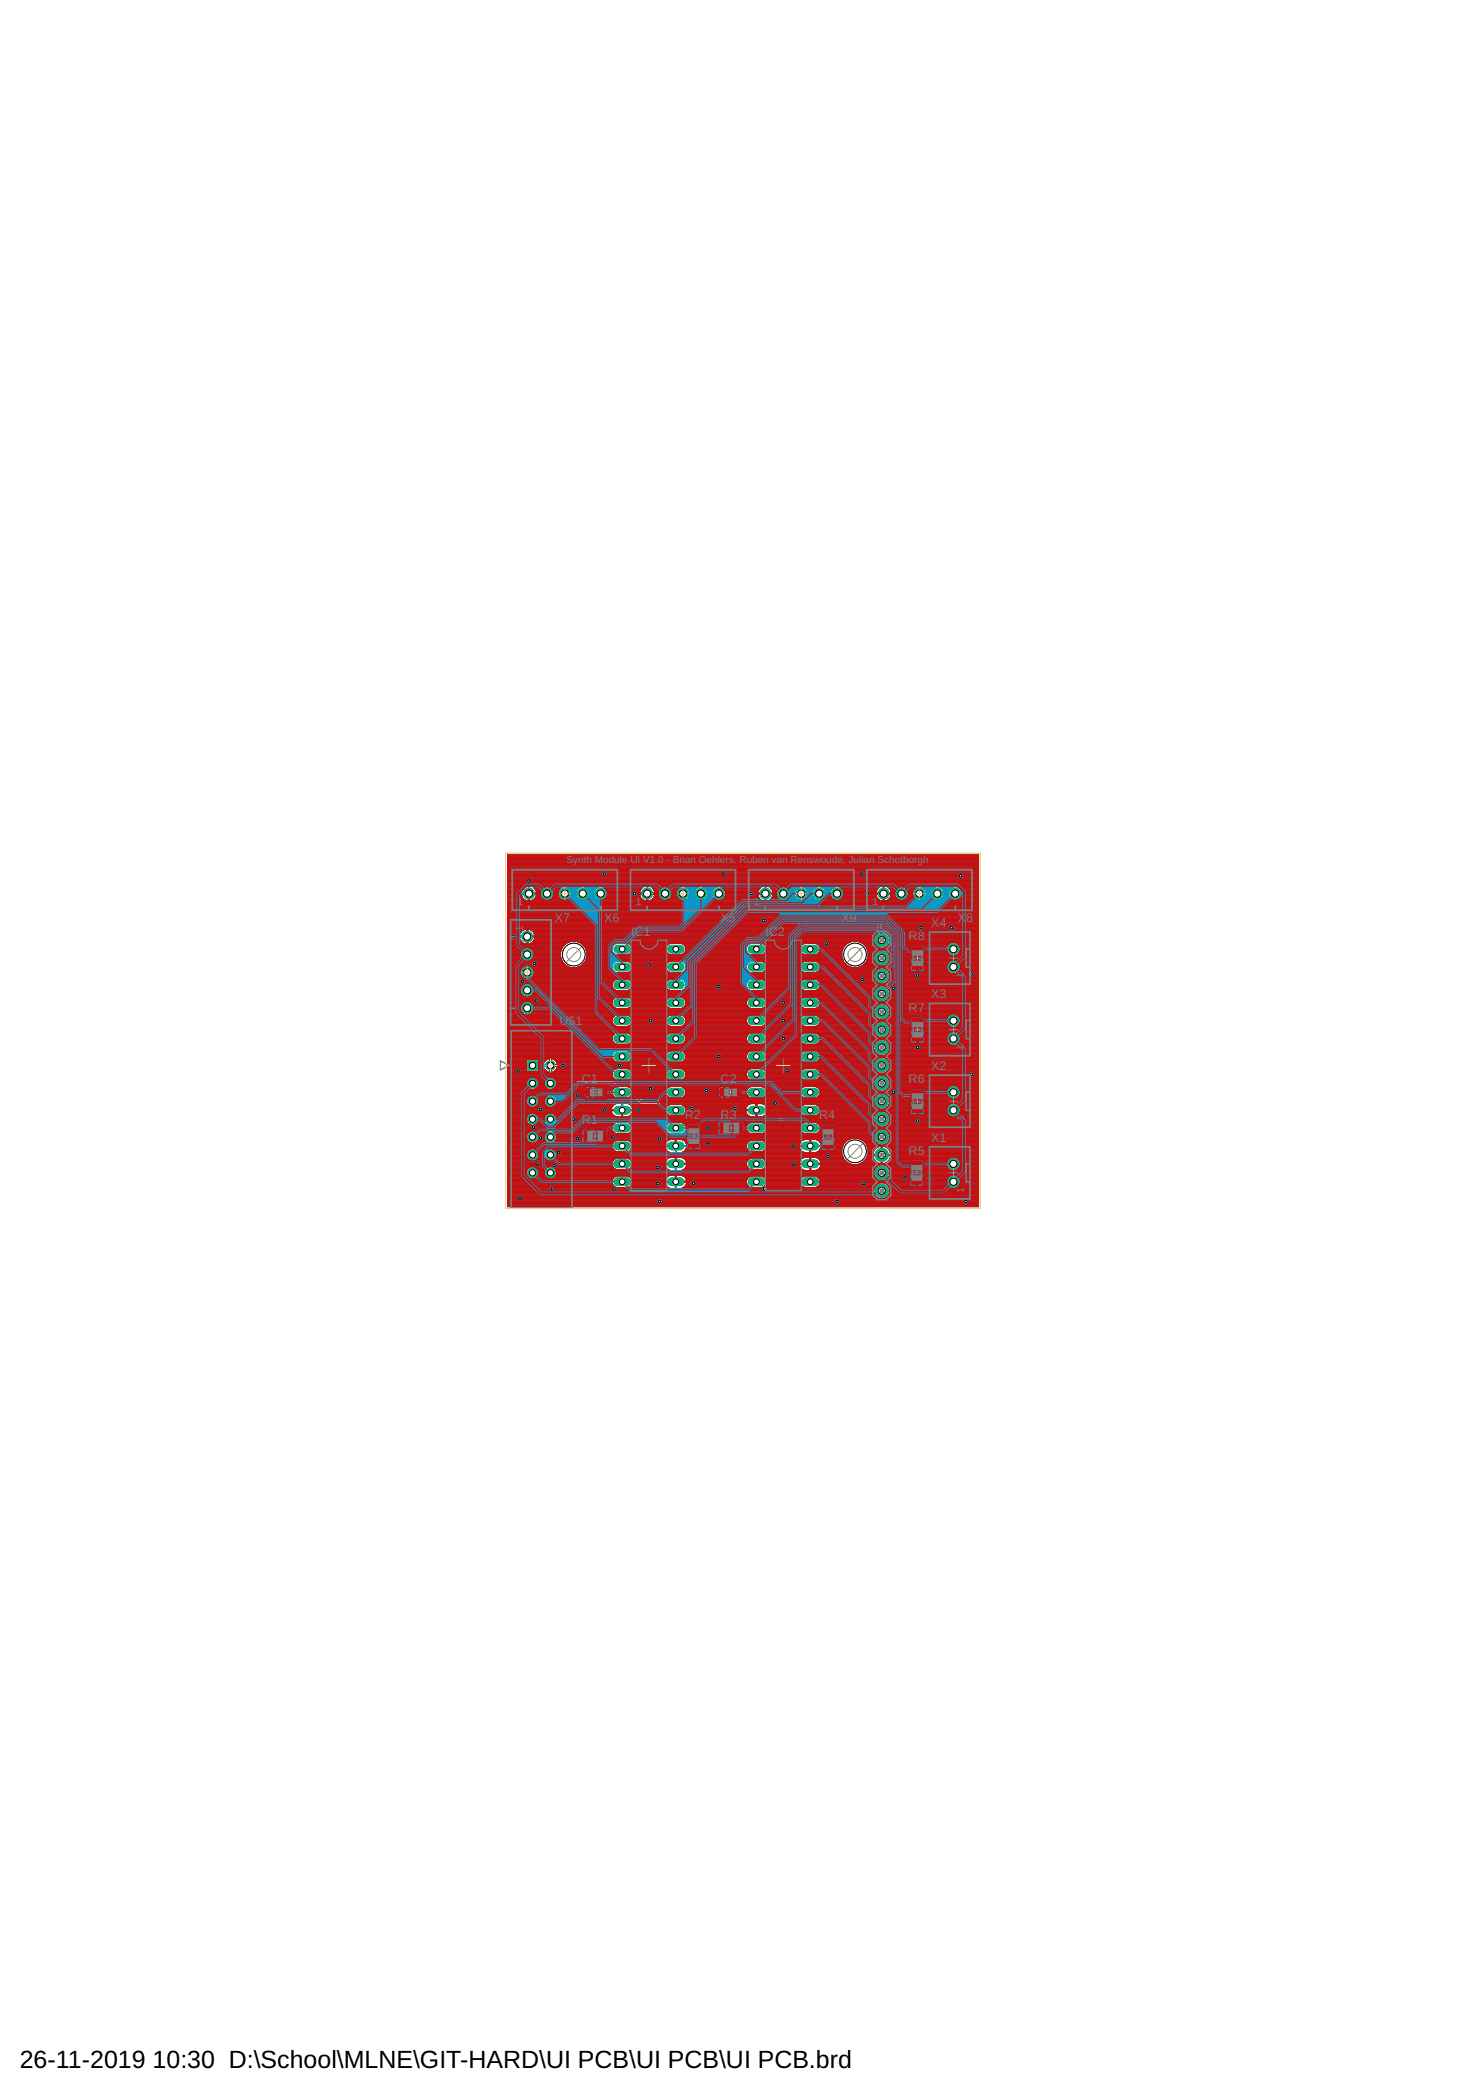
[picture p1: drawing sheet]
<svg xmlns="http://www.w3.org/2000/svg" width="210mm" height="297mm" viewBox="0 0 210 297" stroke-linecap="round" stroke-linejoin="round" font-family="sans-serif">
<defs><g id="words">
<g font-size="3.5">
<text x="2.8" y="293.2">26-11-2019</text>
<text x="21.6" y="293.2">10:30 D:\School\MLNE\GIT-HARD\UI PCB\UI PCB\UI PCB.brd</text>
</g>
<g font-size="1.8" fill="#808080">
<text x="78.7" y="130.8">X7</text>
<text x="85.6" y="130.8">X6</text>
<text x="102.1" y="130.8">X5</text>
<text x="119.3" y="130.8">X9</text>
<text x="132" y="131.4">X4</text>
<text x="135.8" y="130.8">X</text>
<text x="137" y="130.8">8</text>
<text x="89.4" y="132.7">IC1</text>
<text x="108.5" y="132.7">IC2</text>
<text x="128.8" y="133.3">R8</text>
<text x="128.8" y="143.5">R7</text>
<text x="132" y="141.5">X3</text>
<text x="79.3" y="145.4">U$1</text>
<text x="82.5" y="153.6">C1</text>
<text x="102.1" y="153.6">C2</text>
<text x="128.8" y="153.6">R6</text>
<text x="132" y="151.7">X2</text>
<text x="82.5" y="159.3">R1</text>
<text x="97.1" y="158.7">R2</text>
<text x="102.1" y="158.7">R3</text>
<text x="116.1" y="158.7">R4</text>
<text x="132" y="161.8">X1</text>
<text x="128.8" y="163.8">R5</text>
</g>
<g font-size="1.4" fill="#808080">
<text x="80.3" y="122.4">Synth Module UI V1.0 - Brian Oehlers, Ruben van Renswoude, Julian Schotborgh</text>
<text x="73.4" y="128.3">1</text>
<text x="74.1" y="132" transform="rotate(-90 74.1 132)">1</text>
<text x="90.1" y="128.3">1</text>
<text x="106.9" y="128.3">1</text>
<text x="123.6" y="128.3">1</text>
<text x="136.6" y="138.7" transform="rotate(-90 136.6 138.7)">1</text>
<text x="136.6" y="148.9" transform="rotate(-90 136.6 148.9)">1</text>
<text x="136.6" y="159" transform="rotate(-90 136.6 159)">1</text>
<text x="136.6" y="169.2" transform="rotate(-90 136.6 169.2)">1</text>
</g>
</g></defs>
<g fill="none" stroke="#0696d7" stroke-width=".17">
<path d="M71.9 121.2h66.7v49.9h-66.7zM71.9 126.8h4.6M71.9 134.4h7.8M71.9 136.3h7.8M71.9 136.9h8.3M71.9 138.8h52M71.9 133.8h2.3M71.9 134.7h2.1M71.9 139.9h2M71.9 139.8h2.1M71.9 139.7h2.2M71.9 139.6h2.4"/>
<path d="M71.9 139.4h14.9M71.9 139.3h14.9M71.9 139.2h15M71.9 139.1h15.1M71.9 138.9h15.2M71.9 138.7h2.3M71.9 138.6h2.2M71.9 138.5h2.1M71.9 138.3h2M71.9 138.2h1.9M71.9 138.1h1.9M71.9 138h1.8"/>
<path d="M71.9 137.9h1.8M71.9 137.7h1.8M71.9 137.6h1.9M71.9 137.5h1.9M71.9 137.4h2M71.9 137.3h2.1M71.9 137.1h2.2M71.9 137h2.4M71.9 136.8h8.2M71.9 136.7h8.1M71.9 136.5h8M71.9 136.4h7.8"/>
<path d="M71.9 136.2h2.3M71.9 136.1h2.2M71.9 135.9h2.1M71.9 135.8h2M71.9 135.7h1.9M71.9 135.6h1.9M71.9 135.4h1.8M71.9 135.3h1.8M71.9 135.2h1.8M71.9 135.1h1.9M71.9 135h1.9M71.9 134.9h2"/>
<path d="M71.9 134.6h2.2M71.9 134.5h2.3M71.9 134.2h7.8M71.9 134.1h8M71.9 134h8.1M71.9 133.9h8.2M71.9 133.6h2.1M71.9 133.5h2M71.9 133.4h1.9M71.9 133.3h1.8M71.9 133.2h1.8M71.9 133h1.8"/>
<path d="M71.9 132.9h1.7M71.9 132.8h2.7M71.9 132.7h1.7M71.9 132.6h1.7M71.9 132.4h1.8M71.9 132.3h1.8M71.9 132.2h1.9M71.9 132.1h2M71.9 132h2.1M71.9 131.8h2.3M71.9 131.7h2.6M71.9 131.6h66.7"/>
<path d="M71.9 131.5h66.7M71.9 131.4h66.7M71.9 131.2h66.7M71.9 131.1h66.7M71.9 131h66.7M71.9 130.9h66.7M71.9 130.7h66.7M71.9 130.6h66.7M71.9 130.5h66.7M71.9 130.4h66.7M71.9 130.3h66.7M71.9 130.2h66.7"/>
<path d="M71.9 130h66.7M71.9 129.9h66.7M71.9 129.8h66.7M71.9 129.7h66.7M71.9 129.5h66.7M71.9 129.4h66.7M71.9 129.3h66.7M71.9 129.2h66.7M71.9 129.1h66.7M71.9 128.9h66.7M71.9 128.8h66.7M71.9 128.7h66.7"/>
<path d="M71.9 128.6h66.7M71.9 128.5h66.7M71.9 128.3h66.7M71.9 128.2h66.7M71.9 128.1h66.7M71.9 128h66.7M71.9 127.9h66.7M71.9 127.7h2.7M71.9 127.6h2.5M71.9 127.5h2.3M71.9 127.4h2.2M71.9 127.3h2.1"/>
<path d="M71.9 127.1h2.1M71.9 127h2M71.9 126.9h2M71.9 126.7h3M71.9 126.5h2M71.9 126.4h2M71.9 126.3h2.1M71.9 126.2h2.1M71.9 126h2.2M71.9 125.9h2.3M71.9 125.8h2.4M71.9 125.7h2.6"/>
<path d="M71.9 125.6h66.7M71.9 125.5h66.7M71.9 125.3h66.7M71.9 125.2h66.7M71.9 125.1h66.7M71.9 125h66.7M71.9 124.8h66.7M71.9 124.7h66.7M71.9 124.6h66.7M71.9 124.5h66.7M71.9 124.4h66.7M71.9 124.2h66.7"/>
<path d="M71.9 124.1h66.7M71.9 124h66.7M71.9 123.9h66.7M71.9 123.8h66.7M71.9 123.6h66.7M71.9 123.5h66.7M71.9 123.4h66.7M71.9 123.3h66.7M71.9 123.1h66.7M71.9 123h66.7M71.9 122.9h66.7M71.9 122.8h66.7"/>
<path d="M71.9 122.7h66.7M71.9 122.6h66.7M71.9 122.4h66.7M71.9 122.3h66.7M71.9 122.2h66.7M71.9 122.1h66.7M71.9 122h66.7M71.9 121.8h66.7M71.9 121.7h66.7M71.9 121.6h66.7M71.9 121.5h66.7M71.9 121.3h66.7"/>
<path d="M73.6 132.7h2.2M73.6 132.7h.1M73.6 132.9h2.2M73.6 132.9h.1M73.6 132.9l.1 .2M73.7 133.1l.3 .5 .6 .3M73.9 126.6h2.2M73.9 126.6h.1M73.9 132.1l-.3 .6M73.9 126.8l.1 .3M74 127.1l.4 .5 .5 .2M74.5 134.4a.98 .98 0 0 0-.8 .9 .98 .98 0 0 0 .8 1"/>
<path d="M74.5 136.9a.98 .98 0 0 0-.8 1 .98 .98 0 0 0 .8 .9M74.5 125.7l-.4 .3-.2 .6M74.6 131.7v2.2M74.6 131.7h.1M74.6 131.7l-.3 .1-.4 .3M74.6 133.9h.1M74.6 133.8h.2M74.6 133.6h.2M74.6 133.5h.2M74.6 133.4h.2M74.6 133.3h.2M74.6 133.2h.2"/>
<path d="M74.6 133h.2M74.6 132.9h.2M74.6 132.7h.2M74.6 132.6h.2M74.6 132.4h.2M74.6 132.3h.2M74.6 132.2h.2M74.6 132.1h.2M74.6 132h.2M74.6 131.8h.2M74.6 131.7h.2M74.8 131.7v2.2"/>
<path d="M74.8 133.9h.1M74.8 131.7l.3 .1 .4 .3M74.8 131.7h.1M74.8 132.8h49.2M74.9 125.6h.1M74.9 127.8h.1M74.9 125.6v2.2M74.9 125.6l-.4 .1M74.9 131.7h63.7M74.9 127.7h.2M74.9 127.6h.2M74.9 127.5h.2"/>
<path d="M74.9 127.4h.2M74.9 127.3h.2M74.9 127.1h.2M74.9 127h.2M74.9 126.9h.2M74.9 126.5h.2M74.9 126.4h.2M74.9 126.3h.2M74.9 126.2h.2M74.9 126h.2M74.9 125.9h.2M74.9 125.8h.2"/>
<path d="M74.9 125.7h.2M74.9 134.4a.98 .98 0 0 1 .8 .9 .98 .98 0 0 1-.8 1M74.9 136.9a.98 .98 0 0 1 .8 1 .98 .98 0 0 1-.8 .9M75.1 125.6v2.2M75.1 127.8h.1M75.1 125.6a1.08 1.08 0 0 1 1 1M75.1 125.6h.1M75.1 126.7h1.4M75.2 139.6h11.5M75.2 137h5.3M75.2 133.8h5M75.2 138.7h48.7"/>
<path d="M75.2 136.2h4.4M75.2 134.5h4.4M75.2 131.8h63.4M75.3 127.7h16.1M75.4 139.7h11.3M75.4 138.6h48.4M75.4 137.1h5.4M75.4 136.1h4.2M75.4 134.6h4.2M75.4 125.7h15.9M75.4 133.6h5.1M75.4 132h63.2"/>
<path d="M75.5 139.8h11.2M75.5 134.7h4M75.5 138.5h48.3M75.5 137.3h11.2M75.5 135.9h4M75.5 133.5h5.3M75.5 132.1l.3 .4M75.5 132.1h63.1M75.6 139.9h11.2M75.6 138.3h48.2M75.6 137.4h11.2M75.6 135.8h3.9"/>
<path d="M75.6 134.9h3.9M75.6 127.6h1.6M75.6 138.2h48.2M75.6 137.5h11.2M75.6 135.7h3.8M75.6 135h3.8M75.6 125.8h1.6M75.6 133.4h48.2M75.6 132.2h49.1M75.6 137.6h11.3M75.7 138.1h48.1M75.7 138h48.2"/>
<path d="M75.7 137.9h11.6M75.7 137.7h11.3M75.7 135.6h3.7M75.7 135.4h3.7M75.7 135.3h3.7M75.7 135.2h3.7M75.7 135.1h3.7M75.7 133.3h48.1M75.7 132.3h48.7M75.7 127.5h1.2M75.7 133.2h48.1M75.7 125.9h1.2"/>
<path d="M75.8 132.4h48.4M75.8 133.1l-.4 .5-.6 .3M75.8 132.5v.2M75.8 133h48M75.8 132.6h48.3M75.8 132.9v.2M75.8 132.9h.1M75.8 132.7h.1M75.8 132.9h48.1M75.8 132.7h48.2M75.8 127.4h1M75.8 126h1"/>
<path d="M75.9 127.3h.8M75.9 126.2h.8M76 127.1h.6M76 126.3h.6M76 127h.6M76 126.4h.6M76.1 126.6h.1M76.1 126.9h.4M76.1 126.5h.4M76.1 126.8a1.05 1.05 0 0 1-1 1M76.5 126.5a.98 .98 0 0 1 1-.8 .98 .98 0 0 1 1 .8M76.5 126.9a.99 .99 0 0 0 .8 .8 .99 .99 0 0 0 1-.4"/>
<path d="M76.5 126.5v.4M77.8 127.6h1.9M77.9 125.8h1.8M78.1 127.5h1.4M78.1 125.9h1.4M78.2 127.4h1.2M78.2 126h1.1M78.3 127.3h.9M78.3 126.2h.9M78.4 127.1h.8M78.4 126.3h.8M78.4 127h.7"/>
<path d="M78.4 126.4h.7M78.5 126.8h.6M78.5 126.5v.4M78.5 126.9l-.2 .4M78.5 126.9h.6M78.5 126.7h.6M78.5 126.5h.6M79.1 126.5a.98 .98 0 0 1 .9-.8 .98 .98 0 0 1 1 .8M79.1 126.5v.4M79.1 126.9l.1 .4M79.2 127.3a1 1 0 0 0 1.7 0M79.4 135v.7"/>
<path d="M79.4 135.7l.3 .7M79.7 134.3a1.92 1.92 0 0 1 2-.8 1.92 1.92 0 0 1 1.5 1.5M79.7 134.3l-.3 .7M80.3 127.6h2M80.4 125.8h1.8M80.6 127.5h1.4M80.6 125.9h1.4M80.7 127.4h1.2M80.8 126h1.1M80.9 127.3h.9M80.9 126.2h.9M80.9 127.1h.8"/>
<path d="M80.9 126.3h.8M81 127h.7M81 126.4h.7M81 126.8h.6M81 126.5v.4M81 126.9l-.1 .4M81 126.9h.6M81 126.7h.6M81 126.5h.6M81.6 126.5a.98 .98 0 0 1 1-.8 .98 .98 0 0 1 .9 .8M81.6 126.5v.4M81.6 126.9l.2 .4"/>
<path d="M81.8 127.3a1 1 0 0 0 1.6 0M81.9 137.1h4.8M81.9 133.5h38.7M82.1 137h4.6M82.1 133.6h38.2M82.4 136.9h4.4M82.4 133.8h37.7M82.5 136.8h4.3M82.5 133.9h4.6M82.7 136.7h4.2M82.7 134h4.3M82.8 136.5h4.2"/>
<path d="M82.8 134.1h4.1M82.9 136.4h4.2M82.9 134.2h3.9M82.9 127.6h1.9M83 134.4h3.8M83 136.3h36.5M83 125.8h1.8M83 136.2h36.5M83 134.5h3.7M83.1 136.1h36.3M83.1 134.6h3.6M83.1 134.7h3.6"/>
<path d="M83.1 135.9h36.3M83.1 135.8h36.2M83.1 134.9h3.7M83.2 127.5h1.4M83.2 135.7a1.92 1.92 0 0 1-1.5 1.5 1.92 1.92 0 0 1-2-.8M83.2 135v.7M83.2 135.7h36.1M83.2 135.6h36.1M83.2 135.4h36.1M83.2 135.3h4.1M83.2 135.2h3.9M83.2 135.1h3.7"/>
<path d="M83.2 135h3.6M83.2 125.9h1.3M83.3 127.4h1.1M83.3 126h1.1M83.4 127.3h.9M83.4 126.2h.9M83.5 127.1h.8M83.5 126.3h.7M83.5 127h.7M83.5 126.4h.7M83.5 126.8h.7M83.5 126.5v.4"/>
<path d="M83.5 126.9l-.1 .4M83.5 126.9h.7M83.5 126.7h.7M83.5 126.5h.7M84.2 126.5a.98 .98 0 0 1 .9-.8 .98 .98 0 0 1 1 .8M84.2 126.5v.4M84.2 126.9l.1 .4M84.3 127.3a1 1 0 0 0 1.6 0M85.4 127.6h5.7M85.5 125.8h5.6M85.7 127.5h5.3M85.7 125.9h5.3"/>
<path d="M85.8 127.4h5.1M85.8 126h5M85.9 127.3h4.9M86 126.2h4.8M86 127.1h4.7M86 126.3h4.7M86 127h4.7M86 126.4h4.7M86.1 126.8h7.2M86.1 126.5v.4M86.1 126.9l-.2 .4M86.1 126.9h4.6"/>
<path d="M86.1 126.7h5.6M86.1 126.5h4.5M86.7 137.3l.4 .5 .3 .1h1.5l.3-.1 .4-.5M86.7 134.7l.4 .6 .3 .1h1.5l.3-.1 .4-.6M86.9 136.7l-.2 .6M86.9 139.2a.82 .82 0 0 0 .5 1.3h1.5a.83 .83 0 0 0 .6-1.3M87.1 133.9l-.4 .5v.3M87.1 136.4l-.2 .3M87.4 138.8l-.5 .4M87.4 136.3l-.3 .1M87.4 133.8l-.3 .1M88.9 138.8l.6 .4"/>
<path d="M88.9 136.3l.3 .1M88.9 133.8l.3 .1M89.1 137.9h5.8M89.1 135.3h5.8M89.2 138.9h5.5M89.2 133.9l.4 .5v.3M89.2 136.4l.3 .3M89.2 136.4h5.5M89.2 133.9h5.5M89.3 135.2h5.4M89.3 137.7h5.4M89.3 139.1h5.3"/>
<path d="M89.4 136.5h5.2M89.4 134h5.2M89.4 137.6h5.2M89.4 135.1h5.2M89.5 136.7l.1 .6M89.5 139.2h5M89.5 136.7h5M89.5 134.1h5M89.5 137.5h5M89.5 135h5M89.5 139.3h4.9M89.5 136.8h4.9"/>
<path d="M89.5 137.4h4.9M89.5 134.9h4.9M89.5 134.2h4.9M89.6 139.9h4.8M89.6 134.4h4.8M89.6 136.9h4.8M89.6 139.4h4.8M89.6 134.7h4.8M89.6 139.8h4.8M89.6 139.7h4.8M89.6 139.6h4.8M89.6 137.3h4.8"/>
<path d="M89.6 137.1h4.8M89.6 137h4.8M89.6 134.6h4.8M89.6 134.5h4.8M90.6 126.6h2.2M90.6 126.6h.1M90.7 126.8v.3M90.7 127.1l.4 .5M91.3 125.7l.4-.1v2.2l-.6-.2M91.3 125.7l-.4 .3-.3 .6M91.7 127.7h.1M91.7 127.6h.1"/>
<path d="M91.7 127.5h.1M91.7 127.4h.1M91.7 127.3h.1M91.7 127.1h.1M91.7 127h.1M91.7 126.9h.1M91.7 126.5h.1M91.7 126.4h.1M91.7 126.3h.1M91.7 126.2h.1M91.7 126h.1M91.7 125.9h.1"/>
<path d="M91.7 125.8h.1M91.7 125.7h.1M91.8 125.6v2.2M91.8 127.8h.1M91.8 125.6h.1M91.8 125.6l.3 .1M91.8 126.7h1.5M92.1 127.7h16M92.1 125.7l.5 .3 .2 .6M92.1 125.7h16M92.3 127.6h1.7M92.4 125.8h1.5"/>
<path d="M92.5 127.5h1.2M92.5 125.9h1.2M92.6 127.4h1M92.6 126h1M92.7 127.3h.8M92.7 126.2h.7M92.7 127.1l-.4 .5-.5 .2M92.7 127.1h.7M92.7 126.3h.7M92.8 127h.5M92.8 126.4h.5M92.8 126.9h.5"/>
<path d="M92.8 126.5h.5M92.8 126.6h.1M92.8 126.8l-.1 .3M93.3 126.5a.98 .98 0 0 1 1-.8 .98 .98 0 0 1 .9 .8M93.3 126.5v.4M93.3 126.9l.2 .4M93.5 127.3a1 1 0 0 0 1.6 0M94.4 137.3l.3 .5 .3 .1h1.6l.5-.3 .1-.3M94.4 134.7l.3 .6 .3 .1h1.6l.5-.4 .1-.3M94.5 136.7l-.1 .6M94.5 139.2a.82 .82 0 0 0 .5 1.3h1.6a.83 .83 0 0 0 .5-1.3M94.6 127.6h1.9"/>
<path d="M94.6 125.8h1.8M94.7 133.9l-.3 .5v.3M94.7 136.4l-.2 .3M94.8 127.5h1.4M94.8 125.9h1.4M95 127.4h1.1M95 126h1.1M95 133.8l-.3 .1M95 136.3l-.3 .1M95 138.8l-.5 .4M95.1 127.3h.9M95.1 126.2h.9"/>
<path d="M95.1 127.1h.8M95.1 126.3h.8M95.2 127h.7M95.2 126.4h.7M95.2 126.8h.6M95.2 126.5v.4M95.2 126.9l-.1 .4M95.2 126.9h.6M95.2 126.7h.6M95.2 126.5h.6M95.8 126.5a.98 .98 0 0 1 1-.8 .98 .98 0 0 1 1 .8M95.8 126.5v.4"/>
<path d="M95.8 126.9l.2 .4M96 127.3a1 1 0 0 0 1.6 0M96.6 133.8l.3 .1M96.6 136.3l.5 .4M96.6 138.8l.5 .4M96.7 135.3h9.6M96.7 137.9h9.6M96.8 138.9h9.4M96.8 136.4h9.4M96.9 133.9l.2 .2 .1 .6M96.9 133.9h9.2M96.9 137.7h9.2"/>
<path d="M96.9 135.2h9.2M97 139.1h9M97 136.5h9M97 134h9M97 137.6h9M97 135.1h9M97.1 136.7l.1 .6M97.1 139.2h8.8M97.1 136.7h8.8M97.1 134.1h8.8M97.1 137.5h8.8M97.1 135h8.8"/>
<path d="M97.1 127.6h1.9M97.1 139.3h8.8M97.1 136.8h8.8M97.1 134.2h8.8M97.2 139.9h8.6M97.2 137.4h8.6M97.2 134.9h8.6M97.2 139.4h8.6M97.2 125.8h1.8M97.2 134.4h8.6M97.2 136.9h8.6M97.2 134.7h8.6"/>
<path d="M97.2 139.8h8.6M97.2 139.7h8.6M97.2 139.6h8.6M97.2 137.3h8.6M97.2 137.1h8.6M97.2 137h8.6M97.2 134.6h8.6M97.2 134.5h8.6M97.4 127.5h1.4M97.4 125.9h1.3M97.5 127.4h1.2M97.5 126h1.1"/>
<path d="M97.6 127.3h.9M97.6 126.2h.9M97.7 127.1h.8M97.7 126.3h.8M97.7 127h.7M97.7 126.4h.7M97.8 126.8h.6M97.8 126.5v.4M97.8 126.9l-.2 .4M97.8 126.9h.6M97.8 126.7h.6M97.8 126.5h.6"/>
<path d="M98.4 126.5a.98 .98 0 0 1 .9-.8 .98 .98 0 0 1 1 .8M98.4 126.5v.4M98.4 126.9l.1 .4M99.7 127.6h1.9M99.7 125.8h1.8M99.9 127.5h1.4M99.9 125.9h1.4M100 127.4h1.2M100.1 126h1.1M100.1 127.3h1M100.2 126.2h.8M100.2 127.1h.8"/>
<path d="M100.2 126.3h.8M100.2 127h.8M100.3 126.4h.6M100.3 126.8h.6M100.3 126.9a.99 .99 0 0 1-.8 .8 .99 .99 0 0 1-1-.4M100.3 126.5v.4M100.3 126.9h.6M100.3 126.7h.6M100.3 126.5h.6M100.9 126.5a.98 .98 0 0 1 1-.8 .98 .98 0 0 1 .9 .8M100.9 126.5v.4M100.9 126.9l.1 .4"/>
<path d="M101 127.3a1.02 1.02 0 0 0 1.7 0M102.2 127.6h5.7M102.2 125.8h5.6M102.4 127.5h5.3M102.5 125.9h5.2M102.6 127.4h5M102.6 126h5M102.7 127.3h4.8M102.7 126.2h4.8M102.7 127.1h4.8M102.7 126.3h4.8M102.8 127h4.6"/>
<path d="M102.8 126.4h4.6M102.8 126.8h7.2M102.8 126.5v.4M102.8 126.9l-.1 .4M102.8 126.9h4.6M102.8 126.7h5.6M102.8 126.5h4.6M105.8 137.3l.3 .5 .3 .1h1.6l.3-.1 .3-.5M105.8 134.7l.3 .6 .3 .1h1.6l.3-.1 .3-.6M105.9 139.2a.82 .82 0 0 0 .5 1.3h1.6a.83 .83 0 0 0 .5-1.3M105.9 136.7l-.1 .6M106.1 133.9l-.3 .5v.3"/>
<path d="M106.4 138.8l-.3 .2-.2 .2M106.4 136.3l-.3 .1-.2 .3M106.4 133.8l-.3 .1M107.4 126.6h2.2M107.4 126.6h.1M107.4 126.8l.1 .3M107.5 127.1l.4 .5M107.9 127.6l.5 .2M108 138.8l.5 .4M108 136.3l.3 .1M108 133.8l.3 .1M108.1 125.7l-.4 .3-.3 .6"/>
<path d="M108.1 135.3h5.8M108.1 137.9h5.8M108.2 138.9h5.6M108.3 133.9l.3 .5v.3M108.3 136.4l.2 .3M108.3 136.4h5.5M108.3 133.9h5.4M108.3 137.7h5.4M108.3 135.2h5.4M108.4 127.8h.1M108.4 125.6v2.2M108.4 125.6h.1"/>
<path d="M108.4 125.6l-.3 .1M108.4 139.1h5.2M108.4 136.5h5.2M108.4 134h5.2M108.4 127.7h.2M108.4 127.6h.2M108.4 127.5h.2M108.4 127.4h.2M108.4 127.3h.2M108.4 127.1h.2M108.4 127h.2M108.4 126.9h.2"/>
<path d="M108.4 126.5h.2M108.4 126.4h.2M108.4 126.3h.2M108.4 126.2h.2M108.4 126h.2M108.4 125.9h.2M108.4 125.8h.2M108.4 125.7h.2M108.4 135.1h5.2M108.5 137.6h5.1M108.5 136.7l.1 .6M108.5 139.2h5"/>
<path d="M108.5 136.7h5M108.5 135h5M108.5 134.1h5M108.5 137.5h5M108.6 125.6v2.2M108.6 127.8h.1M108.6 125.6h.1M108.6 125.6a1.08 1.08 0 0 1 1 1M108.6 139.3h4.9M108.6 136.8h4.9M108.6 134.2h4.9M108.6 126.7h1.4"/>
<path d="M108.6 139.9h4.9M108.6 137.4h4.9M108.6 134.9h4.9M108.6 134.4h4.8M108.6 136.9h4.8M108.6 139.4h4.8M108.6 134.7h4.8M108.6 139.8h4.8M108.6 139.7h4.8M108.6 139.6h4.8M108.6 137.3h4.8M108.6 137.1h4.8"/>
<path d="M108.6 137h4.8M108.6 134.6h4.8M108.6 134.5h4.8M108.8 127.7h16.1M108.9 125.7h15.9M109.1 127.6l-.5 .2M109.1 127.6h1.6M109.1 125.8h1.6M109.2 127.5h1.2M109.2 125.9h1.2M109.3 127.4h1M109.3 126h1"/>
<path d="M109.4 127.3h.8M109.4 126.2h.8M109.5 127.1h.7M109.5 127.1l-.4 .5M109.5 126.3h.7M109.5 127h.6M109.5 126.4h.6M109.6 126.6h.1M109.6 126.9h.4M109.6 126.5h.4M109.6 126.8l-.1 .3M110 126.9a.99 .99 0 0 0 .8 .8 .99 .99 0 0 0 1-.4"/>
<path d="M110 126.5a.98 .98 0 0 1 1-.8 .98 .98 0 0 1 1 .8M110 126.5v.4M111.3 127.6h1.9M111.4 125.8h1.8M111.6 127.5h1.4M111.6 125.9h1.4M111.7 127.4h1.2M111.7 126h1.1M111.8 127.3h.9M111.8 126.2h.9M111.9 127.1h.8M111.9 126.3h.8"/>
<path d="M111.9 127h.7M111.9 126.4h.7M112 126.8h.6M112 126.5v.4M112 126.9l-.2 .4M112 126.9h.6M112 126.7h.6M112 126.5h.6M112.6 126.5a.98 .98 0 0 1 .9-.8 .98 .98 0 0 1 1 .8M112.6 126.5v.4M112.6 126.9l.1 .4M112.7 127.3a1 1 0 0 0 1.7 0"/>
<path d="M113.4 137.3l.1 .3 .5 .3h1.6l.3-.1 .3-.5M113.4 134.7l.1 .3 .5 .4h1.6l.3-.1 .3-.6M113.5 139.2a.85 .85 0 0 0 .5 1.3h1.6a.83 .83 0 0 0 .5-1.3M113.5 136.7l-.1 .6M113.7 133.9l-.2 .2-.1 .6M113.9 127.6h1.9M113.9 125.8h1.8M114 138.8l-.5 .4M114 136.3l-.5 .4M114 133.8l-.3 .1M114.1 127.5h1.4M114.2 125.9h1.3"/>
<path d="M114.2 127.4h1.2M114.3 126h1.1M114.4 127.3h.9M114.4 126.2h.9M114.4 127.1h.8M114.4 126.3h.8M114.5 127h.7M114.5 126.4h.7M114.5 126.8h.6M114.5 126.5v.4M114.5 126.9l-.1 .4M114.5 126.9h.6"/>
<path d="M114.5 126.7h.6M114.5 126.5h.6M115.1 126.5a.98 .98 0 0 1 1-.8 .98 .98 0 0 1 1 .8M115.1 126.5v.4M115.1 126.9l.2 .4M115.3 127.3a1 1 0 0 0 1.6 0M115.6 138.8l.5 .4M115.6 136.3l.3 .1M115.6 133.8l.3 .1M115.7 135.3h3.6M115.7 137.9h8.3M115.9 138.9h8.1"/>
<path d="M115.9 133.9l.3 .5v.3M115.9 136.4l.2 .3M115.9 136.4h3.7M115.9 133.9h4.1M115.9 135.2h3.4M116 137.7h8M116 139.1h8.1M116 136.5h3.7M116 134h3.8M116.1 135.1h3.2M116.1 137.6h8M116.1 136.7l.1 .6"/>
<path d="M116.1 139.2h8.1M116.1 136.7h3.7M116.1 134.1h3.6M116.1 137.5h8.1M116.1 135h3.2M116.2 139.3h8.1M116.2 136.8h3.8M116.2 134.2h3.4M116.2 139.9h8.2M116.2 137.4h8.2M116.2 134.9h3.1M116.2 134.4h3.3"/>
<path d="M116.2 136.9h3.9M116.2 139.4h8.3M116.2 134.7h3.2M116.2 139.8h8.5M116.2 139.7h22.4M116.2 139.6h22.4M116.2 137.3h8.5M116.2 137.1h4.4M116.2 137h4.1M116.2 134.6h3.2M116.2 134.5h3.3M116.4 127.6h1.9"/>
<path d="M116.5 125.8h1.8M116.7 127.5h1.4M116.7 125.9h1.3M116.8 127.4h1.1M116.8 126h1.1M116.9 127.3h.9M116.9 126.2h.9M117 127.1h.8M117 126.3h.8M117 127h.7M117 126.4h.7M117.1 126.8h.6"/>
<path d="M117.1 126.5v.4M117.1 126.9l-.2 .4M117.1 126.9h.6M117.1 126.7h.6M117.1 126.5h.6M117.7 126.5a.98 .98 0 0 1 .9-.8 .98 .98 0 0 1 1 .8M117.7 126.5v.4M117.7 126.9l.1 .4M117.8 127.3a1 1 0 0 0 1.6 0M118.9 127.6h5.7M119 125.8h5.6M119.2 127.5h5.3"/>
<path d="M119.2 125.9h5.3M119.3 135v.7M119.3 135.7l.3 .7M119.3 127.4h5.1M119.3 126h5.1M119.4 127.3h4.9M119.5 126.2h4.8M119.5 127.1h4.7M119.5 126.3h4.7M119.5 127h4.7M119.5 126.4h4.7M119.6 134.3a1.92 1.92 0 0 1 1.9-.8 1.92 1.92 0 0 1 1.5 1.5"/>
<path d="M119.6 134.3l-.3 .7M119.6 136.4a1.96 1.96 0 0 0 2.6 .5M119.6 126.8h7.2M119.6 126.5v.4M119.6 126.9l-.2 .4M119.6 126.9h4.6M119.6 126.7h5.6M119.6 126.5h4.5M121.7 137.1h12.5M121.7 133.5h2.1M122 137h12.2M122 133.6h1.9"/>
<path d="M122.3 136.9h2.2M122.3 133.8h1.6M122.4 136.8h1.9M122.4 133.9h1.6M122.5 136.7h1.7M122.5 134h1.6M122.6 136.5h1.5M122.6 134.1h1.6M122.7 136.4h1.3M122.7 134.2h1.6M122.8 134.4h1.8M122.8 136.3h1.1"/>
<path d="M122.9 136.2h1M122.9 134.5h11.3M122.9 136.1h.9M122.9 134.6h11.3M123 134.7h1.7M123 135.9h.8M123 135.8h.8M123 134.9h1.4M123 135v.7M123 135.7l-.2 .7-.6 .5M123 135.7h.8M123 135.6h.8"/>
<path d="M123 135.4h.9M123 135.3h1M123 135.2h1M123 135.1h1.1M123 135h1.2M123.8 133.5a1.16 1.16 0 0 1 1.2-1.4 1.16 1.16 0 0 1 1.1 1.4M123.8 136.1a1.16 1.16 0 0 1 1.2-1.4 1.16 1.16 0 0 1 1.1 1.4M123.8 133.5a1.16 1.16 0 0 0 1.2 1 1.16 1.16 0 0 0 1.1-1M123.8 136.1a1.17 1.17 0 0 0 1.2 .9 1.17 1.17 0 0 0 1.1-.9M124.1 126.6h2.2M124.1 126.6h.1M124.2 126.8v.3"/>
<path d="M124.2 127.1l.5 .5 .4 .2M124.8 125.7l-.4 .3-.3 .6M125.1 127.8h.1M125.1 125.6h.1M125.1 125.6l-.3 .1M125.2 125.6v2.2M125.2 127.7h.1M125.2 127.6h.1M125.2 127.5h.1M125.2 127.4h.1M125.2 127.3h.1M125.2 127.1h.1"/>
<path d="M125.2 127h.1M125.2 126.9h.1M125.2 126.5h.1M125.2 126.4h.1M125.2 126.3h.1M125.2 126.2h.1M125.2 126h.1M125.2 125.9h.1M125.2 125.8h.1M125.2 125.7h.1M125.2 139.8h13.4M125.3 137.3h8.9"/>
<path d="M125.3 134.7h8.9M125.3 125.6h.1M125.3 125.6v2.2M125.3 127.8h.1M125.3 125.6l.3 .1M125.3 132.2h13.3M125.3 126.7h1.5M125.4 134.4h8.8M125.4 136.9h8.8M125.4 139.4h13.2M125.5 139.9h13.1M125.6 137.4h8.6"/>
<path d="M125.6 134.9h8.6M125.6 132.3h13M125.6 127.7h13M125.6 125.7l.5 .3 .2 .6M125.6 136.8h8.6M125.6 134.2h8.6M125.6 125.7h13M125.7 139.3h12.9M125.7 137.5h8.6M125.7 135h8.6M125.7 132.4h12.9M125.8 139.2h12.8"/>
<path d="M125.8 136.7h8.5M125.8 134.1h8.5M125.8 137.6h8.5M125.8 135.1h8.5M125.8 127.6h1.7M125.9 132.6h12.7M125.9 125.8h1.5M125.9 134h8.4M125.9 139.1h12.7M125.9 136.5h8.4M125.9 137.7h8.5M126 135.2h8.4"/>
<path d="M126 133.9h8.5M126 132.7h12.6M126 138.9h12.6M126 136.4h8.5M126 127.5h1.2M126 137.9h8.5M126 135.3h8.5M126 132.8h12.6M126 125.9h1.2M126 136.3h8.6M126 138.8h12.6M126 133.8h8.6"/>
<path d="M126 138h8.7M126 135.4h8.7M126 132.9h12.6M126.1 138.7h12.5M126.1 136.2h8.8M126.1 133.6h8.8M126.1 127.4h1M126.1 138.6h12.5M126.1 138.5h12.5M126.1 138.3h12.5M126.1 138.2h12.5M126.1 138.1h12.5"/>
<path d="M126.1 136.1h12.5M126.1 135.9h12.5M126.1 135.8h12.5M126.1 135.7h12.5M126.1 135.6h12.5M126.1 133.5h12.5M126.1 133.4h12.5M126.1 133.3h12.5M126.1 133.2h12.5M126.1 133h12.5M126.1 126h1M126.2 127.3h.8"/>
<path d="M126.2 126.2h.7M126.2 127.1l-.4 .5-.5 .2M126.2 127.1h.7M126.2 126.3h.7M126.3 127h.6M126.3 126.4h.6M126.3 126.9h.5M126.3 126.5h.5M126.3 126.6h.1M126.3 126.8l-.1 .3M126.8 126.5a.98 .98 0 0 1 1-.8 .98 .98 0 0 1 .9 .8M126.8 126.5v.4"/>
<path d="M126.8 126.9l.2 .4M127 127.3a1 1 0 0 0 1.6 0M128.1 127.6h1.9M128.1 125.8h1.8M128.3 127.5h1.4M128.4 125.9h1.3M128.5 127.4h1.1M128.5 126h1.1M128.6 127.3h.9M128.6 126.2h.9M128.6 127.1h.8M128.7 126.3h.7"/>
<path d="M128.7 127h.7M128.7 126.4h.7M128.7 126.8h.6M128.7 126.5v.4M128.7 126.9l-.1 .4M128.7 126.9h.6M128.7 126.7h.6M128.7 126.5h.6M129.3 126.5a.98 .98 0 0 1 1-.8 .98 .98 0 0 1 1 .8M129.3 126.5v.4M129.3 126.9l.2 .4M129.5 127.3a1 1 0 0 0 1.6 0"/>
<path d="M130.6 127.6h1.9M130.7 125.8h1.8M130.9 127.5h1.4M130.9 125.9h1.3M131 127.4h1.2M131 126h1.1M131.1 127.3h.9M131.1 126.2h.9M131.2 127.1h.8M131.2 126.3h.8M131.2 127h.7M131.2 126.4h.7"/>
<path d="M131.3 126.8h.6M131.3 126.5v.4M131.3 126.9l-.2 .4M131.3 126.9h.6M131.3 126.7h.6M131.3 126.5h.6M131.9 126.5a.98 .98 0 0 1 1-.8 .98 .98 0 0 1 .9 .8M131.9 126.5v.4M131.9 126.9l.1 .4M132 127.3a1 1 0 0 0 1.7 0M133.2 127.6h1.9M133.2 125.8h1.8"/>
<path d="M133.4 127.5h1.4M133.4 125.9h1.4M133.5 127.4h1.2M133.6 126h1.1M133.6 127.3h1M133.7 126.2h.9M133.7 127.1h.8M133.7 126.3h.8M133.8 127h.7M133.8 126.4h.7M133.8 126.8h.6M133.8 126.5v.4"/>
<path d="M133.8 126.9l-.1 .4M133.8 126.9h.6M133.8 126.7h.6M133.8 126.5h.6M134.2 136.9a.98 .98 0 0 0 .9 1.2 .98 .98 0 0 0 1-1.2M134.4 126.5a.98 .98 0 0 1 1-.8 .98 .98 0 0 1 1 .8M134.4 126.5v.4M134.4 126.9l.2 .4M134.6 127.3a1.02 1.02 0 0 0 1.6 0M134.6 136.3l.3-.2h.4l.4 .2M134.6 136.3l-.4 .6M135.4 136.2h3.2"/>
<path d="M135.4 133.6h3.2M135.5 138h3.1M135.5 135.4h3.1M135.7 136.3h2.9M135.7 136.3l.4 .6M135.7 133.8h2.9M135.7 127.6h2.9M135.7 137.9h2.9M135.7 135.3h2.9M135.7 125.8h2.9M135.8 136.4h2.8M135.8 133.9h2.8"/>
<path d="M135.8 135.2h2.8M135.9 137.7h2.7M135.9 136.5h2.7M135.9 134h2.7M136 137.6h2.6M136 135.1h2.6M136 127.5h2.6M136 125.9h2.6M136 136.7h2.6M136 134.1h2.6M136 137.5h2.6M136 135h2.6"/>
<path d="M136 136.8h2.6M136 134.2h2.6M136.1 137.4h2.5M136.1 134.9h2.5M136.1 134.4h2.5M136.1 136.9h2.5M136.1 127.4h2.5M136.1 134.7h2.5M136.1 137.3h2.5M136.1 137.1h2.5M136.1 137h2.5M136.1 134.6h2.5"/>
<path d="M136.1 134.5h2.5M136.1 126h2.5M136.2 127.3h2.4M136.2 126.2h2.4M136.2 127.1h2.4M136.2 126.3h2.4M136.3 127h2.3M136.3 126.4h2.3M136.4 126.8h2.2M136.4 126.5v.4M136.4 126.9l-.2 .4M136.4 126.9h2.2"/>
<path d="M136.4 126.7h2.2M136.4 126.5h2.2M71.9 154.5h14.9M71.9 155.7h2.8M71.9 158.2h2.8M71.9 148.2h52M71.9 143.8h2.3M71.9 145.7h52M71.9 156.4h2.8M71.9 155.8h2.8M71.9 159.6h14.9M71.9 157h14.8"/>
<path d="M71.9 158.3h2.8M71.9 152.1h14.9M71.9 151.1h2.7M71.9 142h14.9M71.9 144.6h14.8M71.9 144.8h14.8M71.9 147.4h14.8M71.9 149.7h14.8M71.9 149.9h14.8M71.9 152.2h14.8M71.9 154.7h14.8M71.9 157.3h14.7"/>
<path d="M71.9 159.8h14.8M71.9 159.9h14.8M71.9 159.7h14.9M71.9 159.4h3.1M71.9 159.3h3M71.9 159.2h2.9M71.9 159.1h2.8M71.9 159h2.8M71.9 158.8h2.7M71.9 158.7h2.7M71.9 158.6h2.7M71.9 158.5h2.7"/>
<path d="M71.9 158.1h2.9M71.9 158h3M71.9 157.9h3.3M71.9 157.8h14.8M71.9 157.6h14.8M71.9 157.5h14.7M71.9 157.4h16.2M71.9 157.1h14.8M71.9 156.9h3.2M71.9 156.8h3M71.9 156.7h2.9M71.9 156.5h2.8"/>
<path d="M71.9 156.3h2.7M71.9 156.2h2.7M71.9 156.1h2.7M71.9 155.9h2.7M71.9 155.6h2.9M71.9 155.4h3M71.9 155.3h3.2M71.9 155.2h14.9M71.9 155.1h14.9M71.9 155h14.8M71.9 154.9h14.8M71.9 154.6h14.9"/>
<path d="M71.9 154.4h3.2M71.9 154.2h3M71.9 154.1h2.9M71.9 154h2.8M71.9 153.9h2.8M71.9 153.8h2.7M71.9 153.6h2.7M71.9 153.5h2.7M71.9 153.4h2.7M71.9 153.3h2.8M71.9 153.2h2.8M71.9 153.1h2.9"/>
<path d="M71.9 152.9h3M71.9 152.8h3.2M71.9 152.7h14.9M71.9 152.6h14.9M71.9 152.4h14.8M71.9 152.3h14.8M71.9 152h5.7M71.9 151.8h2.7M71.9 151.7h2.7M71.9 151.6h2.7M71.9 151.5h2.7M71.9 151.4h2.7"/>
<path d="M71.9 151.2h2.7M71.9 151h2.7M71.9 150.9h2.7M71.9 150.7h2.7M71.9 150.6h2.7M71.9 150.5h2.7M71.9 150.4h2.7M71.9 150.3h2.8M71.9 150.2h5.7M71.9 150h14.9M71.9 149.8h14.8M71.9 149.5h14.9"/>
<path d="M71.9 149.4h14.9M71.9 149.3h15M71.9 149.2h15.1M71.9 149.1h15.3M71.9 148.9h52M71.9 148.8h52M71.9 148.7h51.9M71.9 148.6h51.9M71.9 148.5h51.9M71.9 148.3h51.9M71.9 148.1h52M71.9 148h15.3"/>
<path d="M71.9 147.9h15.1M71.9 147.7h15M71.9 147.6h14.9M71.9 147.5h14.9M71.9 147.3h14.8M71.9 147.2h14.8M71.9 147h14.9M71.9 146.9h14.9M71.9 146.8h15M71.9 146.7h15.1M71.9 146.5h15.3M71.9 146.4h52"/>
<path d="M71.9 146.3h52M71.9 146.2h51.9M71.9 146h51.9M71.9 145.9h51.9M71.9 145.8h51.9M71.9 145.6h52M71.9 145.5h15.3M71.9 145.3h15.1M71.9 145.2h15M71.9 145.1h14.9M71.9 145h14.9M71.9 144.7h14.8"/>
<path d="M71.9 144.5h14.9M71.9 144.4h14.9M71.9 144.3h15M71.9 144.1h15.1M71.9 144h15.3M71.9 143.9h2.6M71.9 143.6h2.2M71.9 143.5h2M71.9 143.4h2M71.9 143.3h1.9M71.9 143.2h1.9M71.9 143h1.8"/>
<path d="M71.9 142.9h1.8M71.9 142.8h1.8M71.9 142.7h1.9M71.9 142.6h1.9M71.9 142.4h2M71.9 142.3h2.1M71.9 142.2h2.2M71.9 142.1h2.4M71.9 141.8h14.9M71.9 141.7h15M71.9 141.6h15.1M71.9 141.5h15.2"/>
<path d="M71.9 141.4h2.6M71.9 141.2h2.3M71.9 141.1h2.2M71.9 141h2M71.9 140.9h2M71.9 140.8h1.9M71.9 140.6h1.9M71.9 140.5h1.8M71.9 140.4h1.8M71.9 140.3h1.8M71.9 140.1h1.9M71.9 140h1.9"/>
<path d="M74.5 142a.98 .98 0 0 0-.7 1.3 .98 .98 0 0 0 1.5 .5M74.6 153.4a.88 .88 0 0 1 .9-.7 .88 .88 0 0 1 .8 .7M74.6 153.4v.4M74.6 156a.89 .89 0 0 0 .7 1M74.6 158.5v.4M74.6 156a.89 .89 0 0 1 1.5-.5 .89 .89 0 0 1-.5 1.5M74.6 158.5a.89 .89 0 0 1 1.1-.7 .89 .89 0 0 1 .6 1.1M74.6 158.9l.1 .3 .6 .4M74.6 153.8l.1 .3 .6 .4M74.7 150.2h1.5l.1 .1v1.5l-.1 .1h-1.5l-.1-.1v-1.5zM74.9 142a.99 .99 0 0 1 .8 .8 .99 .99 0 0 1-.4 1M75 143.9h48.9"/>
<path d="M75 141.4h48.9M75.1 142.1h11.6M75.2 141.2h48.7M75.2 143.8h48.7M75.3 142.2h11.4M75.4 143.6h48.4M75.4 141.1h48.4M75.5 142.3h11.2M75.5 143.5h48.3M75.5 141h48.3M75.5 142.4h11.3M75.6 143.4h48.2"/>
<path d="M75.6 140.9h48.2M75.6 142.6h11.2M75.6 140.8h48.2M75.6 140h11.2M75.6 143.3h48.2M75.6 142.7h11.3M75.6 140.1h11.3M75.7 143.2h48.2M75.7 143h48.2M75.7 142.9h11.5M75.7 142.8h11.3M75.7 140.6h48.2"/>
<path d="M75.7 140.5h48.2M75.7 140.4h11.5M75.7 140.3h11.3M75.8 157.9h1.9M75.8 155.3h1.9M75.8 152.8h1.9M75.9 154.4h1.7M75.9 156.9h1.7M75.9 159.4h1.7M76 158h1.5M76 155.4h1.5M76 152.9h1.5"/>
<path d="M76.1 154.2h1.3M76.1 159.3h1.3M76.1 156.8h1.3M76.1 158.1h1.3M76.1 155.6h1.2M76.2 153.1h1.1M76.2 156.7h1.1M76.2 154.1h1.1M76.2 159.2h1.1M76.2 155.7h1.1M76.2 158.2h1.1M76.2 156.5h1"/>
<path d="M76.2 154h1M76.2 153.2h1.1M76.3 159.1h.9M76.3 155.8h.9M76.3 158.3h.9M76.3 153.3h.9M76.3 156.4h.9M76.3 159h.9M76.3 153.9h.9M76.3 150.3h1.1M76.3 158.5h.9M76.3 155.9h.9"/>
<path d="M76.3 151.8h1.1M76.3 153.4v.4M76.3 158.9l-.1 .3-.6 .4M76.3 153.8l-.3 .5-.4 .2M76.3 151.1h47.5M76.3 158.8h.9M76.3 158.7h.9M76.3 158.6h.9M76.3 156.3h.9M76.3 156.2h.9M76.3 156.1h.9M76.3 153.8h.9"/>
<path d="M76.3 153.6h.9M76.3 153.5h.9M76.3 153.4h.9M76.3 151.7h1M76.3 151.6h.9M76.3 151.5h.8M76.3 151.4h.8M76.3 151.2h.7M76.3 151h1.6M76.3 150.9h.7M76.3 150.7h.8M76.3 150.6h.8"/>
<path d="M76.3 150.5h.9M76.3 150.4h1M77 151h2M77 151h.1M77 151.1l.1 .3M77.1 150.8l.3-.5 .5-.2v2M77.1 150.8l-.1 .2M77.1 151.4l.1 .3 .4 .3M77.2 153.4a.87 .87 0 0 1 .7-.7 .87 .87 0 0 1 .9 .5h8.3l.8 .9h1l.3 .1 1.9 1.7h14.6l.4-.4-.2-.2M77.2 153.4v.4M77.2 156a.89 .89 0 0 0 .7 1M77.2 158.5v.4"/>
<path d="M77.2 153.8l.1 .3 .6 .4M77.2 158.5a.88 .88 0 0 1 .8-.7 .88 .88 0 0 1 .9 .7M77.2 158.9l.1 .3 .6 .4M77.2 156a.89 .89 0 0 1 .8-.7 .89 .89 0 0 1 .9 .7M77.6 152l.3 .1M77.9 152h.2M77.9 151.8h.2M77.9 151.7h.2M77.9 151.6h.2M77.9 151.5h.2M77.9 151.4h.2M77.9 151.2h.2"/>
<path d="M77.9 150.9h.2M77.9 150.7h.2M77.9 150.6h.2M77.9 150.5h.2M77.9 150.4h.2M77.9 150.3h.2M77.9 150.2h.2M78.1 150.1v2l.6-.3 .3-.4M78.1 150.1h.1M78.1 151h45.7M78.1 150.1l.6 .2 .3 .5M78.3 157.9h8.4"/>
<path d="M78.4 155.3h8.5M78.4 152.8h8.5M78.4 154.4h8.5M78.4 150.2h8.4M78.4 156.9h8.4M78.4 152h8.4M78.5 159.4h8.4M78.5 158h8.3M78.6 155.4h8.4M78.6 152.9h8.4M78.6 156.8h8.3M78.6 154.2h8.4"/>
<path d="M78.6 159.3h8.4M78.6 150.3h8.3M78.7 151.8h8.2M78.7 158.1h8.2M78.7 155.6h8.4M78.7 153.1h8.5M78.7 156.7h8.3M78.7 154.1h8.2M78.7 159.2h8.5M78.8 151.7h8.2M78.8 150.4h8.2M78.8 155.7h11.1"/>
<path d="M78.8 158.2h8.3M78.8 156.5h8.4M78.8 154h8M78.8 153.2h45.1M78.8 159.1h31.5M78.8 155.8h11.2M78.8 158.3h31.4M78.8 156.4h11.8M78.8 159h31.5M78.8 151.6h8.4M78.8 150.5h8.4M78.9 158.5h31.4"/>
<path d="M78.9 155.9h11.2M78.9 156a.89 .89 0 0 1-.7 1M78.9 158.5v.4M78.9 158.9l-.1 .3-.6 .4M78.9 158.8h31.4M78.9 158.7h31.4M78.9 158.6h31.4M78.9 156.3h11.6M78.9 156.2h11.5M78.9 156.1h11.4M78.9 150.6h45M78.9 151.5h45"/>
<path d="M79 150.8v.2M79 151.4h44.9M79 150.7h44.9M79 151.2h44.8M79 150.9h44.8M79 151.1v.3M79 151h.1M86.6 157.5h3.1M86.6 157.3h3.1M86.6 157.3h.1M86.6 157.5l.2 .5M86.7 157.1l.3-.4a1.45 1.45 0 0 1 1.1-.2v1.8"/>
<path d="M86.7 157.1l-.1 .2M86.7 142.3a.84 .84 0 0 1 .7-.9h1.5a.84 .84 0 0 1 .7 .9M86.7 159.8l.2 .6M86.7 142.3l.4 .6 .3 .1h1.5l.3-.1 .4-.6M86.7 159.8l.2-.3 .5-.4h1.5l.6 .4 .1 .3M86.8 158l.7 .3M86.9 144.3a.84 .84 0 0 0 .5 1.2h1.5a.84 .84 0 0 0 .6-1.2M86.9 146.8l.5-.3h1.5a.82 .82 0 0 1 .7 .8 .82 .82 0 0 1-.7 .8h-1.5a.82 .82 0 0 1-.5-1.3zM86.9 150.3a.82 .82 0 0 1 .5-1.3h1.5a.82 .82 0 0 1 .6 1.3M86.9 152.8a.84 .84 0 0 1 .5-1.3h1.5a.84 .84 0 0 1 .6 1.3M86.9 155.3l.5 .4M86.9 152.8l.5 .3h1.5l.6-.3"/>
<path d="M86.9 150.3l.5 .3h1.5l.6-.3M86.9 144.3l.5-.4h1.5l.6 .4M87 154.2l-.2-.2h-8l-.3 .3-.3 .2M87 154.2a.78 .78 0 0 0-.1 1.1M87.1 153.3h36.8M87.2 153.4h36.6M87.3 153.5h36.5M87.5 153.6h36.3M87.6 153.8h36.2M87.7 153.9h36.2M87.8 154h36.1M88.1 158.2h.1"/>
<path d="M88.1 157h.1M88.1 157.3h.1M88.1 158.1h.1M88.1 158h.1M88.1 157.9h.1M88.1 157.8h.1M88.1 157.6h.1M88.1 157.5h.1M88.1 157.1h.1M88.1 156.9h.1M88.1 156.8h.1M88.1 156.7h.1"/>
<path d="M88.1 156.5h.1M88.2 157.4h6.2M88.9 155.7l.6-.4 1.3 1.3h4.2a.82 .82 0 0 0-.5 1.3M89.1 159.2h5.8M89.1 140.4h5.8M89.1 154.1h5.7M89.1 142.9h5.7M89.1 156.5h1.6M89.1 151.6h5.7M89.1 145.5h5.7M89.2 150.5h5.6M89.2 149.1h5.6"/>
<path d="M89.2 148h5.6M89.2 153.1h5.6M89.2 146.5h5.6M89.2 144h5.6M89.2 155.6h.6M89.2 141.5h5.6M89.2 158.2h16.9M89.3 159.3h5.4M89.3 154.2h5.3M89.3 142.8h5.4M89.3 140.3h5.4M89.3 151.7h5.3"/>
<path d="M89.3 150.4h5.3M89.3 149.2h5.3M89.3 147.9h5.3M89.3 146.7h5.3M89.3 145.3h5.3M89.3 156.7h5.5M89.3 155.4h.3M89.3 152.9h5.3M89.3 144.1h5.3M89.3 141.6h5.3M89.4 159.4h5.1M89.4 158.1h5.3"/>
<path d="M89.4 154.4h5.1M89.4 151.8h5.1M89.4 145.2h5.1M89.4 142.7h5.1M89.4 140.1h5.1M89.5 152.8h5M89.5 150.3h5M89.5 149.3h5M89.5 147.7h5M89.5 146.8h5M89.5 144.3h5M89.5 156.8h5.2"/>
<path d="M89.5 155.3h.1M89.5 141.7h5M89.5 154.5h4.9M89.5 159.6h5M89.5 142.6h4.9M89.5 140h5M89.5 158l-.6 .3M89.5 158h5.1M89.5 152.7h4.9M89.5 152h4.9M89.5 150.2h4.9M89.5 149.4h4.9"/>
<path d="M89.5 147.6h4.9M89.5 146.9h4.9M89.5 145.1h4.9M89.5 144.4h4.9M89.5 141.8h4.9M89.6 152.1h4.8M89.6 142h4.8M89.6 159.7h4.8M89.6 152.6h4.8M89.6 150h4.8M89.6 149.5h4.8M89.6 147.5h4.8"/>
<path d="M89.6 147h4.8M89.6 145h4.8M89.6 144.5h4.8M89.6 142.4h4.8M89.6 156.9h4.9M89.6 159.8l-.1 .6M89.6 144.6h4.8M89.6 144.8h4.8M89.6 147.4h4.8M89.6 149.7h4.8M89.6 149.9h4.8M89.6 152.2h4.8"/>
<path d="M89.6 159.8h4.8M89.6 159.9h4.8M89.6 157.9h4.9M89.6 152.4h4.8M89.6 152.3h4.8M89.6 149.8h4.8M89.6 147.3h4.8M89.6 147.2h4.8M89.6 144.7h4.8M89.6 142.3h4.8M89.6 142.2h4.8M89.6 142.1h4.8"/>
<path d="M89.6 157.9l-.1 .1M89.6 157h4.8M89.7 157.8h4.7M89.7 157.1l-.3-.4a1.45 1.45 0 0 0-1.2-.2v1.8M89.7 157.1v.2M89.7 157.6h4.7M89.7 157.1h4.7M89.7 157.3h4.7M89.7 157.3h.1M89.7 157.5l-.1 .4M89.7 157.5h4.7M89.8 154.6h4.6"/>
<path d="M89.9 154.7h4.5M90 154.9h4.4M90.2 155h4.2M90.3 155.1h4.1M90.4 155.2h4M90.5 155.3h4M90.7 155.4h3.9M90.8 155.6h4M90.9 155.7h15M91 155.8h14.7M94.4 142.3a.84 .84 0 0 1 .6-.9h1.6a.81 .81 0 0 1 .6 .9M94.4 159.8l.1 .6"/>
<path d="M94.4 142.3l.3 .6 .3 .1h1.6l.5-.4 .1-.3M94.4 159.8l.1-.3 .5-.4h1.6l.5 .4 .1 .3M94.5 155.3a.82 .82 0 0 1 .5-1.2h1.6a.83 .83 0 0 1 .5 1.2M94.5 146.8l.5-.3h1.6a.82 .82 0 0 1 .6 .8 .82 .82 0 0 1-.6 .8h-1.6a.82 .82 0 0 1-.5-1.3zM94.5 144.3a.84 .84 0 0 0 .5 1.2h1.6a.84 .84 0 0 0 .5-1.2M94.5 150.3a.82 .82 0 0 1 .5-1.3h1.6a.82 .82 0 0 1 .5 1.3M94.5 151.9l-.1 .3 .1 .6M94.5 157.9l.5 .3M94.5 151.9l.5-.4h1.6a.84 .84 0 0 1 .5 1.3M94.5 152.8l.5 .3h1.6l.5-.3M94.5 150.3l.5 .3h1.6l.5-.3M94.5 144.3l.5-.4h1.6l.5 .4"/>
<path d="M94.5 155.3l.5 .4M96.7 159.2h9.6M96.7 156.7h9.3M96.7 140.4h9.6M96.7 154.1h9.6M96.7 142.9h9.6M96.8 151.6h9.4M96.8 148h9.4M96.8 145.5h9.5M96.8 150.5h9.4M96.8 149.1h9.4M96.8 146.5h9.4"/>
<path d="M96.8 153.1h9.4M96.8 144h9.4M96.8 158.1h9.2M96.8 155.6h9.2M96.8 141.5h9.4M96.9 159.3h9.2M96.9 156.8h9M96.9 154.2h9.2M96.9 151.7h9.2M96.9 145.3h9.2M96.9 142.8h9.2M96.9 140.3h9.2"/>
<path d="M96.9 152.9h9.1M96.9 150.4h9.1M96.9 149.2h9.1M96.9 147.9h9.2M96.9 146.7h9.1M96.9 144.1h9.1M97 158h8.9M97 155.4h9M97 141.6h9M97 159.4h9M97 156.9h8.8M97 140.1h9"/>
<path d="M97 154.4h8.9M97 151.8h8.9M97 149.3h8.9M97 147.7h8.9M97 145.2h8.9M97 142.7h9M97.1 155.3h8.8M97.1 152.8h8.8M97.1 150.3h8.8M97.1 146.8h8.8M97.1 144.3h8.8M97.1 141.7h8.8"/>
<path d="M97.1 157.9a.85 .85 0 0 0-.5-1.3h9.4l.9-.9h.6l2.8 2.8v6.8l2.6 2.6h.6l.2 .4 .3 .1h1.6l.3-.1 .3-.4h3.6l1.3-1.3h2.8a1.14 1.14 0 0 0 1.7 .7M97.1 157.9l-.5 .3M97.1 155.3l-.5 .4M97.1 157.9h8.7M97.1 154.5h8.8M97.1 159.6h8.8M97.1 157h8.6M97.1 152h8.8M97.1 149.4h8.8M97.1 147.6h8.8M97.1 145.1h8.8M97.1 142.6h8.8"/>
<path d="M97.1 140h8.8M97.1 157.8h8.6M97.1 155.2h8.8M97.1 152.7h8.8M97.1 150.2h8.8M97.1 146.9h8.8M97.1 144.4h8.8M97.1 141.8h8.8M97.2 159.7h8.6M97.2 157.1h8.5M97.2 152.1h8.6M97.2 142h8.6"/>
<path d="M97.2 157.6h8.5M97.2 155.1h8.6M97.2 154.6h8.6M97.2 152.6h8.6M97.2 150h8.6M97.2 149.5h8.6M97.2 147.5h8.6M97.2 147h8.6M97.2 145h8.6M97.2 144.5h8.6M97.2 142.4h8.6M97.2 159.8l-.1 .6"/>
<path d="M97.2 144.6h8.6M97.2 144.8h8.6M97.2 147.4h8.6M97.2 149.7h8.6M97.2 149.9h8.6M97.2 152.2h8.6M97.2 154.7h8.6M97.2 157.3h8.5M97.2 159.8h8.6M97.2 159.9h8.6M97.2 157.5h8.5M97.2 157.4h9.9"/>
<path d="M97.2 155h8.6M97.2 154.9h8.6M97.2 152.4h8.6M97.2 152.3h8.6M97.2 149.8h8.6M97.2 147.3h8.6M97.2 147.2h8.6M97.2 144.7h8.6M97.2 142.3h8.6M97.2 142.2h8.6M97.2 142.1h8.6M105.7 157.5h3.1"/>
<path d="M105.7 157.3h3.1M105.7 157.3h.1M105.7 157.5l.1 .4M105.7 157.1l.3-.4a1.35 1.35 0 0 1 1.1-.2v1.8M105.7 157.1v.2M105.8 157.9l.4 .3 .3 .1M105.8 142.3a.84 .84 0 0 1 .6-.9h1.6a.84 .84 0 0 1 .6 .9M105.8 159.8l.1 .6M105.8 142.3l.3 .6 .3 .1h1.6l.3-.1 .3-.6M105.8 159.8l.3-.5 .3-.2h1.6l.5 .4 .1 .3M105.9 155.3a.82 .82 0 0 1 .5-1.2h1.6a.83 .83 0 0 1 .5 1.2M105.9 144.3a.84 .84 0 0 0 .5 1.2h1.6a.84 .84 0 0 0 .5-1.2"/>
<path d="M105.9 146.8l.5-.3h1.6a.82 .82 0 0 1 .6 .8 .82 .82 0 0 1-.6 .8h-1.6a.82 .82 0 0 1-.5-1.3zM105.9 152.8l.5 .3h1.6l.5-.3M105.9 144.3l.5-.4h1.6l.5 .4M106 156.5h.2M106.1 149.1l.3-.1h1.6a.82 .82 0 0 1 .6 .8 .82 .82 0 0 1-.6 .8h-1.6a.83 .83 0 0 1-.6-.6 .83 .83 0 0 1 .3-.9zM106.2 156.4h2M106.3 156.3h1.8M106.4 156.2h1.6M106.5 156.1h1.4M106.6 155.9h1.2M106.8 155.8h.9M107.1 158.2h.2"/>
<path d="M107.1 157h.2M107.1 157.3h.2M107.1 158.1h.2M107.1 158h.2M107.1 157.9h.2M107.1 157.8h.2M107.1 157.6h.2M107.1 157.5h.2M107.1 157.1h.2M107.1 156.9h.2M107.1 156.8h.2M107.1 156.7h.2"/>
<path d="M107.1 156.5h.2M107.3 157.4h1.9M108.1 159.2h2.2M108.1 142.9h5.8M108.1 140.4h5.8M108.2 154.1h5.7M108.2 151.6h5.7M108.2 145.5h5.7M108.2 156.5h.2M108.2 149.1h5.6M108.2 148h5.7M108.2 150.5h5.6"/>
<path d="M108.2 146.5h5.6M108.2 153.1h5.6M108.2 144h5.6M108.2 141.5h5.6M108.3 158.2h1.8M108.3 159.3h2M108.3 140.3h5.4M108.4 154.2h5.3M108.4 151.7h5.3M108.4 149.2h5.3M108.4 147.9h5.3M108.4 145.3h5.3"/>
<path d="M108.4 142.8h5.3M108.4 155.4h5.2M108.4 152.9h5.3M108.4 150.4h5.3M108.4 146.7h5.3M108.4 144.1h5.3M108.4 141.6h5.2M108.4 156.7h.1M108.4 155.6h5.4M108.4 158.1h1.5M108.5 159.4h1.8M108.5 154.4h5.1"/>
<path d="M108.5 142.7h5.1M108.5 140.1h5.1M108.5 151.8h5.1M108.5 150.3h5M108.5 149.3h5.1M108.5 147.7h5.1M108.5 146.8h5M108.5 145.2h5.1M108.5 155.3l-.2 .2 2.7 2.7v6.8l2.2 2.2h.3l.2-.3M108.5 151.9l.1 .3-.1 .6M108.5 151.9l-.5-.4h-1.6a.84 .84 0 0 0-.5 1.3M108.5 155.3h5"/>
<path d="M108.5 152.8h5M108.5 144.3h5M108.5 141.7h5M108.5 156.8h.1M108.5 154.5h5M108.5 155.7h15.4M108.5 159.6h1.8M108.5 156.8l-.1-.1a1.35 1.35 0 0 0-1.1-.2v1.8M108.5 156.8l.3 .5M108.5 152.7h5M108.5 152h5M108.5 150.2h5"/>
<path d="M108.5 149.4h5M108.5 147.6h5M108.5 146.9h5M108.5 145.1h5M108.5 144.4h5M108.5 142.6h5M108.5 140h5M108.6 158h1.2M108.6 155.2h4.9M108.6 141.8h4.9M108.6 152.1h4.8M108.6 159.7h1.7"/>
<path d="M108.6 154.6h4.8M108.6 147.5h4.8M108.6 145h4.8M108.6 142.4h4.8M108.6 142h4.8M108.6 156.9h.1M108.6 155.1h4.8M108.6 152.6h4.8M108.6 150h4.8M108.6 149.5h4.8M108.6 147h4.8M108.6 144.5h4.8"/>
<path d="M108.6 159.8l-.1 .6M108.6 144.6h4.8M108.6 144.8h4.8M108.6 147.4h4.8M108.6 149.7h4.8M108.6 149.9h4.8M108.6 152.2h4.8M108.6 154.7h4.8M108.6 159.8h1.7M108.6 159.9h1.7M108.6 155h4.8M108.6 154.9h4.8"/>
<path d="M108.6 152.4h4.8M108.6 152.3h4.8M108.6 149.8h4.8M108.6 147.3h4.8M108.6 147.2h4.8M108.6 144.7h4.8M108.6 142.3h4.8M108.6 142.2h4.8M108.6 142.1h4.8M108.6 157.9l-.3 .3-.4 .1M108.6 157.9h1.1M108.7 155.8h15.2"/>
<path d="M108.7 157h.2M108.7 157.8h.9M108.7 157.6h.8M108.7 157.1h.3M108.8 157.3h.1M108.8 157.5l-.2 .4M108.8 157.3h.3M108.8 157.5h.5M108.8 155.9h15M108.9 156.1h14.9M109 156.2h14.8M109.1 156.3h14.7"/>
<path d="M109.3 156.4h14.6M109.4 156.5h14.5M109.5 156.7h4.4M109.6 156.8h4.1M109.7 156.9h3.9M109.9 157h3.6M110 157.1h3.5M110.1 157.3h3.3M110.2 157.4h3.2M110.3 157.5h3.1M110.5 157.6h2.9M110.6 157.8h2.9"/>
<path d="M110.7 157.9h2.8M110.8 158h2.8M111 158.1h2.8M111 158.2h12.9M111 159.6h2.5M111 158.3h12.9M111 159.8h2.4M111 159.9h2.4M111 159.7h2.5M111 159.4h2.6M111 159.3h2.7M111 159.2h2.9"/>
<path d="M111 159.1h12.9M111 159h12.8M111 158.8h12.8M111 158.7h12.8M111 158.6h12.8M111 158.5h12.8M113.4 159.8l.1-.3 .5-.4h1.6l.5 .4 .1 .3M113.4 142.3a.81 .81 0 0 1 .6-.9h1.6a.84 .84 0 0 1 .6 .9M113.4 142.3l.1 .3 .5 .4h1.6l.3-.1 .3-.6M113.4 159.8l.1 .6M113.5 146.8l.5-.3h1.6a.82 .82 0 0 1 .7 .8 .82 .82 0 0 1-.7 .8h-1.6a.82 .82 0 0 1-.5-1.3zM113.5 155.3a.85 .85 0 0 1 .5-1.2h1.6a.83 .83 0 0 1 .5 1.2"/>
<path d="M113.5 152.8l.5 .3h1.6l.5-.3M113.5 150.3a.85 .85 0 0 1 .5-1.3h1.6a.82 .82 0 0 1 .5 1.3M113.5 150.3l.5 .3h1.6l.5-.3M113.5 157.9a.85 .85 0 0 1 .5-1.3h1.6a.83 .83 0 0 1 .5 1.3M113.5 144.3l.5-.4h1.6l.5 .4M113.5 144.3a.87 .87 0 0 0 .5 1.2h1.6a.84 .84 0 0 0 .5-1.2M113.5 157.9l.5 .3M113.5 155.3l.5 .4M115.7 159.2h8.3M115.7 140.4h8.3M115.8 156.7h8.2M115.8 154.1h8.2"/>
<path d="M115.8 142.9h8.2M115.8 151.6h8.2M115.8 145.5h8.2M115.8 149.1h8.2M115.8 148h8.2M115.8 153.1h8.2M115.8 150.5h8.2M115.8 146.5h8.2M115.8 155.6h8.2M115.8 144h8.2M115.8 141.5h8.2M115.9 158.1h8.1"/>
<path d="M116 159.3h8M116 156.8h8M116 142.8h8M116 140.3h8M116 154.2h8M116 151.7h8M116 150.4h8M116 149.2h8M116 147.9h8M116 145.3h8M116 158h8.1M116 155.4h8"/>
<path d="M116 152.9h8M116 146.7h8M116 144.1h8M116 141.6h8M116.1 159.4h8M116.1 156.9h8M116.1 154.4h8M116.1 145.2h8M116.1 142.7h8M116.1 140.1h8M116.1 152.8h8.1M116.1 151.8h8"/>
<path d="M116.1 150.3h8M116.1 149.3h8M116.1 147.7h8M116.1 146.8h8.1M116.1 151.9l-.5-.4h-1.6a.84 .84 0 0 0-.5 1.3M116.1 155.3l-.5 .4M116.1 151.9l.1 .3-.1 .6M116.1 157.9l-.5 .3M116.1 157.9h8.1M116.1 155.3h8.1M116.1 144.3h8.1M116.1 141.7h8.1"/>
<path d="M116.1 159.6h8.1M116.1 140h8.1M116.2 154.5h8M116.2 157h8M116.2 157.8h8.1M116.2 155.2h8.1M116.2 152.7h8.1M116.2 152h8.1M116.2 150.2h8.1M116.2 149.4h8.1M116.2 147.6h8.1M116.2 146.9h8.1"/>
<path d="M116.2 145.1h8M116.2 144.4h8.1M116.2 142.6h8M116.2 141.8h8.1M116.2 152.1h8.3M116.2 159.7h8.2M116.2 157.1h8.2M116.2 154.6h8.2M116.2 150h8.3M116.2 149.5h8.3M116.2 147.5h8.3M116.2 147h8.3"/>
<path d="M116.2 145h8.2M116.2 142.4h8.2M116.2 142h8.3M116.2 157.6h8.3M116.2 155.1h8.3M116.2 152.6h8.3M116.2 144.5h8.3M116.2 159.8l-.1 .6M116.2 144.6h18M116.2 144.8h18M116.2 147.4h18M116.2 149.7h22.4"/>
<path d="M116.2 149.9h22.4M116.2 152.2h22.4M116.2 154.7h18M116.2 157.3h8.5M116.2 159.8h8.5M116.2 159.9h22.4M116.2 157.5h18M116.2 157.4h18M116.2 155h18M116.2 154.9h18M116.2 152.4h22.4M116.2 152.3h22.4"/>
<path d="M116.2 149.8h22.4M116.2 147.3h18M116.2 147.2h18M116.2 144.7h18M116.2 142.3h8.5M116.2 142.2h22.4M116.2 142.1h22.4M123.8 141.1a1.17 1.17 0 0 0 1.2 1 1.17 1.17 0 0 0 1.1-1M124 154.2a1.16 1.16 0 0 1 1-1.8 1.16 1.16 0 0 1 .9 1.8M124 156.8a1.16 1.16 0 0 1 1-1.8 1.16 1.16 0 0 1 .9 1.8M124 140.3l-.2 .4v.4M124 142.8a1.14 1.14 0 0 0 .8 1.8"/>
<path d="M124 145.4a1.16 1.16 0 0 0 .3 1.6 1.16 1.16 0 0 0 1.6-.4M124 147.9l-.2 .4v.5l.2 .4M124 140.3a1.14 1.14 0 0 1 1.9 0M124 142.8a1.14 1.14 0 0 1 1.9 0M124 149.2l.3 .3 .5 .2M124 154.2l.3 .4 .5 .1M124 156.8a1.14 1.14 0 0 0 1.9 0M124.8 149.9a1.16 1.16 0 0 0-1 1.2 1.16 1.16 0 0 0 1 1.1M124.8 144.8l-.5 .2-.3 .4M124.8 147.4l-.5 .2-.3 .3M125.2 149.9a1.17 1.17 0 0 1 .9 1.2 1.17 1.17 0 0 1-.9 1.1M125.2 144.8l.4 .2 .3 .4"/>
<path d="M125.2 147.4l.4 .2 .3 .3M125.2 142.3h13.4M125.2 157.3h9M125.3 159.8h13.3M125.4 142h13.2M125.4 157.6h8.8M125.4 155.1h8.8M125.5 152.6h13.1M125.5 144.5h8.7M125.5 150h13.1M125.5 149.5h13.1M125.5 147h8.7"/>
<path d="M125.5 152.1h13.1M125.5 147.5h8.7M125.5 145h8.7M125.5 154.6h8.7M125.5 142.4h13.1M125.5 157.1h8.7M125.6 159.7h13M125.7 157.8h8.5M125.7 155.2h8.5M125.7 152.7h12.9M125.7 144.4h8.5M125.7 141.8h12.9"/>
<path d="M125.7 152h12.9M125.7 150.2h12.9M125.7 149.4h12.9M125.7 147.6h8.5M125.7 146.9h8.5M125.7 145.1h8.5M125.7 154.5h8.5M125.7 159.6h12.9M125.7 157h8.5M125.7 142.6h12.9M125.7 140h12.9M125.8 157.9h8.5"/>
<path d="M125.8 155.3h8.5M125.8 152.8h12.8M125.8 150.3h12.8M125.8 146.8h8.5M125.8 144.3h8.5M125.8 141.7h12.8M125.8 154.4h8.5M125.8 151.8h12.8M125.8 149.3h12.8M125.8 147.7h8.5M125.8 145.2h8.5M125.8 142.7h12.8"/>
<path d="M125.8 159.4h12.8M125.8 156.9h8.5M125.8 140.1h12.8M125.9 158h8.4M125.9 141.6h12.7M125.9 155.4h8.4M125.9 152.9h12.7M125.9 150.4h12.7M125.9 149.2h12.7M125.9 147.9h8.5M125.9 146.7h8.5M125.9 144.1h8.5"/>
<path d="M125.9 140.3l.2 .4v.4M125.9 142.8a1.16 1.16 0 0 1-.7 1.8M125.9 145.4l.2 .4v.4l-.2 .4M125.9 147.9l.2 .4v.5l-.2 .4M125.9 149.2l-.3 .3-.4 .2M125.9 154.2l-.3 .4-.4 .1M125.9 159.3h12.7M125.9 156.8h8.5M125.9 154.2h8.5M125.9 151.7h12.7M125.9 145.3h8.5M125.9 142.8h12.7"/>
<path d="M125.9 140.3h12.7M126 158.1h8.5M126 155.6h8.5M126 154.1h8.5M126 153.1h12.6M126 151.6h12.6M126 150.5h12.6M126 149.1h12.6M126 148h8.5M126 146.5h8.5M126 145.5h8.5M126 144h8.5"/>
<path d="M126 141.5h12.6M126 159.2h12.6M126 156.7h8.5M126 142.9h12.6M126 140.4h12.6M126 155.7h8.6M126 158.2h8.6M126 153.2h12.6M126 150.6h12.6M126 146.4h8.6M126 143.9h8.6M126 141.4h12.6"/>
<path d="M126 159.1h12.6M126 156.5h8.7M126 154h8.7M126 151.5h12.6M126 148.9h12.6M126 148.1h8.7M126 145.6h8.7M126 143h12.6M126 140.5h12.6M126.1 158.3h8.8M126.1 148.2h12.5M126.1 143.8h12.5"/>
<path d="M126.1 145.7h12.5M126.1 156.4h12.5M126.1 155.8h8.8M126.1 159h12.5M126.1 153.9h12.5M126.1 153.3h12.5M126.1 151.4h12.5M126.1 150.7h12.5M126.1 148.8h12.5M126.1 146.3h8.8M126.1 143.2h12.5M126.1 141.2h12.5"/>
<path d="M126.1 140.6h12.5M126.1 151.1h12.5M126.1 158.8h12.5M126.1 158.7h12.5M126.1 158.6h12.5M126.1 158.5h12.5M126.1 156.3h12.5M126.1 156.2h12.5M126.1 156.1h12.5M126.1 155.9h12.5M126.1 153.8h12.5M126.1 153.6h12.5"/>
<path d="M126.1 153.5h12.5M126.1 153.4h12.5M126.1 151.2h12.5M126.1 151h12.5M126.1 150.9h12.5M126.1 148.7h12.5M126.1 148.6h12.5M126.1 148.5h12.5M126.1 148.3h12.5M126.1 146.2h12.5M126.1 146h12.5M126.1 145.9h12.5"/>
<path d="M126.1 145.8h12.5M126.1 143.6h12.5M126.1 143.5h12.5M126.1 143.4h12.5M126.1 143.3h12.5M126.1 141.1h12.5M126.1 141h12.5M126.1 140.9h12.5M126.1 140.8h12.5M134.9 148.2a.99 .99 0 0 1-.6-1.5 .99 .99 0 0 1 1.7 0 .99 .99 0 0 1-.7 1.5M134.9 143.8a.98 .98 0 0 0-.7 .9 .98 .98 0 0 0 .7 1M134.9 156.4a.98 .98 0 0 0-.7 1.4 .98 .98 0 0 0 1.5 .4"/>
<path d="M135.3 143.8a.98 .98 0 0 1 .8 .9 .98 .98 0 0 1-.8 1M135.3 156.4a.98 .98 0 0 1 .8 .8 .98 .98 0 0 1-.4 1M135.3 146.3h3.3M135.4 155.8h3.2M135.4 158.3h3.2M135.6 156.5h3M135.6 154h3M135.6 148.1h3M135.6 145.6h3M135.6 146.4h3M135.6 143.9h3M135.7 155.7h2.9"/>
<path d="M135.7 158.2h2.9M135.7 156.7h2.9M135.8 154.1h2.8M135.8 148h2.8M135.8 145.5h2.8M135.8 158.1h2.8M135.8 155.6h2.8M135.8 146.5h2.8M135.8 144h2.8M135.9 156.8h2.7M135.9 154.2h2.7M135.9 147.9h2.7"/>
<path d="M135.9 146.7h2.7M135.9 145.3h2.7M135.9 158h2.7M135.9 155.4h2.7M135.9 144.1h2.7M136 157.9h2.6M136 156.9h2.6M136 155.3h2.6M136 154.4h2.6M136 147.7h2.6M136 146.8h2.6M136 145.2h2.6"/>
<path d="M136 144.3h2.6M136 154.5h2.6M136 157h2.6M136 147.6h2.6M136 146.9h2.6M136 145.1h2.6M136 157.8h2.6M136 155.2h2.6M136 144.4h2.6M136.1 157.1h2.5M136.1 154.6h2.5M136.1 157.6h2.5"/>
<path d="M136.1 155.1h2.5M136.1 147.5h2.5M136.1 147h2.5M136.1 145h2.5M136.1 144.5h2.5M136.1 144.6h2.5M136.1 144.8h2.5M136.1 147.4h2.5M136.1 154.7h2.5M136.1 157.3h2.5M136.1 157.5h2.5M136.1 157.4h2.5"/>
<path d="M136.1 155h2.5M136.1 154.9h2.5M136.1 147.3h2.5M136.1 147.2h2.5M136.1 144.7h2.5M71.9 165.9h2.8M71.9 168.4h15.5M71.9 167.2h3.4M71.9 164.6h14.9M71.9 162.1h14.9M71.9 162.6h14.8M71.9 163.4h2.8"/>
<path d="M71.9 160.8h2.8M71.9 165.1h14.8M71.9 161.4h2.7M71.9 163.3h2.8M71.9 165.8h2.8M71.9 167.6h14.8M71.9 160h14.8M71.9 162.5h14.8M71.9 171h66.7M71.9 170.9h66.7M71.9 170.8h66.7M71.9 170.6h66.7"/>
<path d="M71.9 170.5h66.7M71.9 170.4h66.7M71.9 170.3h66.7M71.9 170.2h66.7M71.9 170h66.7M71.9 169.9h52.7M71.9 169.8h52.4M71.9 169.7h52.3M71.9 169.6h52.2M71.9 169.4h52.1M71.9 169.3h52.1M71.9 169.2h52"/>
<path d="M71.9 169.1h51.9M71.9 169h51.9M71.9 168.8h51.9M71.9 168.7h51.9M71.9 168.6h51.9M71.9 168.5h23.1M71.9 168.2h15.2M71.9 168.1h15.1M71.9 168h15M71.9 167.9h14.9M71.9 167.7h14.9M71.9 167.5h14.8"/>
<path d="M71.9 167.4h14.9M71.9 167.3h14.9M71.9 167h3.1M71.9 166.9h3M71.9 166.8h2.8M71.9 166.7h2.8M71.9 166.5h2.7M71.9 166.4h2.7M71.9 166.3h2.7M71.9 166.2h2.7M71.9 166.1h2.7M71.9 165.7h2.9"/>
<path d="M71.9 165.6h3.1M71.9 165.5h3.3M71.9 165.3h14.9M71.9 165.2h14.9M71.9 165h14.8M71.9 164.9h14.8M71.9 164.7h14.9M71.9 164.5h3.1M71.9 164.4h3M71.9 164.3h2.9M71.9 164.1h2.8M71.9 164h2.8"/>
<path d="M71.9 163.9h2.7M71.9 163.8h2.7M71.9 163.7h2.7M71.9 163.5h2.7M71.9 163.2h2.9M71.9 163h3.1M71.9 162.9h3.3M71.9 162.8h14.9M71.9 162.7h14.9M71.9 162.3h14.8M71.9 162.2h14.9M71.9 162h3.1"/>
<path d="M71.9 161.8h3M71.9 161.7h2.9M71.9 161.6h2.8M71.9 161.5h2.8M71.9 161.2h2.7M71.9 161.1h2.7M71.9 161h2.7M71.9 160.9h2.8M71.9 160.6h2.9M71.9 160.5h3.1M71.9 160.4h3.3M71.9 160.3h14.9"/>
<path d="M71.9 160.1h14.9M74.7 166.8a.89 .89 0 0 1 .8-1.4 .89 .89 0 0 1 .7 1.4M74.7 166.8l.3 .2M75 167l.3 .2h2.5M75 164.5l.3 .1M75 161.9l.3 .2M75.8 165.5h1.9M75.8 162.9h1.9M75.8 160.4h1.9M75.9 164.5h1.6M75.9 162h1.7M76 167l-.4 .2"/>
<path d="M76 167h1.5M76 165.6h1.5M76 163h1.5M76 160.5h1.5M76.1 161.8h1.3M76.1 166.9h1.3M76.1 164.4h1.3M76.1 165.7h1.3M76.1 163.2h1.3M76.1 160.6h1.3M76.2 164.3h1.1M76.2 161.7h1.1"/>
<path d="M76.2 161.7a.89 .89 0 0 0-.2-1.2 .89 .89 0 0 0-1.2 .2 .89 .89 0 0 0 .2 1.2M76.2 164.3a.89 .89 0 0 0-.2-1.3 .89 .89 0 0 0-1.2 .2 .89 .89 0 0 0 .2 1.3M76.2 166.8l-.2 .2M76.2 164.3l-.6 .3M76.2 161.7l-.6 .4M76.2 160.8h1.1M76.2 163.3h1.1M76.2 165.8h1.1M76.2 166.8h1.1M76.3 166.7h.9M76.3 164.1h.9M76.3 161.6h.9"/>
<path d="M76.3 165.9h.9M76.3 163.4h.9M76.3 160.9h.9M76.3 166.5h.9M76.3 164h.9M76.3 161.5h.9M76.3 166.1h.9M76.3 163.5h.9M76.3 161h.9M76.3 161.4h.9M76.3 166.4h.9M76.3 166.3h.9"/>
<path d="M76.3 166.2h.9M76.3 163.9h.9M76.3 163.8h.9M76.3 163.7h.9M76.3 161.2h.9M76.3 161.1h.9M77.3 164.3a.89 .89 0 0 1 .3-1.3 .89 .89 0 0 1 1.2 .4 .89 .89 0 0 1-.6 1.2M77.3 166.8a.89 .89 0 0 1 .2-1.3 .89 .89 0 0 1 1.3 .3 .89 .89 0 0 1-.3 1.2M77.3 166.8l.2 .2M77.3 164.3l.2 .2M77.5 167l.4 .2h8.9M77.5 164.5l.4 .1"/>
<path d="M77.9 162.1a.89 .89 0 0 1-.6-1.4 .89 .89 0 0 1 1.5 0 .89 .89 0 0 1-.6 1.4M78.3 165.5h8.6M78.3 162.9h8.6M78.3 160.4h8.6M78.5 164.5h8.4M78.5 162h8.4M78.5 167l-.3 .2M78.5 167h8.5M78.5 165.6h8.5M78.5 163h8.5M78.5 160.5h8.5M78.6 164.4h8.5"/>
<path d="M78.6 161.8h8.5M78.6 166.9h8.5M78.7 165.7h8.4M78.7 163.2h8.4M78.7 160.6h8.4M78.7 166.8h8.6M78.7 164.3h8.6M78.7 161.7h8.6M78.8 160.8h31.5M78.8 163.3h15.9M78.8 165.8h15.9M78.8 165.9h16.2"/>
<path d="M78.8 166.7h16.1M78.8 164.1h16.1M78.8 161.6h16M78.8 163.4h16.2M78.8 160.9h31.5M78.8 166.5h32.7M78.8 164h31.5M78.8 161.5h31.5M78.9 166.1h32.1M78.9 163.5h31.4M78.9 161h31.4M78.9 161.4h31.4"/>
<path d="M78.9 166.4h32.5M78.9 166.3h32.4M78.9 166.2h32.3M78.9 163.9h31.4M78.9 163.8h31.4M78.9 163.7h31.4M78.9 161.2h31.4M78.9 161.1h31.4M86.7 162.3v.3l.4 .6M86.7 164.9l.2 .6M86.7 164.9l.2-.3 .5-.4h1.5l.6 .4 .1 .3M86.7 162.3l.2-.3 .5-.3h1.5l.6 .3 .1 .3"/>
<path d="M86.9 167.1l.5-.3h1.5a.83 .83 0 0 1 .7 .8 .83 .83 0 0 1-.7 .8h-1.5a.84 .84 0 0 1-.5-1.3zM86.9 160.4l.5 .4M86.9 165.5l.5 .3M87.1 163.2l.3 .1M89 168.4h5.7M89 166.8h5.6M89 164.3h5.6M89.1 161.7h5.5M89.2 160.6h5.5M89.2 163.2l-.3 .1M89.2 165.7h5.3M89.2 163.2h5.3"/>
<path d="M89.3 168.2h5.2M89.3 166.9h5.2M89.3 164.4h5.2M89.3 161.8h5.2M89.3 160.5h5.3M89.4 168.1h5M89.4 165.6h5M89.4 163h5M89.4 167h5M89.4 164.5h5M89.4 162h5M89.5 165.5l-.6 .3"/>
<path d="M89.5 160.4l-.6 .4M89.5 168h4.8M89.5 165.5h4.8M89.5 162.9h4.8M89.5 160.4h5M89.5 167.2h4.8M89.5 164.6h4.8M89.5 162.1h4.8M89.5 162.8h4.8M89.5 160.3h4.9M89.5 167.9h4.8M89.5 167.3h4.8"/>
<path d="M89.5 165.3h4.8M89.5 164.7h4.8M89.5 162.2h4.8M89.6 167.7h4.7M89.6 167.4h4.7M89.6 165.2h4.7M89.6 162.7h4.7M89.6 160.1h4.8M89.6 162.6h16.2M89.6 162.3v.3l-.4 .6M89.6 165.1h16.2M89.6 164.9l-.1 .6"/>
<path d="M89.6 167.6h16.2M89.6 160h4.8M89.6 162.5h6.1M89.6 167.5h6.1M89.6 165h6.1M89.6 164.9h4.7M89.6 162.3h4.7M94.2 165h3.1M94.2 162.6h.1M94.2 164.9v.1M94.2 165.1h.1M94.2 167.6l.1 .4"/>
<path d="M94.2 165.1l.1 .4M94.2 162.6l.1 .3M94.3 162.2l-.1 .2h3.1v-.2M94.3 162.2l.3-.4a1.45 1.45 0 0 1 1.1-.3v1.9M94.3 164.7l.3-.4a1.45 1.45 0 0 1 1.1-.2v1.9a1.13 1.13 0 0 1-1.4-.5M94.3 164.7l-.1 .2M94.3 168l.3 .3a1.45 1.45 0 0 0 1.1 .2v-1.9a1.16 1.16 0 0 0-1.4 .5l-.1 .4h3.1a.89 .89 0 0 0-.8-.9h-.6v1.9a1.19 1.19 0 0 0 1.3-.5M94.3 162.9l.4 .4M94.5 160.4l.2 .2M94.7 160.6l.3 .2M95.7 165.9h.2M95.7 168.4h.2"/>
<path d="M95.7 167.2h.2M95.7 164.6h.2M95.7 162.1h.2M95.7 163.3h.2M95.7 165.8h.2M95.7 168.5h.2M95.7 168.2h.2M95.7 168.1h.2M95.7 168h.2M95.7 167.9h.2M95.7 167.7h.2M95.7 167.4h.2"/>
<path d="M95.7 167.3h.2M95.7 167h.2M95.7 166.9h.2M95.7 166.8h.2M95.7 166.7h.2M95.7 165.7h.2M95.7 165.6h.2M95.7 165.5h.2M95.7 165.3h.2M95.7 165.2h.2M95.7 164.9h.2M95.7 164.7h.2"/>
<path d="M95.7 164.5h.2M95.7 164.4h.2M95.7 164.3h.2M95.7 164.1h.2M95.7 163.2h.2M95.7 163h.2M95.7 162.9h.2M95.7 162.8h.2M95.7 162.7h.2M95.7 162.3h.2M95.7 162.2h.2M95.7 162h.2"/>
<path d="M95.7 161.8h.2M95.7 161.7h.2M95.7 161.6h.2M95.9 162.5h9.9M95.9 167.5h9.9M95.9 165h9.9M96.5 163.4h13.8M96.6 165.9h14.3M96.6 168.5h27.3M96.7 166.7h15M96.7 164.1h13.6M96.7 161.6h13.6"/>
<path d="M96.8 160.6h9.4M96.9 163.3h13.4M96.9 165.8h9.5M96.9 168.4h9.5M96.9 166.8h9.4M96.9 164.3h9.4M96.9 161.7h9.4M97 160.5h9M97 163.2h9.1M97 168.2h9.1M97 165.7h9.1M97.1 166.9h9"/>
<path d="M97.1 164.4h9M97.1 160.4l-.5 .4M97.1 161.8h9M97.1 160.4h8.8M97.1 160.3h8.8M97.2 168.1h8.8M97.2 165.6h8.8M97.2 163h8.8M97.2 167h8.8M97.2 164.5h8.8M97.2 162h8.8M97.2 160.1h8.6"/>
<path d="M97.2 160h8.6M97.2 162.9h8.7M97.2 167.2h8.7M97.2 164.6h8.7M97.2 162.1h8.7M97.2 168h8.7M97.2 165.5h8.7M97.3 167.9h8.6M97.3 167.3h8.5M97.3 165.3h8.6M97.3 162.8h8.6M97.3 162.2l-.3-.4a1.35 1.35 0 0 0-1.1-.3v1.9"/>
<path d="M97.3 164.7l-.3-.4a1.35 1.35 0 0 0-1.1-.2v1.9a1.09 1.09 0 0 0 1.4-.9M97.3 164.7v.2M97.3 165.2h8.5M97.3 164.7h8.5M97.3 162.7h8.5M97.3 162.2h8.5M97.3 162.6a.95 .95 0 0 1-.8 .8h-1.4l-.4-.1M97.3 162.6h.1M97.3 164.9v.1M97.3 165.1h.1M97.3 167.6l-.1 .4M97.3 167.7h8.5"/>
<path d="M97.3 167.4h8.5M97.3 164.9h8.5M97.3 162.3h8.5M105.8 162.3v.3l.3 .6M105.8 164.9l.1 .6M105.8 167.7l.3 .6 .3 .1h1.6l.3-.1 .3-.6M105.8 162.3l.3-.5 .3-.1h1.6l.5 .3 .1 .3M105.8 164.9l.3-.6 .3-.1h1.6l.5 .4 .1 .3M105.9 160.4l.2 .2 .3 .2M106.1 166.9l.3-.1h1.6a.82 .82 0 0 1 .6 .9M106.1 166.9l-.3 .5v.3M106.1 163.2l.3 .1"/>
<path d="M108 168.4h6M108 165.8h2.8M108.1 166.8h3.7M108.1 164.3h2.2M108.1 161.7h2.2M108.3 160.6l-.3 .2M108.3 163.2l-.3 .1M108.3 160.6h2M108.3 168.2h5.4M108.3 165.7h2.4M108.3 163.2h2M108.3 166.9h3.6"/>
<path d="M108.3 164.4h2M108.3 161.8h2M108.4 163h1.9M108.4 160.5h1.9M108.4 168.1h5.2M108.4 165.6h2.2M108.4 167h3.6M108.4 164.5h1.9M108.5 162h1.8M108.5 160.4l-.2 .2M108.5 160.4h1.8M108.5 167.2h3.6"/>
<path d="M108.5 164.6h1.8M108.5 162.1h1.8M108.5 168h5M108.5 165.5h1.9M108.5 162.9h1.8M108.6 167.9h4.3M108.6 165.3h1.7M108.6 162.8h1.7M108.6 160.3h1.7M108.6 167.3h3.6M108.6 164.7h1.7M108.6 162.2h1.7"/>
<path d="M108.6 165.2h1.7M108.6 162.7h1.7M108.6 160.1h1.7M108.6 162.3v.3l-.3 .6M108.6 164.9a.84 .84 0 0 1-.6 .9h-1.6l-.3-.1-.2-.2M108.6 162.6h1.7M108.6 165.1h1.7M108.6 167.6h4M108.6 160h1.7M108.6 162.5h1.7M108.6 167.7h4.1M108.6 167.5h3.9"/>
<path d="M108.6 167.4h3.8M108.6 165h1.7M108.6 164.9h1.7M108.6 162.3h1.7M111 164.6h2.4M111 162.1h2.4M111 162.6h8.4M111 163.4h3.1M111 160.8h12.9M111 161.4h12.8M111 163.3h2.7M111 160h2.4"/>
<path d="M111 162.5h3.7M111 165h3.7M111 164.9h2.3M111 164.7h2.3M111 164.5h2.4M111 164.4h2.5M111 164.3h2.7M111 164.1h2.9M111 164h8.5M111 163.9h8.4M111 163.8h8.4M111 163.7h8.3"/>
<path d="M111 163.5h8.3M111 163.2h2.6M111 163h2.5M111 162.9h2.4M111 162.8h2.3M111 162.7h2.3M111 162.3h2.3M111 162.2h2.3M111 162h2.4M111 161.8h2.5M111 161.7h2.7M111 161.6h2.9"/>
<path d="M111 161.5h9.5M111 161.2h12.8M111 161.1h12.8M111 161h12.8M111 160.9h12.9M111 160.6h2.8M111 160.5h2.6M111 160.4h2.5M111 160.3h2.5M111 160.1h2.4M111.1 165.1h9.6M111.2 165.2h2.1"/>
<path d="M111.3 165.3h2M111.4 165.5h2M111.6 165.6h1.9M111.7 165.7h1.9M111.8 165.8h1.9M111.9 165.9h2.1M112.1 166.1h8.5M112.2 166.2h8.3M112.3 166.3h8.1M112.4 166.4h7.9M112.5 166.5h7.7M112.6 166.7h7.4"/>
<path d="M112.8 166.8h1.2M112.9 166.9h.8M113 167h.6M113.1 167.2h.4M113.3 162.6h.1M113.3 164.9v.1M113.3 165.1h.1M113.3 162.6a.95 .95 0 0 0 .8 .8h1.4l.4-.1M113.3 165h3.1M113.3 162.2v.2h3.1l-.1-.2M113.3 162.2l.3-.4a1.35 1.35 0 0 1 1.1-.3v1.9M113.3 164.7l.3-.4a1.35 1.35 0 0 1 1.1-.2v1.9a1.09 1.09 0 0 1-1.4-.9"/>
<path d="M113.3 164.7v.2M113.5 160.4l.5 .4M114.7 165.9h.2M114.7 164.6h.2M114.7 162.1h.2M114.7 163.3h.2M114.7 165.8h.2M114.7 165.7h.2M114.7 165.6h.2M114.7 165.5h.2M114.7 165.3h.2M114.7 165.2h.2"/>
<path d="M114.7 164.9h.2M114.7 164.7h.2M114.7 164.5h.2M114.7 164.4h.2M114.7 164.3h.2M114.7 164.1h.2M114.7 163.2h.2M114.7 163h.2M114.7 162.9h.2M114.7 162.8h.2M114.7 162.7h.2M114.7 162.3h.2"/>
<path d="M114.7 162.2h.2M114.7 162h.2M114.7 161.8h.2M114.7 161.7h.2M114.7 161.6h.2M114.9 162.5h4.6M114.9 165h5.5M115.6 163.4h3.7M115.6 165.9h8.3a1.15 1.15 0 0 1 1.1-.8 1.15 1.15 0 0 1 1.1 1M115.6 168.4h8.3M115.7 166.8h4.2M115.7 164.1h3.8"/>
<path d="M115.8 161.6h4.4M115.9 160.6l-.3 .2M115.9 160.6h8.1M115.9 163.3h3.4M115.9 168.2h8.1M115.9 165.8h8M115.9 166.9h3.9M116 164.3h3.5M116 161.7h4M116 160.5h8.1M116 168.1h8.1M116.1 167h3.6"/>
<path d="M116.1 165.7h7.9M116.1 163.2h3.2M116.1 160.4l-.2 .2M116.1 164.4h3.5M116.1 161.8h3.8M116.1 160.4h8.1M116.1 167.2h3.4M116.1 168h8.1M116.2 165.6h7.9M116.2 163h3.1M116.2 160.3h8.1M116.2 164.5h3.6"/>
<path d="M116.2 162h3.6M116.2 160.1h8.3M116.2 160h22.4M116.3 162.9l-.4 .4M116.3 165.5h7.9M116.3 162.9h3M116.3 164.6h3.6M116.3 162.1h3.4M116.3 165.3h8M116.3 162.8h3M116.3 162.2l-.3-.4a1.45 1.45 0 0 0-1.1-.3v1.9M116.3 164.7l-.3-.4a1.45 1.45 0 0 0-1.1-.2v1.9a1.13 1.13 0 0 0 1.4-.5"/>
<path d="M116.3 164.7l.1 .2M116.3 164.7h3.7M116.3 162.2h3.3M116.4 165.2h8.2M116.4 164.9h3.8M116.4 162.7h3M116.4 162.3h3.1M116.4 162.6h.1M116.4 164.9v.1M116.4 165.1h.1M116.4 162.6l-.1 .3M116.4 165.1l-.1 .4"/>
<path d="M119.8 167.9h4.5M120 167.7h4.6M120.1 167.6h14.1M120.2 167.5h14M120.3 167.4h4.4M120.4 167.3h4M120.6 167.2h3.6M120.7 167h3.4M120.8 165.9l-1.3 1.3h-3.3l-.3-.3-.3-.1h-1.6l-.3 .1M120.8 161.4a1.91 1.91 0 0 0-1.2 2.9 1.91 1.91 0 0 0 3.2 0 1.91 1.91 0 0 0-1.3-2.9M120.8 166.9h3.2M120.9 166.8h3.1"/>
<path d="M121.1 166.7h2.8M121.6 165.1h12.6M121.8 161.5h2M121.9 165h2.8M122.1 161.6h1.8M122.2 164.9h2.2M122.3 161.7h1.7M122.3 164.7h1.9M122.4 161.8h1.6M122.4 164.6h1.6M122.6 162h1.5M122.6 164.5h1.4"/>
<path d="M122.7 162.1h1.5M122.7 164.4h1.2M122.8 162.2h1.6M122.8 164.3h1M122.8 164.1h1M122.8 162.3h1.9M122.9 162.5h15.7M122.9 164h.8M122.9 162.6h1.6M122.9 163.9h.8M123 163.8h1.9M123 162.7h1.3"/>
<path d="M123 162.8h1.1M123 163.4h.8M123 163.3h.8M123 163.7h.7M123 163.5h.7M123 163.2h.8M123 163h.9M123 162.9h1M123.7 163.7h2.5M123.7 163.8v.1M123.7 163.8h2.5M123.7 163.9l.2 .5 .2 .3"/>
<path d="M123.8 161a1.16 1.16 0 0 0 1.2 1.4 1.16 1.16 0 0 0 1.1-1.4M123.8 168.6a1.17 1.17 0 0 1 1.2-.9 1.17 1.17 0 0 1 1.1 .9M123.8 168.6v.5l.2 .4 .3 .3M124 162.9l-.3 .8M124.1 164.7l.8 .3M124.3 162.7l.6-.2v2.5M124.3 162.7l-.3 .2M124.3 169.8l.5 .2h.4l.4-.2M124.8 160.1l-.5 .2-.3 .3-.2 .4M124.9 165h.1M124.9 164.6h.2M124.9 162.6h.2"/>
<path d="M124.9 163.4h.2M124.9 163.3h.2M124.9 165h.2M124.9 164.9h.2M124.9 164.7h.2M124.9 164.5h.2M124.9 164.4h.2M124.9 164.3h.2M124.9 164.1h.2M124.9 164h.2M124.9 163.9h.2M124.9 163.7h.2"/>
<path d="M124.9 163.5h.2M124.9 163.2h.2M124.9 163h.2M124.9 162.9h.2M124.9 162.8h.2M124.9 162.7h.2M125.1 162.5v2.5l.7-.3M125.1 163.8h13.5M125.1 162.5l.5 .2 .3 .2M125.2 160.1l.4 .2 .3 .3 .2 .4M125.3 162.3h13.3M125.3 167.4h8.9"/>
<path d="M125.3 165h8.9M125.3 169.9h13.3M125.3 167.7h8.9M125.4 165.2h8.8M125.4 160.1h13.2M125.4 162.6h13.2M125.6 162.2h13M125.6 167.3h8.6M125.6 164.9h8.6M125.6 169.8h13M125.6 167.9h8.6M125.6 165.3h8.6"/>
<path d="M125.6 160.3h13M125.7 162.7h12.9M125.7 167.2h8.6M125.7 162.1h12.9M125.8 169.7h12.8M125.8 168h8.5M125.8 165.5h8.5M125.8 164.7h8.4M125.8 160.4h12.8M125.8 162.8h12.8M125.8 162h12.8M125.9 169.6h12.7"/>
<path d="M125.9 167h8.4M125.9 168.1h8.4M125.9 165.6h8.4M125.9 164.6h8.4M125.9 160.5h12.7M125.9 162.9l.3 .8M125.9 162.9h12.7M126 169.4h12.6M126 168.2h8.4M126 166.9h8.4M126 165.7h8.5M126 161.8h12.6"/>
<path d="M126 160.6h12.6M126 169.3h12.6M126 166.8h8.5M126 164.5h8.3M126 161.7h12.6M126 168.4h8.6M126 160.8h12.6M126 165.8h8.6M126 163h12.6M126 161.6h12.6M126.1 165.9h8.7M126.1 169.2h12.5"/>
<path d="M126.1 168.5h8.7M126.1 166.7h8.7M126.1 160.9h12.5M126.1 164.4h8.3M126.1 166.1v.4M126.1 168.6v.5l-.2 .4-.3 .3M126.1 166.5l-.2 .4-.3 .4M126.1 161.4h12.5M126.1 169.1h12.5M126.1 169h12.5M126.1 168.8h12.5M126.1 168.7h12.5"/>
<path d="M126.1 168.6h12.5M126.1 166.5h12.5M126.1 166.4h12.5M126.1 166.3h12.5M126.1 166.2h12.5M126.1 166.1h12.5M126.1 163.2h12.5M126.1 161.5h12.5M126.1 161.2h12.5M126.1 161.1h12.5M126.1 161h12.5M126.2 163.3h12.4"/>
<path d="M126.2 164.3h8.3M126.2 163.4h12.4M126.2 164.1h8.5M126.2 164h12.4M126.2 163.5h12.4M126.2 163.9l-.1 .5-.3 .3M126.2 163.8v.1M126.2 163.9h12.4M126.2 163.7h12.4M134.2 167.7a.98 .98 0 0 1 .9-1.1 .98 .98 0 0 1 1 1.1M134.2 167.7l.1 .4M134.2 165.2l.1 .4"/>
<path d="M134.3 168.1l.3 .3M134.3 165.6l.3 .2M135.4 165.9h3.2M135.4 168.5h3.2M135.5 166.7h3.1M135.5 164.1h3.1M135.7 168.4h2.9M135.7 165.8h2.9M135.7 166.8h2.9M135.7 164.3h2.9M135.8 165.7h2.8M135.8 168.2h2.8"/>
<path d="M135.8 166.9h2.8M135.8 164.4h2.8M135.9 168.1h2.7M135.9 165.6h2.7M136 164.5l.1 .3v.4M136 164.5a.98 .98 0 0 0-1.2-.4 .98 .98 0 0 0-.6 1.1M136 167h2.6M136 164.5h2.6M136 167.2h2.6M136 168h2.6M136 165.5h2.6M136 164.6h2.6"/>
<path d="M136 167.9h2.6M136 165.3h2.6M136.1 167.3h2.5M136.1 164.7h2.5M136.1 167.7a.99 .99 0 0 1-1.5 .7M136.1 165.2a.99 .99 0 0 1-1.5 .6M136.1 165.1h2.5M136.1 167.6h2.5M136.1 167.7h2.5M136.1 167.5h2.5M136.1 167.4h2.5M136.1 165.2h2.5"/>
<path d="M136.1 165h2.5M136.1 164.9h2.5"/>
<circle cx="125" cy="138.4" r="1.16"/>
<circle cx="135.1" cy="134.6" r=".99"/>
<circle cx="74.7" cy="140.4" r=".98"/>
<circle cx="125" cy="158.7" r="1.16"/>
<circle cx="135.1" cy="154.9" r=".98"/>
</g>
<path d="M78 153.6h8.9l1.3 1.3h1.4l1.4 1.4h14.8l1.4-1.4 3.4 3.4v6.8l2.5 2.5h6.6l1.2-1.3h4.1" fill="none" stroke="#0696d7" stroke-width=".32"/>
<path d="M87.6 134.6h1.2" fill="none" stroke="#0dab76" stroke-width="1.2"/>
<circle cx="88.2" cy="134.6" r=".4" fill="#fff" stroke="#000" stroke-width=".14"/>
<path d="M87.6 137.1h1.2" fill="none" stroke="#0dab76" stroke-width="1.2"/>
<circle cx="88.2" cy="137.1" r=".4" fill="#fff" stroke="#000" stroke-width=".14"/>
<path d="M87.6 139.6h1.2" fill="none" stroke="#0dab76" stroke-width="1.2"/>
<circle cx="88.2" cy="139.6" r=".4" fill="#fff" stroke="#000" stroke-width=".14"/>
<path d="M87.6 142.2h1.2" fill="none" stroke="#0dab76" stroke-width="1.2"/>
<circle cx="88.2" cy="142.2" r=".4" fill="#fff" stroke="#000" stroke-width=".14"/>
<path d="M87.6 144.7h1.2" fill="none" stroke="#0dab76" stroke-width="1.2"/>
<circle cx="88.2" cy="144.7" r=".4" fill="#fff" stroke="#000" stroke-width=".14"/>
<path d="M87.6 147.3h1.2" fill="none" stroke="#0dab76" stroke-width="1.2"/>
<circle cx="88.2" cy="147.3" r=".4" fill="#fff" stroke="#000" stroke-width=".14"/>
<path d="M87.6 149.8h1.2" fill="none" stroke="#0dab76" stroke-width="1.2"/>
<circle cx="88.2" cy="149.8" r=".4" fill="#fff" stroke="#000" stroke-width=".14"/>
<path d="M87.6 152.3h1.2" fill="none" stroke="#0dab76" stroke-width="1.2"/>
<circle cx="88.2" cy="152.3" r=".4" fill="#fff" stroke="#000" stroke-width=".14"/>
<path d="M87.6 154.9h1.2" fill="none" stroke="#0dab76" stroke-width="1.2"/>
<circle cx="88.2" cy="154.9" r=".4" fill="#fff" stroke="#000" stroke-width=".14"/>
<path d="M87.6 157.4h1.2" fill="none" stroke="#0dab76" stroke-width="1.2"/>
<circle cx="88.2" cy="157.4" r=".4" fill="#fff" stroke="#000" stroke-width=".14"/>
<path d="M87.6 159.9h1.2" fill="none" stroke="#0dab76" stroke-width="1.2"/>
<circle cx="88.2" cy="159.9" r=".4" fill="#fff" stroke="#000" stroke-width=".14"/>
<path d="M87.6 162.5h1.2" fill="none" stroke="#0dab76" stroke-width="1.2"/>
<circle cx="88.2" cy="162.5" r=".4" fill="#fff" stroke="#000" stroke-width=".14"/>
<path d="M87.6 165h1.2" fill="none" stroke="#0dab76" stroke-width="1.2"/>
<circle cx="88.2" cy="165" r=".4" fill="#fff" stroke="#000" stroke-width=".14"/>
<path d="M87.6 167.6h1.2" fill="none" stroke="#0dab76" stroke-width="1.2"/>
<circle cx="88.2" cy="167.6" r=".4" fill="#fff" stroke="#000" stroke-width=".14"/>
<path d="M95.2 167.6h1.2" fill="none" stroke="#0dab76" stroke-width="1.2"/>
<circle cx="95.8" cy="167.6" r=".4" fill="#fff" stroke="#000" stroke-width=".14"/>
<path d="M95.2 165h1.2" fill="none" stroke="#0dab76" stroke-width="1.2"/>
<circle cx="95.8" cy="165" r=".4" fill="#fff" stroke="#000" stroke-width=".14"/>
<path d="M95.2 162.5h1.2" fill="none" stroke="#0dab76" stroke-width="1.2"/>
<circle cx="95.8" cy="162.5" r=".4" fill="#fff" stroke="#000" stroke-width=".14"/>
<path d="M95.2 159.9h1.2" fill="none" stroke="#0dab76" stroke-width="1.2"/>
<circle cx="95.8" cy="159.9" r=".4" fill="#fff" stroke="#000" stroke-width=".14"/>
<path d="M95.2 157.4h1.2" fill="none" stroke="#0dab76" stroke-width="1.2"/>
<circle cx="95.8" cy="157.4" r=".4" fill="#fff" stroke="#000" stroke-width=".14"/>
<path d="M95.2 154.9h1.2" fill="none" stroke="#0dab76" stroke-width="1.2"/>
<circle cx="95.8" cy="154.9" r=".4" fill="#fff" stroke="#000" stroke-width=".14"/>
<path d="M95.2 152.3h1.2" fill="none" stroke="#0dab76" stroke-width="1.2"/>
<circle cx="95.8" cy="152.3" r=".4" fill="#fff" stroke="#000" stroke-width=".14"/>
<path d="M95.2 149.8h1.2" fill="none" stroke="#0dab76" stroke-width="1.2"/>
<circle cx="95.8" cy="149.8" r=".4" fill="#fff" stroke="#000" stroke-width=".14"/>
<path d="M95.2 147.3h1.2" fill="none" stroke="#0dab76" stroke-width="1.2"/>
<circle cx="95.8" cy="147.3" r=".4" fill="#fff" stroke="#000" stroke-width=".14"/>
<path d="M95.2 144.7h1.2" fill="none" stroke="#0dab76" stroke-width="1.2"/>
<circle cx="95.8" cy="144.7" r=".4" fill="#fff" stroke="#000" stroke-width=".14"/>
<path d="M95.2 142.2h1.2" fill="none" stroke="#0dab76" stroke-width="1.2"/>
<circle cx="95.8" cy="142.2" r=".4" fill="#fff" stroke="#000" stroke-width=".14"/>
<path d="M95.2 139.6h1.2" fill="none" stroke="#0dab76" stroke-width="1.2"/>
<circle cx="95.8" cy="139.6" r=".4" fill="#fff" stroke="#000" stroke-width=".14"/>
<path d="M95.2 137.1h1.2" fill="none" stroke="#0dab76" stroke-width="1.2"/>
<circle cx="95.8" cy="137.1" r=".4" fill="#fff" stroke="#000" stroke-width=".14"/>
<path d="M95.2 134.6h1.2" fill="none" stroke="#0dab76" stroke-width="1.2"/>
<circle cx="95.8" cy="134.6" r=".4" fill="#fff" stroke="#000" stroke-width=".14"/>
<path d="M106.6 134.6h1.2" fill="none" stroke="#0dab76" stroke-width="1.2"/>
<circle cx="107.2" cy="134.6" r=".4" fill="#fff" stroke="#000" stroke-width=".14"/>
<path d="M106.6 137.1h1.2" fill="none" stroke="#0dab76" stroke-width="1.2"/>
<circle cx="107.2" cy="137.1" r=".4" fill="#fff" stroke="#000" stroke-width=".14"/>
<path d="M106.6 139.6h1.2" fill="none" stroke="#0dab76" stroke-width="1.2"/>
<circle cx="107.2" cy="139.6" r=".4" fill="#fff" stroke="#000" stroke-width=".14"/>
<path d="M106.6 142.2h1.2" fill="none" stroke="#0dab76" stroke-width="1.2"/>
<circle cx="107.2" cy="142.2" r=".4" fill="#fff" stroke="#000" stroke-width=".14"/>
<path d="M106.6 144.7h1.2" fill="none" stroke="#0dab76" stroke-width="1.2"/>
<circle cx="107.2" cy="144.7" r=".4" fill="#fff" stroke="#000" stroke-width=".14"/>
<path d="M106.6 147.3h1.2" fill="none" stroke="#0dab76" stroke-width="1.2"/>
<circle cx="107.2" cy="147.3" r=".4" fill="#fff" stroke="#000" stroke-width=".14"/>
<path d="M106.6 149.8h1.2" fill="none" stroke="#0dab76" stroke-width="1.2"/>
<circle cx="107.2" cy="149.8" r=".4" fill="#fff" stroke="#000" stroke-width=".14"/>
<path d="M106.6 152.3h1.2" fill="none" stroke="#0dab76" stroke-width="1.2"/>
<circle cx="107.2" cy="152.3" r=".4" fill="#fff" stroke="#000" stroke-width=".14"/>
<path d="M106.6 154.9h1.2" fill="none" stroke="#0dab76" stroke-width="1.2"/>
<circle cx="107.2" cy="154.9" r=".4" fill="#fff" stroke="#000" stroke-width=".14"/>
<path d="M106.6 157.4h1.2" fill="none" stroke="#0dab76" stroke-width="1.2"/>
<circle cx="107.2" cy="157.4" r=".4" fill="#fff" stroke="#000" stroke-width=".14"/>
<path d="M106.6 159.9h1.2" fill="none" stroke="#0dab76" stroke-width="1.2"/>
<circle cx="107.2" cy="159.9" r=".4" fill="#fff" stroke="#000" stroke-width=".14"/>
<path d="M106.6 162.5h1.2" fill="none" stroke="#0dab76" stroke-width="1.2"/>
<circle cx="107.2" cy="162.5" r=".4" fill="#fff" stroke="#000" stroke-width=".14"/>
<path d="M106.6 165h1.2" fill="none" stroke="#0dab76" stroke-width="1.2"/>
<circle cx="107.2" cy="165" r=".4" fill="#fff" stroke="#000" stroke-width=".14"/>
<path d="M106.6 167.6h1.2" fill="none" stroke="#0dab76" stroke-width="1.2"/>
<circle cx="107.2" cy="167.6" r=".4" fill="#fff" stroke="#000" stroke-width=".14"/>
<path d="M114.2 167.6h1.2" fill="none" stroke="#0dab76" stroke-width="1.2"/>
<circle cx="114.8" cy="167.6" r=".4" fill="#fff" stroke="#000" stroke-width=".14"/>
<path d="M114.2 165h1.2" fill="none" stroke="#0dab76" stroke-width="1.2"/>
<circle cx="114.8" cy="165" r=".4" fill="#fff" stroke="#000" stroke-width=".14"/>
<path d="M114.2 162.5h1.2" fill="none" stroke="#0dab76" stroke-width="1.2"/>
<circle cx="114.8" cy="162.5" r=".4" fill="#fff" stroke="#000" stroke-width=".14"/>
<path d="M114.2 159.9h1.2" fill="none" stroke="#0dab76" stroke-width="1.2"/>
<circle cx="114.8" cy="159.9" r=".4" fill="#fff" stroke="#000" stroke-width=".14"/>
<path d="M114.2 157.4h1.2" fill="none" stroke="#0dab76" stroke-width="1.2"/>
<circle cx="114.8" cy="157.4" r=".4" fill="#fff" stroke="#000" stroke-width=".14"/>
<path d="M114.2 154.9h1.2" fill="none" stroke="#0dab76" stroke-width="1.2"/>
<circle cx="114.8" cy="154.9" r=".4" fill="#fff" stroke="#000" stroke-width=".14"/>
<path d="M114.2 152.3h1.2" fill="none" stroke="#0dab76" stroke-width="1.2"/>
<circle cx="114.8" cy="152.3" r=".4" fill="#fff" stroke="#000" stroke-width=".14"/>
<path d="M114.2 149.8h1.2" fill="none" stroke="#0dab76" stroke-width="1.2"/>
<circle cx="114.8" cy="149.8" r=".4" fill="#fff" stroke="#000" stroke-width=".14"/>
<path d="M114.2 147.3h1.2" fill="none" stroke="#0dab76" stroke-width="1.2"/>
<circle cx="114.8" cy="147.3" r=".4" fill="#fff" stroke="#000" stroke-width=".14"/>
<path d="M114.2 144.7h1.2" fill="none" stroke="#0dab76" stroke-width="1.2"/>
<circle cx="114.8" cy="144.7" r=".4" fill="#fff" stroke="#000" stroke-width=".14"/>
<path d="M114.2 142.2h1.2" fill="none" stroke="#0dab76" stroke-width="1.2"/>
<circle cx="114.8" cy="142.2" r=".4" fill="#fff" stroke="#000" stroke-width=".14"/>
<path d="M114.2 139.6h1.2" fill="none" stroke="#0dab76" stroke-width="1.2"/>
<circle cx="114.8" cy="139.6" r=".4" fill="#fff" stroke="#000" stroke-width=".14"/>
<path d="M114.2 137.1h1.2" fill="none" stroke="#0dab76" stroke-width="1.2"/>
<circle cx="114.8" cy="137.1" r=".4" fill="#fff" stroke="#000" stroke-width=".14"/>
<path d="M114.2 134.6h1.2" fill="none" stroke="#0dab76" stroke-width="1.2"/>
<circle cx="114.8" cy="134.6" r=".4" fill="#fff" stroke="#000" stroke-width=".14"/>
<path d="M74.8 150.4h1.3v1.3h-1.3z" fill="#0dab76" stroke="#0dab76" stroke-width=".14"/>
<circle cx="75.5" cy="151.1" r=".44" fill="#fff" stroke="#000" stroke-width=".14"/>
<circle cx="78" cy="151.1" r=".66" fill="#0dab76" stroke="#0dab76" stroke-width=".14"/>
<circle cx="78" cy="151.1" r=".44" fill="#fff" stroke="#000" stroke-width=".14"/>
<circle cx="75.5" cy="153.6" r=".66" fill="#0dab76" stroke="#0dab76" stroke-width=".14"/>
<circle cx="75.5" cy="153.6" r=".44" fill="#fff" stroke="#000" stroke-width=".14"/>
<circle cx="78" cy="153.6" r=".66" fill="#0dab76" stroke="#0dab76" stroke-width=".14"/>
<circle cx="78" cy="153.6" r=".44" fill="#fff" stroke="#000" stroke-width=".14"/>
<circle cx="75.5" cy="156.1" r=".66" fill="#0dab76" stroke="#0dab76" stroke-width=".14"/>
<circle cx="75.5" cy="156.1" r=".44" fill="#fff" stroke="#000" stroke-width=".14"/>
<circle cx="78" cy="156.1" r=".66" fill="#0dab76" stroke="#0dab76" stroke-width=".14"/>
<circle cx="78" cy="156.1" r=".44" fill="#fff" stroke="#000" stroke-width=".14"/>
<circle cx="75.5" cy="158.7" r=".66" fill="#0dab76" stroke="#0dab76" stroke-width=".14"/>
<circle cx="75.5" cy="158.7" r=".44" fill="#fff" stroke="#000" stroke-width=".14"/>
<circle cx="78" cy="158.7" r=".66" fill="#0dab76" stroke="#0dab76" stroke-width=".14"/>
<circle cx="78" cy="158.7" r=".44" fill="#fff" stroke="#000" stroke-width=".14"/>
<circle cx="75.5" cy="161.2" r=".66" fill="#0dab76" stroke="#0dab76" stroke-width=".14"/>
<circle cx="75.5" cy="161.2" r=".44" fill="#fff" stroke="#000" stroke-width=".14"/>
<circle cx="78" cy="161.2" r=".66" fill="#0dab76" stroke="#0dab76" stroke-width=".14"/>
<circle cx="78" cy="161.2" r=".44" fill="#fff" stroke="#000" stroke-width=".14"/>
<circle cx="75.5" cy="163.7" r=".66" fill="#0dab76" stroke="#0dab76" stroke-width=".14"/>
<circle cx="75.5" cy="163.7" r=".44" fill="#fff" stroke="#000" stroke-width=".14"/>
<circle cx="78" cy="163.7" r=".66" fill="#0dab76" stroke="#0dab76" stroke-width=".14"/>
<circle cx="78" cy="163.7" r=".44" fill="#fff" stroke="#000" stroke-width=".14"/>
<circle cx="75.5" cy="166.3" r=".66" fill="#0dab76" stroke="#0dab76" stroke-width=".14"/>
<circle cx="75.5" cy="166.3" r=".44" fill="#fff" stroke="#000" stroke-width=".14"/>
<circle cx="78" cy="166.3" r=".66" fill="#0dab76" stroke="#0dab76" stroke-width=".14"/>
<circle cx="78" cy="166.3" r=".44" fill="#fff" stroke="#000" stroke-width=".14"/>
<circle cx="135.1" cy="165" r=".76" fill="#0dab76" stroke="#0dab76" stroke-width=".14"/>
<circle cx="135.1" cy="165" r=".51" fill="#fff" stroke="#000" stroke-width=".14"/>
<circle cx="135.1" cy="167.6" r=".76" fill="#0dab76" stroke="#0dab76" stroke-width=".14"/>
<circle cx="135.1" cy="167.6" r=".51" fill="#fff" stroke="#000" stroke-width=".14"/>
<circle cx="135.1" cy="154.9" r=".76" fill="#0dab76" stroke="#0dab76" stroke-width=".14"/>
<circle cx="135.1" cy="154.9" r=".51" fill="#fff" stroke="#000" stroke-width=".14"/>
<circle cx="135.1" cy="157.4" r=".76" fill="#0dab76" stroke="#0dab76" stroke-width=".14"/>
<circle cx="135.1" cy="157.4" r=".51" fill="#fff" stroke="#000" stroke-width=".14"/>
<circle cx="135.1" cy="144.7" r=".76" fill="#0dab76" stroke="#0dab76" stroke-width=".14"/>
<circle cx="135.1" cy="144.7" r=".51" fill="#fff" stroke="#000" stroke-width=".14"/>
<circle cx="135.1" cy="147.3" r=".76" fill="#0dab76" stroke="#0dab76" stroke-width=".14"/>
<circle cx="135.1" cy="147.3" r=".51" fill="#fff" stroke="#000" stroke-width=".14"/>
<circle cx="135.1" cy="134.6" r=".76" fill="#0dab76" stroke="#0dab76" stroke-width=".14"/>
<circle cx="135.1" cy="134.6" r=".51" fill="#fff" stroke="#000" stroke-width=".14"/>
<circle cx="135.1" cy="137.1" r=".76" fill="#0dab76" stroke="#0dab76" stroke-width=".14"/>
<circle cx="135.1" cy="137.1" r=".51" fill="#fff" stroke="#000" stroke-width=".14"/>
<circle cx="96.8" cy="126.7" r=".76" fill="#0dab76" stroke="#0dab76" stroke-width=".14"/>
<circle cx="96.8" cy="126.7" r=".51" fill="#fff" stroke="#000" stroke-width=".14"/>
<circle cx="94.3" cy="126.7" r=".76" fill="#0dab76" stroke="#0dab76" stroke-width=".14"/>
<circle cx="94.3" cy="126.7" r=".51" fill="#fff" stroke="#000" stroke-width=".14"/>
<circle cx="91.7" cy="126.7" r=".76" fill="#0dab76" stroke="#0dab76" stroke-width=".14"/>
<circle cx="91.7" cy="126.7" r=".51" fill="#fff" stroke="#000" stroke-width=".14"/>
<circle cx="99.3" cy="126.7" r=".76" fill="#0dab76" stroke="#0dab76" stroke-width=".14"/>
<circle cx="99.3" cy="126.7" r=".51" fill="#fff" stroke="#000" stroke-width=".14"/>
<circle cx="101.9" cy="126.7" r=".76" fill="#0dab76" stroke="#0dab76" stroke-width=".14"/>
<circle cx="101.9" cy="126.7" r=".51" fill="#fff" stroke="#000" stroke-width=".14"/>
<circle cx="80.1" cy="126.7" r=".76" fill="#0dab76" stroke="#0dab76" stroke-width=".14"/>
<circle cx="80.1" cy="126.7" r=".51" fill="#fff" stroke="#000" stroke-width=".14"/>
<circle cx="77.5" cy="126.7" r=".76" fill="#0dab76" stroke="#0dab76" stroke-width=".14"/>
<circle cx="77.5" cy="126.7" r=".51" fill="#fff" stroke="#000" stroke-width=".14"/>
<circle cx="75" cy="126.7" r=".76" fill="#0dab76" stroke="#0dab76" stroke-width=".14"/>
<circle cx="75" cy="126.7" r=".51" fill="#fff" stroke="#000" stroke-width=".14"/>
<circle cx="82.6" cy="126.7" r=".76" fill="#0dab76" stroke="#0dab76" stroke-width=".14"/>
<circle cx="82.6" cy="126.7" r=".51" fill="#fff" stroke="#000" stroke-width=".14"/>
<circle cx="85.1" cy="126.7" r=".76" fill="#0dab76" stroke="#0dab76" stroke-width=".14"/>
<circle cx="85.1" cy="126.7" r=".51" fill="#fff" stroke="#000" stroke-width=".14"/>
<circle cx="74.7" cy="137.9" r=".76" fill="#0dab76" stroke="#0dab76" stroke-width=".14"/>
<circle cx="74.7" cy="137.9" r=".51" fill="#fff" stroke="#000" stroke-width=".14"/>
<circle cx="74.7" cy="135.3" r=".76" fill="#0dab76" stroke="#0dab76" stroke-width=".14"/>
<circle cx="74.7" cy="135.3" r=".51" fill="#fff" stroke="#000" stroke-width=".14"/>
<circle cx="74.7" cy="132.8" r=".76" fill="#0dab76" stroke="#0dab76" stroke-width=".14"/>
<circle cx="74.7" cy="132.8" r=".51" fill="#fff" stroke="#000" stroke-width=".14"/>
<circle cx="74.7" cy="140.4" r=".76" fill="#0dab76" stroke="#0dab76" stroke-width=".14"/>
<circle cx="74.7" cy="140.4" r=".51" fill="#fff" stroke="#000" stroke-width=".14"/>
<circle cx="74.7" cy="142.9" r=".76" fill="#0dab76" stroke="#0dab76" stroke-width=".14"/>
<circle cx="74.7" cy="142.9" r=".51" fill="#fff" stroke="#000" stroke-width=".14"/>
<circle cx="130.3" cy="126.7" r=".76" fill="#0dab76" stroke="#0dab76" stroke-width=".14"/>
<circle cx="130.3" cy="126.7" r=".51" fill="#fff" stroke="#000" stroke-width=".14"/>
<circle cx="127.8" cy="126.7" r=".76" fill="#0dab76" stroke="#0dab76" stroke-width=".14"/>
<circle cx="127.8" cy="126.7" r=".51" fill="#fff" stroke="#000" stroke-width=".14"/>
<circle cx="125.2" cy="126.7" r=".76" fill="#0dab76" stroke="#0dab76" stroke-width=".14"/>
<circle cx="125.2" cy="126.7" r=".51" fill="#fff" stroke="#000" stroke-width=".14"/>
<circle cx="132.8" cy="126.7" r=".76" fill="#0dab76" stroke="#0dab76" stroke-width=".14"/>
<circle cx="132.8" cy="126.7" r=".51" fill="#fff" stroke="#000" stroke-width=".14"/>
<circle cx="135.4" cy="126.7" r=".76" fill="#0dab76" stroke="#0dab76" stroke-width=".14"/>
<circle cx="135.4" cy="126.7" r=".51" fill="#fff" stroke="#000" stroke-width=".14"/>
<circle cx="113.6" cy="126.7" r=".76" fill="#0dab76" stroke="#0dab76" stroke-width=".14"/>
<circle cx="113.6" cy="126.7" r=".51" fill="#fff" stroke="#000" stroke-width=".14"/>
<circle cx="111" cy="126.7" r=".76" fill="#0dab76" stroke="#0dab76" stroke-width=".14"/>
<circle cx="111" cy="126.7" r=".51" fill="#fff" stroke="#000" stroke-width=".14"/>
<circle cx="108.5" cy="126.7" r=".76" fill="#0dab76" stroke="#0dab76" stroke-width=".14"/>
<circle cx="108.5" cy="126.7" r=".51" fill="#fff" stroke="#000" stroke-width=".14"/>
<circle cx="116.1" cy="126.7" r=".76" fill="#0dab76" stroke="#0dab76" stroke-width=".14"/>
<circle cx="116.1" cy="126.7" r=".51" fill="#fff" stroke="#000" stroke-width=".14"/>
<circle cx="118.6" cy="126.7" r=".76" fill="#0dab76" stroke="#0dab76" stroke-width=".14"/>
<circle cx="118.6" cy="126.7" r=".51" fill="#fff" stroke="#000" stroke-width=".14"/>
<circle cx="125" cy="133.3" r=".93" fill="#0dab76" stroke="#0dab76" stroke-width=".14"/>
<circle cx="125" cy="133.3" r=".51" fill="#fff" stroke="#000" stroke-width=".14"/>
<circle cx="125" cy="135.8" r=".93" fill="#0dab76" stroke="#0dab76" stroke-width=".14"/>
<circle cx="125" cy="135.8" r=".51" fill="#fff" stroke="#000" stroke-width=".14"/>
<circle cx="125" cy="138.4" r=".93" fill="#0dab76" stroke="#0dab76" stroke-width=".14"/>
<circle cx="125" cy="138.4" r=".51" fill="#fff" stroke="#000" stroke-width=".14"/>
<circle cx="125" cy="140.9" r=".93" fill="#0dab76" stroke="#0dab76" stroke-width=".14"/>
<circle cx="125" cy="140.9" r=".51" fill="#fff" stroke="#000" stroke-width=".14"/>
<circle cx="125" cy="143.4" r=".93" fill="#0dab76" stroke="#0dab76" stroke-width=".14"/>
<circle cx="125" cy="143.4" r=".51" fill="#fff" stroke="#000" stroke-width=".14"/>
<circle cx="125" cy="146" r=".93" fill="#0dab76" stroke="#0dab76" stroke-width=".14"/>
<circle cx="125" cy="146" r=".51" fill="#fff" stroke="#000" stroke-width=".14"/>
<circle cx="125" cy="148.5" r=".93" fill="#0dab76" stroke="#0dab76" stroke-width=".14"/>
<circle cx="125" cy="148.5" r=".51" fill="#fff" stroke="#000" stroke-width=".14"/>
<circle cx="125" cy="151.1" r=".93" fill="#0dab76" stroke="#0dab76" stroke-width=".14"/>
<circle cx="125" cy="151.1" r=".51" fill="#fff" stroke="#000" stroke-width=".14"/>
<circle cx="125" cy="153.6" r=".93" fill="#0dab76" stroke="#0dab76" stroke-width=".14"/>
<circle cx="125" cy="153.6" r=".51" fill="#fff" stroke="#000" stroke-width=".14"/>
<circle cx="125" cy="156.1" r=".93" fill="#0dab76" stroke="#0dab76" stroke-width=".14"/>
<circle cx="125" cy="156.1" r=".51" fill="#fff" stroke="#000" stroke-width=".14"/>
<circle cx="125" cy="158.7" r=".93" fill="#0dab76" stroke="#0dab76" stroke-width=".14"/>
<circle cx="125" cy="158.7" r=".51" fill="#fff" stroke="#000" stroke-width=".14"/>
<circle cx="125" cy="161.2" r=".93" fill="#0dab76" stroke="#0dab76" stroke-width=".14"/>
<circle cx="125" cy="161.2" r=".51" fill="#fff" stroke="#000" stroke-width=".14"/>
<circle cx="125" cy="163.7" r=".93" fill="#0dab76" stroke="#0dab76" stroke-width=".14"/>
<circle cx="125" cy="163.7" r=".51" fill="#fff" stroke="#000" stroke-width=".14"/>
<circle cx="125" cy="166.3" r=".93" fill="#0dab76" stroke="#0dab76" stroke-width=".14"/>
<circle cx="125" cy="166.3" r=".51" fill="#fff" stroke="#000" stroke-width=".14"/>
<circle cx="125" cy="168.8" r=".93" fill="#0dab76" stroke="#0dab76" stroke-width=".14"/>
<circle cx="125" cy="168.8" r=".51" fill="#fff" stroke="#000" stroke-width=".14"/>
<circle cx="81.8" cy="155.4" r=".25" fill="#0dab76" stroke="#0dab76" stroke-width=".14"/>
<circle cx="81.8" cy="155.4" r=".17" fill="#fff" stroke="#000" stroke-width=".14"/>
<circle cx="100.1" cy="154.6" r=".25" fill="#0dab76" stroke="#0dab76" stroke-width=".14"/>
<circle cx="100.1" cy="154.6" r=".17" fill="#fff" stroke="#000" stroke-width=".14"/>
<circle cx="100.4" cy="159.9" r=".25" fill="#0dab76" stroke="#0dab76" stroke-width=".14"/>
<circle cx="100.4" cy="159.9" r=".17" fill="#fff" stroke="#000" stroke-width=".14"/>
<circle cx="130" cy="158.9" r=".25" fill="#0dab76" stroke="#0dab76" stroke-width=".14"/>
<circle cx="130" cy="158.9" r=".17" fill="#fff" stroke="#000" stroke-width=".14"/>
<circle cx="130" cy="138.4" r=".25" fill="#0dab76" stroke="#0dab76" stroke-width=".14"/>
<circle cx="130" cy="138.4" r=".17" fill="#fff" stroke="#000" stroke-width=".14"/>
<circle cx="130" cy="148.5" r=".25" fill="#0dab76" stroke="#0dab76" stroke-width=".14"/>
<circle cx="130" cy="148.5" r=".17" fill="#fff" stroke="#000" stroke-width=".14"/>
<circle cx="122.9" cy="126.7" r=".25" fill="#0dab76" stroke="#0dab76" stroke-width=".14"/>
<circle cx="122.9" cy="126.7" r=".17" fill="#fff" stroke="#000" stroke-width=".14"/>
<circle cx="106.4" cy="126.7" r=".25" fill="#0dab76" stroke="#0dab76" stroke-width=".14"/>
<circle cx="106.4" cy="126.7" r=".17" fill="#fff" stroke="#000" stroke-width=".14"/>
<circle cx="89.9" cy="126.7" r=".25" fill="#0dab76" stroke="#0dab76" stroke-width=".14"/>
<circle cx="89.9" cy="126.7" r=".17" fill="#fff" stroke="#000" stroke-width=".14"/>
<circle cx="81.8" cy="161.5" r=".25" fill="#0dab76" stroke="#0dab76" stroke-width=".14"/>
<circle cx="81.8" cy="161.5" r=".17" fill="#fff" stroke="#000" stroke-width=".14"/>
<circle cx="78.3" cy="168.6" r=".25" fill="#0dab76" stroke="#0dab76" stroke-width=".14"/>
<circle cx="78.3" cy="168.6" r=".17" fill="#fff" stroke="#000" stroke-width=".14"/>
<circle cx="93.2" cy="167.8" r=".25" fill="#0dab76" stroke="#0dab76" stroke-width=".14"/>
<circle cx="93.2" cy="167.8" r=".17" fill="#fff" stroke="#000" stroke-width=".14"/>
<circle cx="98.3" cy="167.8" r=".25" fill="#0dab76" stroke="#0dab76" stroke-width=".14"/>
<circle cx="98.3" cy="167.8" r=".17" fill="#fff" stroke="#000" stroke-width=".14"/>
<circle cx="78.5" cy="165.3" r=".25" fill="#0dab76" stroke="#0dab76" stroke-width=".14"/>
<circle cx="78.5" cy="165.3" r=".17" fill="#fff" stroke="#000" stroke-width=".14"/>
<circle cx="93.2" cy="165.5" r=".25" fill="#0dab76" stroke="#0dab76" stroke-width=".14"/>
<circle cx="93.2" cy="165.5" r=".17" fill="#fff" stroke="#000" stroke-width=".14"/>
<circle cx="81.3" cy="158.7" r=".25" fill="#0dab76" stroke="#0dab76" stroke-width=".14"/>
<circle cx="81.3" cy="158.7" r=".17" fill="#fff" stroke="#000" stroke-width=".14"/>
<circle cx="85.6" cy="157.4" r=".25" fill="#0dab76" stroke="#0dab76" stroke-width=".14"/>
<circle cx="85.6" cy="157.4" r=".17" fill="#fff" stroke="#000" stroke-width=".14"/>
<circle cx="98.1" cy="157.2" r=".25" fill="#0dab76" stroke="#0dab76" stroke-width=".14"/>
<circle cx="98.1" cy="157.2" r=".17" fill="#fff" stroke="#000" stroke-width=".14"/>
<circle cx="104.2" cy="157.2" r=".25" fill="#0dab76" stroke="#0dab76" stroke-width=".14"/>
<circle cx="104.2" cy="157.2" r=".17" fill="#fff" stroke="#000" stroke-width=".14"/>
<circle cx="100.4" cy="162.2" r=".25" fill="#0dab76" stroke="#0dab76" stroke-width=".14"/>
<circle cx="100.4" cy="162.2" r=".17" fill="#fff" stroke="#000" stroke-width=".14"/>
<circle cx="79.8" cy="151.1" r=".25" fill="#0dab76" stroke="#0dab76" stroke-width=".14"/>
<circle cx="79.8" cy="151.1" r=".17" fill="#fff" stroke="#000" stroke-width=".14"/>
<circle cx="73.4" cy="151.8" r=".25" fill="#0dab76" stroke="#0dab76" stroke-width=".14"/>
<circle cx="73.4" cy="151.8" r=".17" fill="#fff" stroke="#000" stroke-width=".14"/>
<circle cx="73.7" cy="169.8" r=".25" fill="#0dab76" stroke="#0dab76" stroke-width=".14"/>
<circle cx="73.7" cy="169.8" r=".17" fill="#fff" stroke="#000" stroke-width=".14"/>
<circle cx="93.5" cy="170.3" r=".25" fill="#0dab76" stroke="#0dab76" stroke-width=".14"/>
<circle cx="93.5" cy="170.3" r=".17" fill="#fff" stroke="#000" stroke-width=".14"/>
<circle cx="72.7" cy="132.8" r=".25" fill="#0dab76" stroke="#0dab76" stroke-width=".14"/>
<circle cx="72.7" cy="132.8" r=".17" fill="#fff" stroke="#000" stroke-width=".14"/>
<circle cx="75" cy="124.9" r=".25" fill="#0dab76" stroke="#0dab76" stroke-width=".14"/>
<circle cx="75" cy="124.9" r=".17" fill="#fff" stroke="#000" stroke-width=".14"/>
<circle cx="92" cy="136.8" r=".25" fill="#0dab76" stroke="#0dab76" stroke-width=".14"/>
<circle cx="92" cy="136.8" r=".17" fill="#fff" stroke="#000" stroke-width=".14"/>
<circle cx="92.2" cy="144.7" r=".25" fill="#0dab76" stroke="#0dab76" stroke-width=".14"/>
<circle cx="92.2" cy="144.7" r=".17" fill="#fff" stroke="#000" stroke-width=".14"/>
<circle cx="117.4" cy="164" r=".25" fill="#0dab76" stroke="#0dab76" stroke-width=".14"/>
<circle cx="117.4" cy="164" r=".17" fill="#fff" stroke="#000" stroke-width=".14"/>
<circle cx="112.5" cy="165" r=".25" fill="#0dab76" stroke="#0dab76" stroke-width=".14"/>
<circle cx="112.5" cy="165" r=".17" fill="#fff" stroke="#000" stroke-width=".14"/>
<circle cx="112.5" cy="162.5" r=".25" fill="#0dab76" stroke="#0dab76" stroke-width=".14"/>
<circle cx="112.5" cy="162.5" r=".17" fill="#fff" stroke="#000" stroke-width=".14"/>
<circle cx="128.3" cy="167" r=".25" fill="#0dab76" stroke="#0dab76" stroke-width=".14"/>
<circle cx="128.3" cy="167" r=".17" fill="#fff" stroke="#000" stroke-width=".14"/>
<circle cx="131.8" cy="167" r=".25" fill="#0dab76" stroke="#0dab76" stroke-width=".14"/>
<circle cx="131.8" cy="167" r=".17" fill="#fff" stroke="#000" stroke-width=".14"/>
<circle cx="118.6" cy="170.3" r=".25" fill="#0dab76" stroke="#0dab76" stroke-width=".14"/>
<circle cx="118.6" cy="170.3" r=".17" fill="#fff" stroke="#000" stroke-width=".14"/>
<circle cx="136.9" cy="170.3" r=".25" fill="#0dab76" stroke="#0dab76" stroke-width=".14"/>
<circle cx="136.9" cy="170.3" r=".17" fill="#fff" stroke="#000" stroke-width=".14"/>
<circle cx="137.7" cy="152.3" r=".25" fill="#0dab76" stroke="#0dab76" stroke-width=".14"/>
<circle cx="137.7" cy="152.3" r=".17" fill="#fff" stroke="#000" stroke-width=".14"/>
<circle cx="137.7" cy="138.1" r=".25" fill="#0dab76" stroke="#0dab76" stroke-width=".14"/>
<circle cx="137.7" cy="138.1" r=".17" fill="#fff" stroke="#000" stroke-width=".14"/>
<circle cx="117.1" cy="133.8" r=".25" fill="#0dab76" stroke="#0dab76" stroke-width=".14"/>
<circle cx="117.1" cy="133.8" r=".17" fill="#fff" stroke="#000" stroke-width=".14"/>
<circle cx="122.2" cy="138.9" r=".25" fill="#0dab76" stroke="#0dab76" stroke-width=".14"/>
<circle cx="122.2" cy="138.9" r=".17" fill="#fff" stroke="#000" stroke-width=".14"/>
<circle cx="126.6" cy="140.1" r=".25" fill="#0dab76" stroke="#0dab76" stroke-width=".14"/>
<circle cx="126.6" cy="140.1" r=".17" fill="#fff" stroke="#000" stroke-width=".14"/>
<circle cx="126.6" cy="154.9" r=".25" fill="#0dab76" stroke="#0dab76" stroke-width=".14"/>
<circle cx="126.6" cy="154.9" r=".17" fill="#fff" stroke="#000" stroke-width=".14"/>
<circle cx="111" cy="142.2" r=".25" fill="#0dab76" stroke="#0dab76" stroke-width=".14"/>
<circle cx="111" cy="142.2" r=".17" fill="#fff" stroke="#000" stroke-width=".14"/>
<circle cx="111" cy="144.7" r=".25" fill="#0dab76" stroke="#0dab76" stroke-width=".14"/>
<circle cx="111" cy="144.7" r=".17" fill="#fff" stroke="#000" stroke-width=".14"/>
<circle cx="111" cy="147.3" r=".25" fill="#0dab76" stroke="#0dab76" stroke-width=".14"/>
<circle cx="111" cy="147.3" r=".17" fill="#fff" stroke="#000" stroke-width=".14"/>
<circle cx="111.5" cy="151.8" r=".25" fill="#0dab76" stroke="#0dab76" stroke-width=".14"/>
<circle cx="111.5" cy="151.8" r=".17" fill="#fff" stroke="#000" stroke-width=".14"/>
<circle cx="109.9" cy="156.4" r=".25" fill="#0dab76" stroke="#0dab76" stroke-width=".14"/>
<circle cx="109.9" cy="156.4" r=".17" fill="#fff" stroke="#000" stroke-width=".14"/>
<circle cx="101.9" cy="149.8" r=".25" fill="#0dab76" stroke="#0dab76" stroke-width=".14"/>
<circle cx="101.9" cy="149.8" r=".17" fill="#fff" stroke="#000" stroke-width=".14"/>
<circle cx="101.9" cy="139.9" r=".25" fill="#0dab76" stroke="#0dab76" stroke-width=".14"/>
<circle cx="101.9" cy="139.9" r=".17" fill="#fff" stroke="#000" stroke-width=".14"/>
<circle cx="130.6" cy="131.5" r=".25" fill="#0dab76" stroke="#0dab76" stroke-width=".14"/>
<circle cx="130.6" cy="131.5" r=".17" fill="#fff" stroke="#000" stroke-width=".14"/>
<circle cx="134.9" cy="131.5" r=".25" fill="#0dab76" stroke="#0dab76" stroke-width=".14"/>
<circle cx="134.9" cy="131.5" r=".17" fill="#fff" stroke="#000" stroke-width=".14"/>
<circle cx="108.2" cy="130.5" r=".25" fill="#0dab76" stroke="#0dab76" stroke-width=".14"/>
<circle cx="108.2" cy="130.5" r=".17" fill="#fff" stroke="#000" stroke-width=".14"/>
<circle cx="85.6" cy="123.9" r=".25" fill="#0dab76" stroke="#0dab76" stroke-width=".14"/>
<circle cx="85.6" cy="123.9" r=".17" fill="#fff" stroke="#000" stroke-width=".14"/>
<circle cx="102.6" cy="123.9" r=".25" fill="#0dab76" stroke="#0dab76" stroke-width=".14"/>
<circle cx="102.6" cy="123.9" r=".17" fill="#fff" stroke="#000" stroke-width=".14"/>
<circle cx="122.2" cy="123.9" r=".25" fill="#0dab76" stroke="#0dab76" stroke-width=".14"/>
<circle cx="122.2" cy="123.9" r=".17" fill="#fff" stroke="#000" stroke-width=".14"/>
<circle cx="136.1" cy="124.2" r=".25" fill="#0dab76" stroke="#0dab76" stroke-width=".14"/>
<circle cx="136.1" cy="124.2" r=".17" fill="#fff" stroke="#000" stroke-width=".14"/>
<circle cx="92.2" cy="154.4" r=".25" fill="#0dab76" stroke="#0dab76" stroke-width=".14"/>
<circle cx="92.2" cy="154.4" r=".17" fill="#fff" stroke="#000" stroke-width=".14"/>
<circle cx="90.4" cy="157.4" r=".25" fill="#0dab76" stroke="#0dab76" stroke-width=".14"/>
<circle cx="90.4" cy="157.4" r=".17" fill="#fff" stroke="#000" stroke-width=".14"/>
<circle cx="86.9" cy="161.2" r=".25" fill="#0dab76" stroke="#0dab76" stroke-width=".14"/>
<circle cx="86.9" cy="161.2" r=".17" fill="#fff" stroke="#000" stroke-width=".14"/>
<circle cx="93.5" cy="161.5" r=".25" fill="#0dab76" stroke="#0dab76" stroke-width=".14"/>
<circle cx="93.5" cy="161.5" r=".17" fill="#fff" stroke="#000" stroke-width=".14"/>
<circle cx="76" cy="141.9" r=".25" fill="#0dab76" stroke="#0dab76" stroke-width=".14"/>
<circle cx="76" cy="141.9" r=".17" fill="#fff" stroke="#000" stroke-width=".14"/>
<circle cx="74.1" cy="139.1" r=".25" fill="#0dab76" stroke="#0dab76" stroke-width=".14"/>
<circle cx="74.1" cy="139.1" r=".17" fill="#fff" stroke="#000" stroke-width=".14"/>
<circle cx="75.7" cy="136.6" r=".25" fill="#0dab76" stroke="#0dab76" stroke-width=".14"/>
<circle cx="75.7" cy="136.6" r=".17" fill="#fff" stroke="#000" stroke-width=".14"/>
<circle cx="87.8" cy="151.1" r=".25" fill="#0dab76" stroke="#0dab76" stroke-width=".14"/>
<circle cx="87.8" cy="151.1" r=".17" fill="#fff" stroke="#000" stroke-width=".14"/>
<circle cx="76.6" cy="157.3" r=".25" fill="#0dab76" stroke="#0dab76" stroke-width=".14"/>
<circle cx="76.6" cy="157.3" r=".17" fill="#fff" stroke="#000" stroke-width=".14"/>
<circle cx="75.6" cy="159.8" r=".25" fill="#0dab76" stroke="#0dab76" stroke-width=".14"/>
<circle cx="75.6" cy="159.8" r=".17" fill="#fff" stroke="#000" stroke-width=".14"/>
<circle cx="76.6" cy="161.3" r=".25" fill="#0dab76" stroke="#0dab76" stroke-width=".14"/>
<circle cx="76.6" cy="161.3" r=".17" fill="#fff" stroke="#000" stroke-width=".14"/>
<circle cx="79.2" cy="163.4" r=".25" fill="#0dab76" stroke="#0dab76" stroke-width=".14"/>
<circle cx="79.2" cy="163.4" r=".17" fill="#fff" stroke="#000" stroke-width=".14"/>
<circle cx="76.1" cy="165" r=".25" fill="#0dab76" stroke="#0dab76" stroke-width=".14"/>
<circle cx="76.1" cy="165" r=".17" fill="#fff" stroke="#000" stroke-width=".14"/>
<circle cx="87" cy="168.6" r=".25" fill="#0dab76" stroke="#0dab76" stroke-width=".14"/>
<circle cx="87" cy="168.6" r=".17" fill="#fff" stroke="#000" stroke-width=".14"/>
<circle cx="108.4" cy="168.6" r=".25" fill="#0dab76" stroke="#0dab76" stroke-width=".14"/>
<circle cx="108.4" cy="168.6" r=".17" fill="#fff" stroke="#000" stroke-width=".14"/>
<circle cx="122.4" cy="167.8" r=".25" fill="#0dab76" stroke="#0dab76" stroke-width=".14"/>
<circle cx="122.4" cy="167.8" r=".17" fill="#fff" stroke="#000" stroke-width=".14"/>
<g fill="#c90d0c" stroke="#c90d0c" stroke-width=".14">
<path d="M84.8 154.4h1.1v1h-1.1z"/>
<path d="M83.1 154.4h1.1v1h-1.1z"/>
<path d="M103.8 154.4h1.1v1h-1.1z"/>
<path d="M102.1 154.4h1.1v1h-1.1z"/>
<path d="M82.8 160.3h1.3v1.5h-1.3z"/>
<path d="M84.6 160.3h1.4v1.5h-1.4z"/>
<path d="M97.6 161.4h1.5v1.3h-1.5z"/>
<path d="M97.6 159.5h1.5v1.3h-1.5z"/>
<path d="M102 159.2h1.4v1.5h-1.4z"/>
<path d="M103.9 159.2h1.4v1.5h-1.4z"/>
<path d="M116.6 161.5h1.5v1.3h-1.5z"/>
<path d="M116.6 159.6h1.5v1.3h-1.5z"/>
<path d="M129.2 166.6h1.5v1.3h-1.5z"/>
<path d="M129.2 164.7h1.5v1.3h-1.5z"/>
<path d="M129.3 156.4h1.5v1.3h-1.5z"/>
<path d="M129.3 154.5h1.5v1.4h-1.5z"/>
<path d="M129.3 146.3h1.5v1.3h-1.5z"/>
<path d="M129.3 144.4h1.5v1.3h-1.5z"/>
<path d="M129.3 136.1h1.5v1.3h-1.5z"/>
<path d="M129.3 134.2h1.5v1.4h-1.5z"/>
</g>
<g fill="none" stroke="#c90d0c" stroke-width=".17">
<path d="M71.9 128h1.2M71.9 131.7h1.2M71.9 126.8h1.2M71.9 125.9h1.9M71.9 128.3h1.2M71.9 121.2h66.7v49.9h-66.7zM71.9 133.8h1.2M71.9 134.9h1.8M71.9 138.8h1.1M71.9 139.9h1.1M71.9 136.9h1.1M71.9 135.8h1.8"/>
<path d="M71.9 132.3h1.2M71.9 134.7h1.7M71.9 125.2h66.7M71.9 136.3h1.4M71.9 134.4h1.4M71.9 132.8h1.2M71.9 139.8h1.1M71.9 139.7h1.1M71.9 139.6h1.1M71.9 139.4h1.1M71.9 139.3h1.1M71.9 139.2h1.1"/>
<path d="M71.9 139.1h1.1M71.9 138.9h1.1M71.9 138.7h1.1M71.9 138.6h1.1M71.9 138.5h1.1M71.9 138.3h1.1M71.9 138.2h1.1M71.9 138.1h1.1M71.9 138h1.1M71.9 137.9h1.1M71.9 137.7h1.1M71.9 137.6h1.1"/>
<path d="M71.9 137.5h1.1M71.9 137.4h1.1M71.9 137.3h1.1M71.9 137.1h1.1M71.9 137h1.1M71.9 136.8h1.1M71.9 136.7h1.1M71.9 136.5h1.1M71.9 136.4h1.2M71.9 136.2h1.5M71.9 136.1h1.6M71.9 135.9h1.7"/>
<path d="M71.9 135.7h1.9M71.9 135.6h1.9M71.9 135.4h1.8M71.9 135.3h1.8M71.9 135.2h1.8M71.9 135.1h1.9M71.9 135h1.9M71.9 134.6h1.6M71.9 134.5h1.5M71.9 134.2h1.2M71.9 134.1h1.2M71.9 134h1.2"/>
<path d="M71.9 133.9h1.2M71.9 133.6h1.2M71.9 133.5h1.2M71.9 133.4h1.2M71.9 133.3h1.2M71.9 133.2h1.2M71.9 133h1.2M71.9 132.9h1.2M71.9 132.7h1.2M71.9 132.6h1.2M71.9 132.4h1.2M71.9 132.2h1.2"/>
<path d="M71.9 132.1h1.2M71.9 132h1.2M71.9 131.8h1.2M71.9 131.6h1.2M71.9 131.5h1.2M71.9 131.4h1.2M71.9 131.2h1.2M71.9 131.1h1.2M71.9 131h1.2M71.9 130.9h1.2M71.9 130.7h1.2M71.9 130.6h1.2"/>
<path d="M71.9 130.5h1.2M71.9 130.4h1.2M71.9 130.3h1.2M71.9 130.2h1.2M71.9 130h1.2M71.9 129.9h1.2M71.9 129.8h1.2M71.9 129.7h1.2M71.9 129.5h1.2M71.9 129.4h1.2M71.9 129.3h1.2M71.9 129.2h1.2"/>
<path d="M71.9 129.1h1.2M71.9 128.9h1.2M71.9 128.8h1.2M71.9 128.7h1.2M71.9 128.6h1.2M71.9 128.5h1.2M71.9 128.2h1.2M71.9 128.1h1.2M71.9 127.9h1.2M71.9 127.7h1.2M71.9 127.6h1.2M71.9 127.5h1.2"/>
<path d="M71.9 127.4h1.2M71.9 127.3h1.2M71.9 127.1h1.2M71.9 127h1.2M71.9 126.9h1.2M71.9 126.7h1.2M71.9 126.5h1.3M71.9 126.4h1.4M71.9 126.3h1.5M71.9 126.2h1.6M71.9 126h1.7M71.9 125.8h2"/>
<path d="M71.9 125.7h2.1M71.9 125.6h2.2M71.9 125.5h2.4M71.9 125.3h2.5M71.9 125.1h66.7M71.9 125h66.7M71.9 124.8h66.7M71.9 124.7h66.7M71.9 124.6h66.7M71.9 124.5h66.7M71.9 124.4h66.7M71.9 124.2h66.7"/>
<path d="M71.9 124.1h66.7M71.9 124h66.7M71.9 123.9h66.7M71.9 123.8h66.7M71.9 123.6h66.7M71.9 123.5h66.7M71.9 123.4h66.7M71.9 123.3h66.7M71.9 123.1h66.7M71.9 123h66.7M71.9 122.9h66.7M71.9 122.8h66.7"/>
<path d="M71.9 122.7h66.7M71.9 122.6h66.7M71.9 122.4h66.7M71.9 122.3h66.7M71.9 122.2h66.7M71.9 122.1h66.7M71.9 122h66.7M71.9 121.8h66.7M71.9 121.7h66.7M71.9 121.6h66.7M71.9 121.5h66.7M71.9 121.3h66.7"/>
<path d="M73.7 138.8h.8M73.7 139.9h.2M73.7 136.9h6.5M73.7 139.8h.3M73.7 139.7h.4M73.7 139.6h.6M73.7 139.4h1.4M73.7 139.3h1.3M73.7 139.2h1.2M73.7 139.1h1.1M73.7 138.9h.9M73.7 138.7h.5"/>
<path d="M73.7 138.6h.4M73.7 138.5h.3M73.7 138.3h.2M73.7 138.2h.1M73.7 138.1h.1M73.7 138h.1M73.7 137.9h.1M73.7 137.7h.1M73.7 137.6h.1M73.7 137.5h.1M73.7 137.4h.2M73.7 137.3h.3"/>
<path d="M73.7 137.1h.4M73.7 137h.6M73.8 136.8h6.3M73.8 128h7.1M73.8 131.7h.7M73.8 128.3h7.5M73.8 133.8h.4M73.8 133.4v.5l.5 .6 .2-.1M73.8 126.9v5.3l.1-.1M73.8 133.4l.1 .1M73.8 126.9l.1-.1 .1 .3M73.8 133.9h6.3"/>
<path d="M73.8 133.6h.2M73.8 133.5h.1M73.8 133.4h.1M73.8 132.1h.1M73.8 132h.2M73.8 131.8h.4M73.8 131.6h10.4M73.8 131.5h10.4M73.8 131.4h10.4M73.8 131.2h10.4M73.8 131.1h10.3M73.8 131h10.1"/>
<path d="M73.8 130.9h10M73.8 130.7h9.9M73.8 130.6h9.8M73.8 130.5h9.7M73.8 130.4h9.5M73.8 130.3h9.4M73.8 130.2h9.3M73.8 130h9.2M73.8 129.9h9.1M73.8 129.8h8.9M73.8 129.7h8.8M73.8 129.5h8.7"/>
<path d="M73.8 129.4h8.6M73.8 129.3h8.5M73.8 129.2h8.3M73.8 129.1h8.2M73.8 128.9h8.1M73.8 128.8h8M73.8 128.7h7.9M73.8 128.6h7.7M73.8 128.5h7.6M73.8 128.2h7.4M73.8 128.1h7.2M73.8 127.9h7"/>
<path d="M73.8 127.7h.8M73.8 127.6h.6M73.8 127.5h.4M73.8 127.4h.3M73.8 127.3h.2M73.8 127.1h.2M73.8 127h.1M73.8 126.9h.1M73.8 135.7l-.8 .9v7.1l3.5 3.6v5.3l.7 .7M73.9 133.5l.2 .2 .5 .2M73.9 136.7h6.1M73.9 134h6.1"/>
<path d="M74 127.1l.4 .5 .5 .2M74 136.5h5.9M74 134.1h5.9M74.1 136.4h5.6M74.1 134.2h5.6M74.3 136.3h5.4M74.3 134.4h5.4M74.5 125.2l-1.4 1.4v7.6l.7 .7-.1 .2 .1 .6M74.5 136.9a.98 .98 0 0 0-.8 1 .98 .98 0 0 0 .8 .9M74.5 138.8l1.3 1.3h-.2a.98 .98 0 0 0-1.5-.5 .98 .98 0 0 0 0 1.6 .98 .98 0 0 0 1.5-.5h.3l2 2h-2.3l-.1-.3-.2-.3-.4-.1M74.5 136.3l-.2-.1-.6 .7v6.5l3.5 3.6v3.4l.4-.2 .3-.1v.9h1.1M74.5 138.8v.1"/>
<path d="M74.6 131.7h.2M74.6 131.7v1h1.2M74.6 133.8h.2M74.6 131.7h.1M74.6 132.3h.2M74.6 133.9h.1M74.6 131.7l-.3 .1-.4 .3M74.6 133.6h.2M74.6 133.5h.2M74.6 133.4h.2M74.6 133.3h.2M74.6 133.2h.2"/>
<path d="M74.6 133h.2M74.6 132.9h.2M74.6 132.7h.2M74.6 132.6h.2M74.6 132.4h.2M74.6 132.2h.2M74.6 132.1h.2M74.6 132h.2M74.6 131.8h.2M74.7 137.9v.7l10.2 10.2h7.3l3.6 3.5M74.8 133.9h.1M74.8 131.7v2.2"/>
<path d="M74.8 131.7l.3 .1 .4 .3M74.8 131.7h.1M74.8 132.8h9.4M74.9 131.7h9.3M74.9 127.8h.1M74.9 127.7h.2M74.9 127.6h.2M74.9 127.5h.2M74.9 127.4h.2M74.9 127.3h.2M74.9 127.1h.2M74.9 127h.2"/>
<path d="M74.9 126.9h.2M74.9 134.4a.98 .98 0 0 1 .8 .9 .98 .98 0 0 1-.8 1M74.9 136.9a.98 .98 0 0 1 .8 .8 .98 .98 0 0 1-.5 1M75.1 127.8h.1M75.1 126.7h1.4M75.2 139.6h.1M75.2 137h5.3M75.2 133.8h5M75.2 138.7l9.8 9.8h7.4l3 3h1.2a.84 .84 0 0 1 .5 1.3M75.2 138.7h9M75.2 136.2h4.4M75.2 134.5h4.4"/>
<path d="M75.2 131.8h9M75.3 138.8h8.9M75.3 127.7h5.4M75.4 138.6h8.8M75.4 137.1h5.4M75.4 136.1h4.2M75.4 134.6h4.2M75.4 133.6h5.1M75.4 132h8.8M75.4 138.9h8.8M75.5 139.8h.1M75.5 134.7h4"/>
<path d="M75.5 138.5h8.7M75.5 137.3h8.7M75.5 135.9h4M75.5 133.5h5.3M75.5 132.1l.3 .4M75.5 139.1h8.7M75.5 132.1h8.7M75.6 134.9h3.9M75.6 139.9h.1M75.6 135.8h3.9M75.6 138.3h8.6M75.6 137.4h8.6"/>
<path d="M75.6 127.6h1.6M75.6 138.2h8.6M75.6 137.5h8.6M75.6 135.7h3.8M75.6 135h3.8M75.6 133.4h8.6M75.6 132.2h8.6M75.6 137.6h8.6M75.7 139.2h8.5M75.7 138.1h8.5M75.7 138h8.5M75.7 137.9h8.5"/>
<path d="M75.7 137.7h8.5M75.7 135.6h3.7M75.7 135.4h3.7M75.7 135.3h3.7M75.7 135.2h3.7M75.7 135.1h3.7M75.7 132.3h8.5M75.7 133.3h8.5M75.7 127.5h1.2M75.7 133.2h8.5M75.8 132.4h8.4M75.8 133.1l-.4 .5-.6 .3"/>
<path d="M75.8 132.5v.2M75.8 133h8.4M75.8 132.6h8.4M75.8 132.9h-1.2v1M75.8 132.9v.2M75.8 132.9h.1M75.8 132.7h.1M75.8 139.3h8.4M75.8 132.9h8.4M75.8 132.7h8.4M75.8 127.4h1M75.8 126h.5"/>
<path d="M75.9 139.4h8.3M75.9 127.3h.8M75.9 126.2h.6M76 127.1h.6M76 126.3h.6M76 127h.6M76 139.6h8.2M76 126.4h.6M76.1 126.6h-1v1.2M76.1 126.6h.1M76.1 126.9h.4M76.1 126.5h.4"/>
<path d="M76.1 126.8a1.05 1.05 0 0 1-1 1M76.2 139.7h8M76.2 125.9l.4 .4-.1 .2M76.2 125.9h-.5l.3 .4 .1 .3M76.3 139.8h7.9M76.4 139.9h7.8M76.5 125.2l.6 .6M76.5 126.8h-1.6v1M76.5 126.9a.99 .99 0 0 0 .8 .8 .99 .99 0 0 0 1-.4M76.5 126.5v.4M76.6 125.3h1.8M76.8 125.5h1.5"/>
<path d="M76.9 125.6h1.2M77 125.7h1M77.1 125.8h.1M77.1 125.8l.2-.1 .6 .1M77.8 127.6h1.9M77.9 125.8h.1M78.1 127.5h1.4M78.2 127.4h1.2M78.3 127.3h.9M78.4 127.1h.8M78.4 126.3l.1 .2M78.4 127h.7"/>
<path d="M78.4 126.4h.7M78.4 126.3h.8M78.5 126.8h.6M78.5 126.9l-.2 .4M78.5 126.5v.4M78.5 126.9h.6M78.5 126.7h.6M78.5 126.5h.6M78.5 125.2l-.6 .6M78.5 126.2h.7M78.7 126h.6M78.8 125.9h.7l-.4 .6"/>
<path d="M78.8 125.9l-.4 .4M79.1 126.5v.4M79.1 126.9l.1 .4M79.2 127.3a.98 .98 0 0 0 1.3 .3l3.7 3.7M79.4 135v.7M79.4 135.7l.3 .7M79.7 134.3a1.92 1.92 0 0 1 2-.8 1.92 1.92 0 0 1 1.5 1.5M79.7 134.3l-.3 .7M80.1 126.7l4.4 4.4v12.5l3.7 3.7M80.3 127.6h.3M81.9 137.1h2.3M81.9 133.5h2.3"/>
<path d="M82.1 137h2.1M82.1 133.6h2.1M82.4 133.8h1.8M82.4 136.9h1.8M82.5 136.8h1.7M82.5 133.9h1.7M82.6 126.7l2.2 2.2v12.5l3.4 3.3M82.7 136.7h1.5M82.7 134h1.5M82.8 136.5h1.4M82.8 134.1h1.4M82.9 136.4h1.3"/>
<path d="M82.9 134.2h1.3M83 136.3h1.2M83 134.4h1.2M83 136.2h1.2M83 134.5h1.2M83.1 136.1h1.1M83.1 134.6h1.1M83.1 134.7h1.1M83.1 135.9h1.1M83.1 134.9h1.1M83.1 135.8h1.1M83.2 135v.7"/>
<path d="M83.2 135.7a1.92 1.92 0 0 1-1.5 1.5 1.92 1.92 0 0 1-2-.8M83.2 135.7h1M83.2 135.6h1M83.2 135.4h1M83.2 135.3h1M83.2 135.2h1M83.2 135.1h1M83.2 135h1M84.2 131.3v12.4l2.9 2.9a.81 .81 0 0 0-.4 .8 .81 .81 0 0 0 .7 .7h1.5a.82 .82 0 0 0 .7-.8 .82 .82 0 0 0-.7-.8h-1.1l-3-3v-1.8l2.3 2.3-.2 .3M85.1 139.9h.4M85.1 139.8h.3M85.1 139.7h.2"/>
<path d="M85.1 139.6h.1M85.1 126.7v12.4l3.1 3.1M85.4 128h11.1M85.4 131.7h4.3M85.4 128.3h11.1M85.4 133.8h.8M85.4 134.9h.6M85.4 136.9h.6M85.4 135.8h.6M85.4 132.3h3.7M85.4 134.7h.6M85.4 136.3h.6"/>
<path d="M85.4 134.4h.6M85.4 132.8h3.2M85.4 138.9h1.7M85.4 138.7h2.1M85.4 138.6h1.9M85.4 138.5h1.8M85.4 138.3h1.7M85.4 138.2h1.6M85.4 138.1h1.4M85.4 138h1.3M85.4 137.9h1.2M85.4 137.7h1.1"/>
<path d="M85.4 137.6h1M85.4 137.5h.9M85.4 137.4h.7M85.4 137.3h.6M85.4 137.1h.6M85.4 137h.6M85.4 136.8h.6M85.4 136.7h.6M85.4 136.5h.6M85.4 136.4h.6M85.4 136.2h.6M85.4 136.1h.6"/>
<path d="M85.4 135.9h.6M85.4 135.7h.6M85.4 135.6h.6M85.4 135.4h.6M85.4 135.3h.6M85.4 135.2h.6M85.4 135.1h.6M85.4 135h.6M85.4 134.6h.6M85.4 134.5h.6M85.4 134.2h.6M85.4 134.1h.6"/>
<path d="M85.4 134h.6M85.4 133.9h.7M85.4 133.6h1M85.4 133.5h1.1M85.4 133.4h1.2M85.4 133.3h1.3M85.4 133.2h1.4M85.4 133h3M85.4 132.9h3.1M85.4 132.7h3.3M85.4 132.6h3.5M85.4 132.4h3.6"/>
<path d="M85.4 132.2h3.8M85.4 132.1h3.9M85.4 132h4.1M85.4 131.8h4.2M85.4 131.6h4.4M85.4 131.5h4.5M85.4 131.4h4.6M85.4 131.2h4.8M85.4 131.1h10.8M85.4 131h10.9M85.4 130.9h11M85.4 130.7h11.1"/>
<path d="M85.4 130.6h11.1M85.4 130.5h11.1M85.4 130.4h11.1M85.4 130.3h11.1M85.4 130.2h11.1M85.4 130h11.1M85.4 129.9h11.1M85.4 129.8h11.1M85.4 129.7h11.1M85.4 129.5h11.1M85.4 129.4h11.1M85.4 129.3h11.1"/>
<path d="M85.4 129.2h11.1M85.4 129.1h11.1M85.4 128.9h11.1M85.4 128.8h11.1M85.4 128.7h11.1M85.4 128.6h11.1M85.4 128.5h11.1M85.4 128.2h11.1M85.4 128.1h11.1M85.4 127.9h11.1M85.4 127.7h6M85.4 127.6h5.7"/>
<path d="M85.4 139.1h1.6M85.6 139.2h1.3M85.7 139.3h1.1M85.7 127.5h5.3M85.8 139.4h1M85.8 127.4h5.1M85.8 126h5M85.9 127.3l-.5 .3v11.4l2.4 2.4h1.1a.84 .84 0 0 1 .7 .9M85.9 139.6h.8M85.9 127.3h4.9M86 126.2h4.8M86 127.1h4.7"/>
<path d="M86 126.3h4.7M86 139.7h.7M86 127h4.7M86 126.4h4.7M86.1 126.8h7.2M86.1 126.5l-.4-.6h5.3l-.2 .2-.2 .5M86.1 126.5v.4M86.1 126.9l-.2 .4M86.1 126.9h4.6M86.1 126.7h5.6M86.1 126.5h4.5M86.2 139.8h.5"/>
<path d="M86.3 139.9h.5M86.9 139.2a.82 .82 0 0 0 .5 1.3h1.5a.83 .83 0 0 0 .6-1.3M87.4 138.8l-.5 .4M87.5 138h8.9M87.5 135.4h9.5M87.7 138.1h8.6M87.7 135.6h9.2M87.8 138.2h8.4M87.8 135.7h9M87.9 135.8h8.8M87.9 138.3h8.2M88 138.5h7.9"/>
<path d="M88 135.9h8.6M88.1 138.6h7.7M88.1 136.1h8.3M88.2 138.7h7.5M88.2 136.2h8.1M88.9 138.8l.6 .4M88.9 136.3l.3 .1M89.1 137.9h5.8M89.1 135.3h5.8M89.2 138.9h5.5M89.2 133.9l.4 .5v.3M89.2 136.4l.3 .3"/>
<path d="M89.2 136.4h5.5M89.3 133.9h5.4M89.3 135.2h5.4M89.3 137.7h5.4M89.3 139.1h5.3M89.4 133.8h9.3M89.4 136.5h5.2M89.4 134h5.2M89.4 137.6h5.2M89.4 135.1h5.2M89.5 136.7l.1 .6M89.5 139.2h5"/>
<path d="M89.5 136.7h5M89.5 134.1h5M89.5 137.5h5M89.5 135h5M89.5 133.6h9.3M89.5 139.3h4.9M89.5 136.8h4.9M89.5 134.9h4.9M89.5 137.4h4.9M89.5 134.2h4.9M89.6 139.9h4.8M89.6 136.9h4.8"/>
<path d="M89.6 134.4h4.8M89.6 139.4h4.8M89.6 137.3l-.4 .5-.3 .1h-1.4l.9 .9h7.2l.9-.9h-1.5l-.3-.1-.3-.5M89.6 134.7h4.8M89.6 139.8h4.8M89.6 139.7h4.8M89.6 139.6h4.8M89.6 137.3h4.8M89.6 137.1h4.8M89.6 137h4.8M89.6 134.6h4.8M89.6 134.5h4.8"/>
<path d="M89.6 133.5h9.4M89.7 133.4h9.4M89.9 133.3h9.3M90 133.2h9.3M90.1 133h9.4M90.1 131.3h.1M90.2 132.9h9.4M90.3 132.8h9.4M90.4 132.7h9.4M90.6 132.6h9.3M90.6 126.6h1.1v1.2l-.6-.2M90.6 126.6h.1"/>
<path d="M90.7 126.8v.3M90.7 132.4h9.4M90.7 127.1l.4 .5M91.7 127.7h.1M91.7 127.6h.1M91.7 127.5h.1M91.7 127.4h.1M91.7 127.3h.1M91.7 127.1h.1M91.7 127h.1M91.7 126.9h.1M91.8 127.8h.1"/>
<path d="M91.8 126.7h1.5M92.1 127.7h4.4M92.3 127.6h1.7M92.5 127.5h1.2M92.6 127.4h1M92.6 126h.5M92.7 127.3h.8M92.7 126.2h.5M92.7 127.1l-.4 .5-.5 .2M92.7 127.1h.7M92.7 126.3h.6M92.8 127h.5"/>
<path d="M92.8 126.4h.5M92.8 126.9h.5M92.8 126.5h.5M92.8 126.6h-1v1.2M92.8 126.6h.1M92.8 126.8l-.1 .3M93.3 125.2l.6 .6M93.3 126.5l.1-.2-.4-.4h-.5l.2 .2 .1 .5M93.3 126.5v.4M93.3 126.9l.2 .4M93.4 125.3h1.7M93.5 127.3a1 1 0 0 0 1.6 0"/>
<path d="M93.5 125.5h1.5M93.6 125.6h1.3M93.7 125.7h1.1M93.9 125.8l.2-.1 .5 .1M93.9 125.8h.1M94.4 134.7l.3 .6 .3 .1h1.6l.5-.4 .1-.3M94.5 139.2a.82 .82 0 0 0 .5 1.3h1.5l-.9 .9h-.6a.84 .84 0 0 0-.6 .9M94.5 136.7l-.1 .6M94.6 127.6h1.9M94.6 125.8h.1M94.7 133.9l-.3 .5v.3M94.7 136.4l-.2 .3"/>
<path d="M94.8 127.5h1.4M95 127.4h1.1M95 133.8l-.3 .1M95 136.3l-.3 .1M95 138.8l-.5 .4M95.1 127.3h.9M95.1 127.1h.8M95.2 126.3h.7M95.2 127h.7M95.2 126.4h.7M95.2 126.8h.6M95.2 126.5l-.1-.2 .4-.4h.7l-.4 .6"/>
<path d="M95.2 126.9l-.1 .4M95.2 126.5v.4M95.2 126.9h.6M95.2 126.7h.6M95.2 126.5h.6M95.2 125.2l-.6 .6M95.3 126.2h.7M95.4 126h.7M95.8 126.5v.4M95.8 126.9l.2 .4M96 127.3l.2 .2 .3 .1v3.2l-.3 .3h-5.9l-2 2h-1.4l-.9 .9v3.3l1.6 1.5h-2.2M96.6 133.8l.3 .1"/>
<path d="M96.7 135.3h.5M96.8 132.2h3.5M96.8 126.7v4.2l-.5 .5h-5.9l-2 2h-1.4l-.7 .7v3.1l1.9 1.8v.6M96.9 133.9l.2 .2 .1 .6M96.9 133.9h1.7M96.9 135.2h.4M96.9 132.1h3.5M97 134h1.5M97 132h3.5M97 135.1h.4M97.1 134.1h1.3M97.1 135h.4"/>
<path d="M97.1 134.2h1.2M97.1 131.8h3.6M97.2 134.9h.4M97.2 134.7h.6M97.2 134.4h.9M97.2 134.6h.7M97.2 134.5h.8M97.3 131.7h3.5M97.4 131.6h3.5M97.5 131.5h3.5M97.6 131.4h3.6M97.7 131.2h3.6"/>
<path d="M97.9 131.1h3.5M98 131h3.5M98.1 130.9h3.5M98.2 130.7h3.5M98.3 130.6h3.6M98.5 130.5h3.5M98.6 130.4h3.5M98.7 130.3h3.5M98.8 138.8h6M98.8 139.9h6.4M98.8 136.9h6M98.8 136.8v10.4"/>
<path d="M98.8 139.8h6.3M98.8 139.7h6.1M98.8 139.6h6M98.8 139.4h6M98.8 139.3h6M98.8 139.2h6M98.8 139.1h6M98.8 138.9h6M98.8 138.7h6M98.8 138.6h6M98.8 138.5h6M98.8 138.3h6"/>
<path d="M98.8 138.2h6M98.8 138.1h6M98.8 138h6M98.8 137.9h6M98.8 137.7h6M98.8 137.6h6M98.8 137.5h6M98.8 137.4h6M98.8 137.3h6M98.8 137.1h6M98.8 137h6M98.8 136.8h6"/>
<path d="M98.8 130.2h3.5M98.9 136.7h5.9M99 130h3.5M99.1 136.5h5.7M99.1 129.9h3.5M99.2 136.4h5.6M99.2 129.8h3.5M99.3 136.3h5.5M99.3 129.7h3.5M99.3 126.7v2.1l-2.9 2.9h-5.9l-1.9 2h-1.5l-.5 .5v.7l1.6 1.6v.6M99.4 136.2h5.4M99.4 129.5h3.6"/>
<path d="M99.5 136.1h5.3M99.5 129.4h3.6M99.7 135.9h5.1M99.7 129.3h3.5M99.8 135.8h5M99.8 129.2h3.5M99.9 135.7h4.9M99.9 129.1h3.5M100 135.6h4.8M100 128.9h3.5M100.1 135.4h4.7M100.2 128.8h3.5"/>
<path d="M100.2 132.3h-9.4l-1.6 1.6M100.3 135.3h4.5M100.3 128.7h3.5M100.4 135.2h4.4M100.4 128.6h3.5M100.5 135.1h4.3M100.5 128.5h3.5M100.6 128.3h3.6M100.6 135h4.2M100.8 134.9h4M100.8 128.2h3.5M100.9 134.7h3.9"/>
<path d="M100.9 128.1h3.5M101 128h3.5M101 134.6h3.8M101.1 134.5h3.7M101.1 127.9h3.5M101.2 134.4h3.6M101.2 127.7h3.6M101.3 134.2h3.5M101.4 127.6h.2M101.5 134.1h3.3M101.6 134h3.2M101.7 133.9h3.1"/>
<path d="M101.8 133.8h3M101.9 126.7l-5.4 5.3h-5.8l-2.5 2.6M102 133.6h3M102.1 133.5h3M102.2 133.4h3M102.2 127.6h2.7M102.3 133.3h3M102.4 133.2h3.1M102.4 127.5h2.6M102.6 133h3M102.6 127.4h5M102.6 126h5"/>
<path d="M102.7 132.9h3M102.7 127.3h4.8M102.7 127.3a1 1 0 0 1-1.3 .3l-4.7 4.7M102.7 126.2h4.8M102.7 127.1h4.8M102.7 126.3h4.8M102.8 127h4.6M102.8 132.8h4.5l3.1-3.1v-.2h-4.3l-7.3 7.3M102.8 126.4h4.6M102.8 126.5l-.1-.3-.3-.3h5.3l-.2 .4-.1 .3M102.8 126.9l-.1 .4M102.8 126.5v.4"/>
<path d="M102.8 126.9h4.6M102.8 126.7h5.6M102.8 126.5h4.6M102.9 132.7h4.5M103 132.6h4.5M103.2 132.4h4.5M103.3 132.3h4.5M103.4 132.2h4.5M103.5 132.1h4.5M103.6 132h4.5M103.8 131.8h4.4M103.9 131.7h4.5"/>
<path d="M104 131.6h4.5M104.1 131.5h4.5M104.2 131.4h4.5M104.4 131.2h4.5M104.5 131.1h4.5M104.6 131h4.5M104.7 130.9h4.5M104.8 130.7h4.5M104.9 133.7l-.1 .1v5.7l1.8 1.9a.79 .79 0 0 0-.8 .9M105 130.6h4.5M105.1 130.5h4.5M105.2 130.4h4.5"/>
<path d="M105.3 130.3h4.5M105.5 130.2h4.4M105.6 130h4.5M105.6 132.9l.1 .1M105.6 132.9l-.7 .8M105.7 129.9h4.5M105.8 132.8l-.2 .1M105.8 129.8h4.5M105.9 129.7h4.5M106 129.5h4.4M106.6 138h5M106.6 135.4h5"/>
<path d="M106.7 138.1h4.9M106.7 135.6h4.9M106.8 138.2h4.8M106.8 135.7h4.8M106.9 135.8h4.7M106.9 138.3h4.7M107 138.5h4.6M107.1 135.9h4.5M107.2 138.6h4.4M107.2 136.1h4.4M107.2 137.1v-.6l-1.5-1.6v-.7l.5-.5h1.5l3.2-3.2h14.6l1.9 1.9v22.3l.6 .6h1.9l.5-.4h4.7M107.2 139.6v-.6l-1.9-1.8v-3.1l.7-.7h1.5l3.3-3.2h14.8l2.1 2.1v12.1l.7 .6h1.6l.4-.3h4.7"/>
<path d="M107.2 134.6l3.8-3.8h14.3l1.8 1.7v32.1l.7 .7h2.1l.3-.3h4.9M107.3 138.7h4.3M107.3 136.2h4.3M107.4 126.6h1v.2h-5.6M107.4 126.6h.1M107.4 138.8h4.2M107.4 126.8l.1 .3M107.5 127.1l.2 .3h-2.6l-8.9 8.9h-7.8l-.9-.9h1.4l.3-.1 .4-.6M108 138.8l.5 .4M108 136.3l.3 .1M108.1 135.3h3.5M108.1 137.9h3.5"/>
<path d="M108.2 138.9h3.4M108.3 136.4l.2 .3M108.3 136.4h3.3M108.3 133.9l.3 .5v.3M108.3 133.9h3.3M108.3 137.7h3.3M108.3 135.2h3.3M108.4 139.1h3.2M108.4 136.5h3.2M108.4 134h3.2M108.4 133.8h3.2M108.4 135.1h3.2"/>
<path d="M108.5 137.6h3.1M108.5 136.7l.1 .6M108.5 139.2a.82 .82 0 0 1-.5 1.3h-1.5l.9 .9h.6a.84 .84 0 0 1 .6 .9M108.5 139.2h3.1M108.5 136.7h3.1M108.5 135h3.1M108.5 134.1h3.1M108.5 133.6h3.1M108.5 137.5h3.1M108.6 139.3h3M108.6 136.8h3M108.6 134.2h3"/>
<path d="M108.6 126.7h1.4M108.6 134.9h3M108.6 139.9h3M108.6 137.4h3M108.6 136.9h3M108.6 134.4h3M108.6 139.4h3M108.6 134.7l-.3 .6-.3 .1h-1.5l.9 .9h4.2M108.6 134.7h3M108.6 137.3l-.3 .5-.3 .1h-1.5l.9 .9M108.6 139.8h3M108.6 139.7h3"/>
<path d="M108.6 139.6h3M108.6 137.3h3M108.6 137.1h3M108.6 137h3M108.6 134.6h3M108.6 134.5h3M108.6 133.5h3M108.8 133.4h2.8M108.9 133.3h2.7M109 133.2h2.6M109.1 133h2.5M109.3 132.9h2.3"/>
<path d="M109.3 127.4h1M109.3 126h.6M109.4 132.8h2.2M109.4 127.3h.8M109.4 126.2h.6M109.5 127.1h.7M109.5 132.7h2.1M109.5 126.3h.6M109.5 127h.6M109.5 126.4h.6M109.6 126.6h-1v.2h1.4M109.6 126.6h.1"/>
<path d="M109.6 126.9h.4M109.6 126.5h.4M109.6 126.8l-.1 .3M109.6 132.6h2M109.7 132.4h2M109.9 132.3h1.9M110 132.2h2M110 125.2l.6 .6M110 126.5v.4M110 126.9l.4 .5h-1.1l.2-.3M110.1 132.1h2M110.1 126.3l-.4-.4h-.5l.3 .4 .1 .3"/>
<path d="M110.1 126.3l-.1 .2M110.2 125.3h1.7M110.2 132h2M110.3 125.5h1.5M110.3 131.8h2M110.4 125.6h1.3M110.4 131.7h2M110.5 125.7h1M110.6 131.6h2M110.6 125.8h.1M110.6 125.8l.2-.1 .6 .1M110.7 131.5h2"/>
<path d="M110.8 131.4h2M110.9 131.2h2M111.1 131.1h1.9M111.4 125.8h.1M111.6 132.5l1.5-1.5h-2l-2.8 2.9M111.6 139.9l-4 4h-1.2l-.5 .4M111.6 132.5v7.4M112 125.2l-.6 .6M113.1 133.2l.8-.9h10.5a1.17 1.17 0 0 0-.6 1.2M113.1 133.8h7M113.1 134.9h.4M113.1 138.8h4.8"/>
<path d="M113.1 139.9h.4M113.1 136.9h.3M113.1 135.8h4.1M113.1 133.2v13.7l-4.8 4.8 .2 .2M113.1 134.7h.3M113.1 136.3h4.6M113.1 134.4h.3M113.1 139.8h.3M113.1 139.7h.3M113.1 139.6h.3M113.1 139.4h.3M113.1 139.3h.4"/>
<path d="M113.1 139.2h.4M113.1 139.1h.5M113.1 138.9h.7M113.1 138.7h4.7M113.1 138.6h4.6M113.1 138.5h4.5M113.1 138.3h4.3M113.1 138.2h4.2M113.1 138.1h4.1M113.1 138h4M113.1 137.9h.8M113.1 137.7h.6"/>
<path d="M113.1 137.6h.5M113.1 137.5h.4M113.1 137.4h.4M113.1 137.3h.3M113.1 137.1h.3M113.1 137h.3M113.1 136.8h.4M113.1 136.7h.4M113.1 136.5h.5M113.1 136.4h.7M113.1 136.2h4.5M113.1 136.1h4.3"/>
<path d="M113.1 135.9h4.2M113.1 135.7h4M113.1 135.6h3.8M113.1 135.4h3.7M113.1 135.3h.8M113.1 135.2h.6M113.1 135.1h.5M113.1 135h.4M113.1 134.6h.3M113.1 134.5h.3M113.1 134.2h.4M113.1 134.1h.4"/>
<path d="M113.1 134h.5M113.1 133.9h.6M113.1 133.6h7.2M113.1 133.5h7.5M113.1 133.4h10.7M113.1 133.3h10.7M113.1 133.2h10.7M113.2 133h10.6M113.3 132.9h10.6M113.4 137.3l.1 .3 .5 .3h1.6l.3-.1 .3-.4h.3l6.4 6.4v1.6M113.4 134.7l.1 .3 .5 .4h1.6l.3-.1 .3-.4M113.4 132.8h10.6"/>
<path d="M113.5 136.7l-.1 .6M113.5 139.2a.85 .85 0 0 0 .5 1.3h1.6l.3-.2 .3-.4M113.6 126.7h-1.2l-1 1h-6.2l-9.4 9.4M113.6 132.7h10.4M113.7 132.6h10.4M113.7 133.9l-.2 .2-.1 .6M113.8 132.4h10.4M114 133.8l-.3 .1M114 138.8l-.5 .4M114 136.3l-.5 .4M114.8 134.6h1.6l6.8 6.8v1.3l.8 .7h1M114.8 137.1h1.8l6.6 6.6v1.5l.8 .8h1"/>
<path d="M114.8 139.6h1.6l6.8 6.9v1.3l.8 .7h1M115.6 133.8l.3 .1M115.6 138.8l.5 .4M115.6 136.3l.3 .1M115.7 135.3h1M115.7 137.9h1.3M115.9 138.9h2.1M115.9 133.9l.3 .4h.3l7 7v1.3l.4 .4 .1-.2M115.9 136.4l.2 .3M115.9 136.4h1.9M115.9 133.9h4.1M115.9 135.2h.7"/>
<path d="M116 137.7h.8M116 139.1h2.2M116 136.5h1.9M116 134h3.8M116.1 135.1h.4M116.1 137.6h.6M116.1 126.7h-1.1l-1.3 1.3h-8.3l-8.1 8.1v1.4l-1.5 1.5v.6M116.1 136.7l.1 .1h.5l6.8 6.8v1.5l.4 .5 .1-.2M116.1 139.2l.1 .2h.3l7 7v1.3l.4 .4 .1-.2M116.1 139.2h2.2M116.1 136.7h1.9M116.1 134.1h3.6"/>
<path d="M116.1 137.5h.5M116.1 135h.3M116.2 139.3h2.2M116.2 136.8h2M116.2 134.2h3.4M116.2 134.9h.1M116.2 139.9h.1M116.2 134.9l6.7 6.6v1.3M116.2 139.9l6.7 6.7v1.3M116.4 128.2h12M116.5 128.1h12M116.5 139.4h2"/>
<path d="M116.5 134.4h3M116.6 128h12M116.6 139.6h2M116.6 134.5h2.9M116.7 127.9h12.1M116.8 136.9h1.5M116.8 139.7h2M116.8 134.6h2.6M116.9 127.7h8M116.9 139.8h2M116.9 134.7h2.5M116.9 137h1.5"/>
<path d="M117 127.6h1.3M117 139.9h2M117 134.9h2.3M117 137.1h1.5M117.1 127.5h1M117.1 135h2.2M117.2 137.3h1.4M117.2 127.4h.7M117.3 137.4h1.5M117.3 135.1h2M117.3 127.3h.5M117.4 137.5h1.5"/>
<path d="M117.4 135.2h1.9M117.5 127.1h.3M117.5 135.3h1.8M117.5 137.6h1.5M117.6 127h.1M117.6 137.7h1.5M117.6 135.4h1.7M117.8 137.9h1.5M117.8 135.6h1.5M117.8 127.3a1 1 0 0 0 1.6 0M117.9 135.7h1.4M117.9 138h1.5"/>
<path d="M118 135.8h1.3M118 138.1h1.5M118.1 138.2h1.5M118.1 135.9h1.3M118.2 138.3h1.5M118.2 136.1h1.2M118.3 138.5h1.5M118.3 136.2h1.2M118.5 136.3h1M118.5 138.6h1.5M118.6 138.7h1.5M118.6 136.4h1"/>
<path d="M118.6 126.7h-1.1l-1.6 1.6h-10.3l-8 8v3.4l-1.8 1.9v.6M118.7 136.5h1M118.7 138.8h1.5M118.8 138.9h1.5M118.8 136.7h1M118.9 127.6h5.7M119 139.1h1.5M119 136.8h1M119.1 136.9h1M119.1 139.2h1.5M119.2 139.3h1.5M119.2 137h1.1"/>
<path d="M119.2 127.5h5.3M119.3 135v.7M119.3 135.7l.3 .7M119.3 139.4h1.5M119.3 137.1h1.3M119.3 127.4h5.1M119.3 126h5.1M119.4 137.3h5.3M119.4 139.6h1.5M119.4 127.3h4.9M119.5 126.2h4.8M119.5 127.1h4.7"/>
<path d="M119.5 126.3h4.7M119.5 139.7h1.6M119.5 137.4h4.9M119.5 127h4.7M119.5 126.4h4.7M119.6 134.3a1.92 1.92 0 0 1 1.9-.8 1.92 1.92 0 0 1 1.5 1.5M119.6 136.4a1.96 1.96 0 0 0 2.6 .5M119.6 134.3l-.3 .7M119.6 126.8h7.2M119.6 126.5l-.4-.6h5.3l-.2 .2-.2 .5M119.6 126.9l-.2 .4M119.6 126.5v.4"/>
<path d="M119.6 126.9h4.6M119.6 126.7h5.6M119.6 126.5h4.5M119.7 139.8h1.5M119.7 137.5h4.5M119.8 139.9h1.5M119.8 137.6h4.3M119.9 137.7h4.1M120 137.9h4M120.2 138h3.7M120.3 138.1h3.5M120.4 138.2h3.4"/>
<path d="M120.5 138.3h3.3M120.6 138.5h3.2M120.8 138.6h3M120.9 138.7h3M121 138.8h2.9M121.1 138.9h2.9M121.2 139.1h2.9M121.4 139.2h2.8M121.5 139.3h2.8M121.6 139.4h2.9M121.7 137.1h4.1M121.7 133.5h2.1"/>
<path d="M121.7 139.6h4.2M121.8 139.7h4M122 139.8h2.7M122 137h3.9M122 133.6h1.9M122.1 139.9h2.3M122.3 133.8h1.6M122.3 136.9h2.2M122.4 136.8h1.9M122.4 133.9h1.6M122.5 136.7h1.7M122.5 134h1.6"/>
<path d="M122.6 136.5h1.5M122.6 134.1h1.6M122.7 136.4h1.3M122.7 134.2h1.6M122.8 136.3h1.1M122.8 134.4h1.8M122.9 136.2h1M122.9 134.5h3M122.9 136.1h.9M122.9 134.6h2.9M123 134.7h1.7M123 135.9h.8"/>
<path d="M123 134.9h1.4M123 135.8h.8M123 135v.7M123 135.7l-.2 .7-.6 .5M123 135.7h.8M123 135.6h.8M123 135.4h.9M123 135.3h1M123 135.2h1M123 135.1h1.1M123 135h1.2M123.8 133.5a1.16 1.16 0 0 0 1 1 1.16 1.16 0 0 0 1.2-.6v.6l-.4 .4a1.17 1.17 0 0 0-1.3 0 1.17 1.17 0 0 0-.5 1.2"/>
<path d="M123.8 136.1a1.17 1.17 0 0 0 1.2 .9 1.17 1.17 0 0 0 1.1-.9M124.1 126.6h1.1v1.2M124.1 126.6h.1M124.2 126.8v.3M124.2 127.1l.5 .5 .4 .2M125 133.3v-1l-.3-.3h-10.9l-1 1.1v13.6l-5.6 5.6M125 138.4l1.6-1.6v-4l-1.4-1.4h-11.6l-1.4 1.4v9.5l-5 5M125.1 127.8h.1M125.2 127.7h.1M125.2 127.6h.1M125.2 127.5h.1M125.2 127.4h.1"/>
<path d="M125.2 127.3h.1M125.2 127.1h.1M125.2 127h.1M125.2 126.9h.1M125.2 139.8h.5M125.3 137.3h.4M125.3 134.7h.4M125.3 127.8h.1M125.3 126.7h1.5M125.4 134.4h.6M125.4 136.9h.7M125.4 139.4h.7"/>
<path d="M125.5 139.9h.1M125.6 137.4h.1M125.6 139.9a1.11 1.11 0 0 0-1.6 .4M125.6 127.7h3.3M125.6 136.8h.6M125.6 134.2h.4M125.7 139.3h.5M125.8 139.2h.5M125.8 136.7h.5M125.8 134.1h.2M125.8 127.6h1.7M125.9 134h.1"/>
<path d="M125.9 139.1h.5M125.9 136.5h.4M125.9 129.5h10.4M125.9 129.7h10.4M126 138.9h.6M126 136.4h.3M126 127.5h1.2M126 137.9h.6M126 137.7h.6M126 135.3h.3M126 135.2h.3M126 138.8h.6"/>
<path d="M126 136.3h.3M126 138h.6M126 135.4h.3M126.1 138.7h.5M126.1 136.2h.2M126.1 129.8h10.2M126.1 127.4h1M126.1 136.1v-.5l-.1-.4 .3-.3v1.8l-.7 .7a1.16 1.16 0 0 0-1.8 .8 1.16 1.16 0 0 0 1.4 1.3 1.16 1.16 0 0 0 .8-1.7l.6-.6v1.7M126.1 135.8h.2M126.1 138.6h.5M126.1 138.5h.5M126.1 138.3h.5"/>
<path d="M126.1 138.2h.5M126.1 138.1h.5M126.1 136.1h.2M126.1 135.9h.2M126.1 135.7h.2M126.1 135.6h.2M126.1 135.1h.2M126.1 126h.5M126.1 137.6h.5M126.2 132.8v.1v1.7l-1.2 1.2M126.2 132.8l-1.1-1.1h-11.4l-1.2 1.2v11.6l-5.3 5.3M126.2 127.3h.8"/>
<path d="M126.2 129.9h10.1M126.2 126.2h.5M126.2 127.1l-.4 .5-.5 .2M126.2 137.5h.4M126.2 135h.1M126.2 127.1h.7M126.2 126.3h.7M126.3 127h.6M126.3 126.4h.6M126.3 130h10M126.3 126.9h.5M126.3 126.5h.5"/>
<path d="M126.3 126.6h-1v1.2M126.3 126.6h.1M126.3 126.8l-.1 .3M126.4 139.9h.5M126.4 137.4h.2M126.4 130.2h9.9M126.5 125.9l.4 .4-.1 .2M126.5 125.9h-.5l.2 .2 .1 .5M126.5 139.8h.4M126.5 137.3h.1M126.6 130.3h9.7M126.6 138.9l-1 1"/>
<path d="M126.6 139.7h.3M126.7 130.4h9.6M126.7 139.6h.2M126.8 125.2l.6 .6M126.8 130.5h9.5M126.8 126.5v.4M126.8 126.9l.2 .4M126.9 125.3h1.8M126.9 130.6h9.4M127 127.3a1 1 0 0 0 1.6 0M127 125.5h1.5M127 130.7h9.3"/>
<path d="M127.1 130.9h9.2M127.1 125.6h1.3M127.3 125.7h1M127.3 131h9M127.4 125.8l.2-.1 .5 .1M127.4 125.8h.1M127.4 131.1h8.9M127.5 131.2h8.8M127.6 131.4h8.7M127.8 131.5h8.5M127.9 131.6h8.4M128 131.7h8.3"/>
<path d="M128 134.9h.3M128 138.8h8.3M128 139.9h8.3M128 136.9h1M128 135.8h7.9M128 134.7h.2M128 136.3h1M128 139.8h8.3M128 139.7h8.3M128 139.6h8.3M128 139.4h8.3M128 139.3h8.3"/>
<path d="M128 139.2h8.3M128 139.1h8.3M128 138.9h8.3M128 138.7h8.3M128 138.6h8.2M128 138.5h8.1M128 138.3h8M128 138.2h7.9M128 138.1h7.7M128 138h6.7M128 137.9h6.5M128 137.7h1.2"/>
<path d="M128 137.6h1M128 137.5h1M128 137.4h1M128 137.3h1M128 137.1h1M128 137h1M128 136.8h2M128 136.7h1M128 136.5h1M128 136.4h1M128 136.2h1M128 136.1h1"/>
<path d="M128 135.9h1M128 135.7h1.2M128 135.6h1.1M128 135.4h1.1M128 135.3h1.1M128 135.2h1.1M128 135.1h.5M128 135h.4M128 134.6h.1M128.1 127.6h.9M128.1 131.8h8.2M128.1 125.8h.1"/>
<path d="M128.2 132h8.1M128.3 133.8h6.3M128.3 132.3h8M128.3 132.8h8M128.3 134h6M128.3 133.9h6.2M128.3 133.6h6.6M128.3 133.5h8M128.3 133.4h8M128.3 133.3h8M128.3 133.2h8M128.3 133h8"/>
<path d="M128.3 132.9h8M128.3 132.7h8M128.3 132.6h8M128.3 132.4h8M128.3 132.2h8M128.3 132.1h8M128.3 127.5h.8M128.4 134.1h.7M128.4 135l-.4-.4v9.7l.5 .5M128.5 127.4h.7M128.5 134.2h.6M128.6 127.3h.7"/>
<path d="M128.6 134.4h.5M128.6 127.1h.8M128.7 126.3l.4-.4h.6l-.4 .6M128.7 126.3v.2M128.7 126.3h.7M128.7 127h.7M128.7 126.4h.7M128.7 126.8h.6M128.7 126.9l-.1 .4M128.7 126.5v.4M128.7 134.5h.4M128.7 126.9h.6"/>
<path d="M128.7 126.7h.6M128.7 126.5h.6M128.8 125.2l-.7 .6M128.8 126.2h.7M128.9 126h.7M129 135.9v.8h2.1v-.8M129.3 135.8l-.3 .1M129.3 126.5v.4M129.3 126.9l.2 .3-1.2 1.1h-12l1.3-1.3h.1l.1 .3M130 136.9h.1M130 135.8v2h-.8l-.2-.3v-.6h2.1v.7l-.2 .2h-.8v-2M130 136.3h.1"/>
<path d="M130 137.7h.1M130 137.6h.1M130 137.5h.1M130 137.4h.1M130 137.3h.1M130 137.1h.1M130 137h.1M130 136.7h.1M130 136.5h.1M130 136.4h.1M130 136.2h.1M130 136.1h.1"/>
<path d="M130 135.9h.1M130.1 134.9h-1.4l-.6-.7v-2l-2.4-2.3h-15.1l-3.2 3.2h-1.5l-.8 .8v5.5l2.1 2.2v.6M130.1 136.8h4.1M130.3 126.7l-1.9 1.9h-22.7l-7.8 7.8v6.2l-2.1 2.1M130.9 135.8l.2 .1M130.9 137.7h3.5M130.9 135.7h5.1M131 134.1h3.3M131 135.6h5.2M131 135.4h3.7M131 135.3h3.5M131 135.2h3.4"/>
<path d="M131 135.1h3.3M131 135h3.3M131 134.2h3.2M131.1 135.9h4.7M131.1 137.6h3.2M131.1 136.9h3.1M131.1 136.3h3.5M131.1 137.5h3.2M131.1 137.4h3.1M131.1 137.3h3.1M131.1 137.1h3.1M131.1 137h3.1"/>
<path d="M131.1 136.7h3.2M131.1 136.5h3.2M131.1 136.4h3.4M131.1 136.2h3.8M131.1 136.1h4.6M132.8 126.7l-2.2 2.2h-24.7l-7.6 7.6v8.3l-2.5 2.5M133.1 129.4h3.2M133.2 129.3h3.1M133.3 129.2h3M133.4 129.1h2.9M133.5 128.9h2.8M133.7 128.8h2.6"/>
<path d="M133.8 128.7h2.5M133.9 128.6h2.4M134 128.5h2.3M134.1 128.3h2.2M134.2 136.9a.97 .97 0 0 0 .3 1 .97 .97 0 0 0 1.1 .1l.7 .6v7M134.3 128.2h2M134.4 128.1h1.9M134.5 128h1.8M134.6 133.8l-.4 .5h-3.2v-.1M134.6 133.8a.99 .99 0 0 1 1.4 .3 .99 .99 0 0 1-.5 1.4 .99 .99 0 0 1-1.3-.6h-3.2v.7l-.1 .1h-1.7l-.1-.1v-.5h-.5l-.2-.1M134.6 136.3l-.4 .6M134.6 127.9h1.7"/>
<path d="M134.7 127.7h1.6M134.9 127.6h.2M135.1 134.6h-4.7l-.4 .3M135.4 126.7l-2.6 2.5h-26.8l-7.4 7.5v10.3l-2.8 2.8M135.4 136.2h.2M135.4 133.6h.9M135.5 138h.1M135.5 135.4h.8M135.7 133.8h.6M135.7 127.6h.6M135.7 135.3h.6M135.8 133.9h.5"/>
<path d="M135.8 135.2h.5M135.9 125.2l1.1 1.1v9.4M135.9 134h.4M136 135.1h.3M136 127.5h.3M136 125.3h2.6M136 134.1h.3M136 135h.3M136 136.8h2.6M136 134.2h.3M136.1 134.9h.2M136.1 137.4h2.5"/>
<path d="M136.1 136.9h2.5M136.1 134.4h.2M136.1 136.7h2.5M136.1 127.4h.2M136.1 134.7h.2M136.1 136.9v.5l.9 .9v7.6l-1 1 .1 .2-.1 .5 1 1v7.4l-1 1 .1 .2-.1 .6 1 1v7.4M136.1 137.3h2.5M136.1 137.1h2.5M136.1 137h2.5M136.1 134.6h.2M136.1 134.5h.2M136.1 125.5h2.5"/>
<path d="M136.1 137.5h2.5M136.2 127.3h.1M136.2 127.3a1 1 0 0 1-1.3 .3l-1.9 1.9h-7.1l2.4 2.5v2.1l.5 .5h.3v-.4l.1-.2h1.7l.1 .2M136.2 127.3l.1-.3v8.4M136.2 136.5h2.4M136.2 125.6h2.4M136.2 127.1h.1M136.3 137.6h2.3M136.3 135.4l-.8 .8-.6-.1-.3 .2M136.3 136.4h2.3M136.4 125.7h2.2M136.4 137.7h2.2"/>
<path d="M136.4 136.3h2.2M136.5 125.8h2.1M136.5 137.9h2.1M136.6 136.2h2M136.6 125.9h2M136.6 138h2M136.7 136.1h1.9M136.7 126h1.9M136.8 138.1h1.8M136.8 135.9h1.8M136.8 126.2h1.8M136.9 138.2h1.7"/>
<path d="M136.9 135.8h1.7M136.9 126.3h1.7M137 138.3h1.6M137 128h1.6M137 131.7h1.6M137 126.8h1.6M137 128.3h1.6M137 133.8h1.6M137 134.9h1.6M137 138.8h1.6M137 139.9h1.6M137 132.3h1.6"/>
<path d="M137 134.7h1.6M137 135.7l-1 1 .1 .2M137 134.4h1.6M137 132.8h1.6M137 139.8h1.6M137 139.7h1.6M137 139.6h1.6M137 139.4h1.6M137 139.3h1.6M137 139.2h1.6M137 139.1h1.6M137 138.9h1.6"/>
<path d="M137 138.7h1.6M137 138.6h1.6M137 138.5h1.6M137 135.7h1.6M137 135.6h1.6M137 135.4h1.6M137 135.3h1.6M137 135.2h1.6M137 135.1h1.6M137 135h1.6M137 134.6h1.6M137 134.5h1.6"/>
<path d="M137 134.2h1.6M137 134.1h1.6M137 134h1.6M137 133.9h1.6M137 133.6h1.6M137 133.5h1.6M137 133.4h1.6M137 133.3h1.6M137 133.2h1.6M137 133h1.6M137 132.9h1.6M137 132.7h1.6"/>
<path d="M137 132.6h1.6M137 132.4h1.6M137 132.2h1.6M137 132.1h1.6M137 132h1.6M137 131.8h1.6M137 131.6h1.6M137 131.5h1.6M137 131.4h1.6M137 131.2h1.6M137 131.1h1.6M137 131h1.6"/>
<path d="M137 130.9h1.6M137 130.7h1.6M137 130.6h1.6M137 130.5h1.6M137 130.4h1.6M137 130.3h1.6M137 130.2h1.6M137 130h1.6M137 129.9h1.6M137 129.8h1.6M137 129.7h1.6M137 129.5h1.6"/>
<path d="M137 129.4h1.6M137 129.3h1.6M137 129.2h1.6M137 129.1h1.6M137 128.9h1.6M137 128.8h1.6M137 128.7h1.6M137 128.6h1.6M137 128.5h1.6M137 128.2h1.6M137 128.1h1.6M137 127.9h1.6"/>
<path d="M137 127.7h1.6M137 127.6h1.6M137 127.5h1.6M137 127.4h1.6M137 127.3h1.6M137 127.1h1.6M137 127h1.6M137 126.9h1.6M137 126.7h1.6M137 126.5h1.6M137 126.4h1.6M71.9 152.3h4.6"/>
<path d="M71.9 149.8h4.6M71.9 140.4h1.1M71.9 159h1.8M71.9 154.5h2.2M71.9 144.6h2M71.9 149.7h4.6M71.9 147.4h4.6M71.9 159.8h1.8M71.9 149.5h4.6M71.9 140.1h1.1M71.9 142h1.1M71.9 149.1h4.6"/>
<path d="M71.9 157h1.8M71.9 142.4h1.1M71.9 152.2h4.6M71.9 149.9h4.6M71.9 153.2h2.8M71.9 154.9h1.8M71.9 156.4h1.8M71.9 154h2.7M71.9 158.2h1.8M71.9 155.7h1.8M71.9 159.4h1.8M71.9 159.9h1.8"/>
<path d="M71.9 158.3h1.8M71.9 159.6h1.8M71.9 155.6h1.8M71.9 156.1h1.8M71.9 155.8h1.8M71.9 145.7h3M71.9 143.8h1.1M71.9 144.7h2.1M71.9 148.2h4.6M71.9 152.1h4.6M71.9 151.1h2.7M71.9 147h4.4"/>
<path d="M71.9 144.8h2.2M71.9 154.7h2M71.9 157.3h1.8M71.9 159.7h1.8M71.9 159.3h1.8M71.9 159.2h1.8M71.9 159.1h1.8M71.9 158.8h1.8M71.9 158.7h1.8M71.9 158.6h1.8M71.9 158.5h1.8M71.9 158.1h1.8"/>
<path d="M71.9 158h1.8M71.9 157.9h1.8M71.9 157.8h1.8M71.9 157.6h1.8M71.9 157.5h1.8M71.9 157.4h1.8M71.9 157.1h1.8M71.9 156.9h1.8M71.9 156.8h1.8M71.9 156.7h1.8M71.9 156.5h1.8M71.9 156.3h1.8"/>
<path d="M71.9 156.2h1.8M71.9 155.9h1.8M71.9 155.4h1.8M71.9 155.3h1.8M71.9 155.2h1.8M71.9 155.1h1.8M71.9 155h1.8M71.9 154.6h2.1M71.9 154.4h2.3M71.9 154.2h2.4M71.9 154.1h2.5M71.9 153.9h2.8"/>
<path d="M71.9 153.8h2.7M71.9 153.6h2.7M71.9 153.5h2.7M71.9 153.4h2.7M71.9 153.3h2.8M71.9 153.1h2.9M71.9 152.9h3M71.9 152.8h3.2M71.9 152.7h4.7M71.9 152.6h4.6M71.9 152.4h4.6M71.9 152h4.6"/>
<path d="M71.9 151.8h2.7M71.9 151.7h2.7M71.9 151.6h2.7M71.9 151.5h2.7M71.9 151.4h2.7M71.9 151.2h2.7M71.9 151h2.7M71.9 150.9h2.7M71.9 150.7h2.7M71.9 150.6h2.7M71.9 150.5h2.7M71.9 150.4h2.7"/>
<path d="M71.9 150.3h2.8M71.9 150.2h4.6M71.9 150h4.6M71.9 149.4h4.6M71.9 149.3h4.6M71.9 149.2h4.6M71.9 148.9h4.6M71.9 148.8h4.6M71.9 148.7h4.6M71.9 148.6h4.6M71.9 148.5h4.6M71.9 148.3h4.6"/>
<path d="M71.9 148.1h4.6M71.9 148h4.6M71.9 147.9h4.6M71.9 147.7h4.6M71.9 147.6h4.6M71.9 147.5h4.6M71.9 147.3h4.6M71.9 147.2h4.5M71.9 146.9h4.2M71.9 146.8h4.1M71.9 146.7h4M71.9 146.5h3.9"/>
<path d="M71.9 146.4h3.7M71.9 146.3h3.6M71.9 146.2h3.5M71.9 146h3.4M71.9 145.9h3.3M71.9 145.8h3.2M71.9 145.6h2.9M71.9 145.5h2.8M71.9 145.3h2.7M71.9 145.2h2.5M71.9 145.1h2.4M71.9 145h2.3"/>
<path d="M71.9 144.5h1.8M71.9 144.4h1.7M71.9 144.3h1.6M71.9 144.1h1.5M71.9 144h1.4M71.9 143.9h1.2M71.9 143.6h1.1M71.9 143.5h1.1M71.9 143.4h1.1M71.9 143.3h1.1M71.9 143.2h1.1M71.9 143h1.1"/>
<path d="M71.9 142.9h1.1M71.9 142.8h1.1M71.9 142.7h1.1M71.9 142.6h1.1M71.9 142.3h1.1M71.9 142.2h1.1M71.9 142.1h1.1M71.9 141.8h1.1M71.9 141.7h1.1M71.9 141.6h1.1M71.9 141.5h1.1M71.9 141.4h1.1"/>
<path d="M71.9 141.2h1.1M71.9 141.1h1.1M71.9 141h1.1M71.9 140.9h1.1M71.9 140.8h1.1M71.9 140.6h1.1M71.9 140.5h1.1M71.9 140.3h1.1M71.9 140h1.1M73.7 140.4h.1M73.7 140.1h.1M73.7 142h3.5"/>
<path d="M73.7 142.4h.2M73.7 143.4h.2M73.7 143.3h.1M73.7 143.2h.1M73.7 143h.1M73.7 142.9h.1M73.7 142.8h.1M73.7 142.7h.1M73.7 142.6h.1M73.7 142.3h.3M73.7 142.2h.4M73.7 142.1h.6"/>
<path d="M73.7 141.8h3.3M73.7 141.7h3.2M73.7 141.6h3.1M73.7 141.5h3M73.7 141.4h.8M73.7 141.2h.5M73.7 141.1h.4M73.7 141h.2M73.7 140.9h.2M73.7 140.8h.1M73.7 140.6h.1M73.7 140.5h.1"/>
<path d="M73.7 140.3h.1M73.7 140h.1M73.7 154.9v11.9l.3 .2M73.8 143.5h.1M73.9 143.6h.2M73.9 154.6l-.2 .3M73.9 154.6l.1 .1M74 143.8h.2M74.1 143.9h.4M74.3 144h4.4M74.4 144.1h4.4M74.4 159h.3"/>
<path d="M74.4 159.8h2.8M74.4 157h6M74.4 156.4h.3M74.4 158.2h.3M74.4 155.7h.3M74.4 159.4h.6M74.4 158.3h.3M74.4 159.6h2.6M74.4 155.6h.4M74.4 156.1h.2M74.4 155.8h.3M74.4 157.3h5.8"/>
<path d="M74.4 159.7h2.7M74.4 159.3h.5M74.4 159.2h.4M74.4 159.1h.3M74.4 158.8h.2M74.4 158.7h.2M74.4 158.6h.2M74.4 158.5h.2M74.4 158.1h.4M74.4 158h.5M74.4 157.9h.8M74.4 157.8h5.3"/>
<path d="M74.4 157.6h5.4M74.4 157.5h5.5M74.4 157.4h5.7M74.4 157.1h5.9M74.4 156.9h.7M74.4 156.8h.5M74.4 156.7h.4M74.4 156.5h.3M74.4 156.3h.2M74.4 156.2h.2M74.4 155.9h.2M74.4 155.4h.5"/>
<path d="M74.4 155.3h.7M74.4 155.2h1.6M74.5 155.1h1.6M74.5 144.3h4.4M74.5 142a.98 .98 0 0 0-.7 1.3 .98 .98 0 0 0 1.5 .5M74.6 153.4v.4M74.6 156a.89 .89 0 0 0 .7 1M74.6 158.5v.4M74.6 153.4a.88 .88 0 0 1 .9-.7 .88 .88 0 0 1 .8 .7M74.6 153.8l.1 .1-.8 .7M74.6 158.5a.88 .88 0 0 1 .8-.7 .88 .88 0 0 1 .9 .6h.3l.6 .6v-.1M74.6 158.9l.1 .3 .6 .4"/>
<path d="M74.6 155h1.6M74.6 144.4h4.5M74.7 150.2h1.5l.1 .1v1.5l-.1 .1h-1.5l-.1-.1v-1.5zM74.7 142.9h3.3l9.4 9.4h.8M74.7 140.4h1.3l9.4 9.4h2.8M74.7 144.5h4.5M74.8 144.6h4.5M74.8 154.7h5.5M75 143.9h3.6M75 141.4h1.5M75 144.7h4.4M75 154.6h5.4"/>
<path d="M75.1 154.5h5.4M75.1 144.8h4.4M75.1 142.1h2.2M75.2 145h4.5M75.2 141.2h1.2M75.2 143.8h3.2M75.3 143.8l.3-.6h2.3l8.9 8.9-.1 .4 .2 .3M75.3 154.5l-.1-.1-.8 .8v11.3l2.4 2.3M75.3 145.1h4.5M75.3 142.2h2.1M75.4 143.6h2.9M75.4 141.1h.9"/>
<path d="M75.5 145.2h4.4M75.5 142.3h2M75.5 143.5h2.7M75.5 141h.7M75.5 142.4h2.1M75.6 143.4h2.5M75.6 140.9h.5M75.6 145.3h4.4M75.6 142.6h2.1M75.6 140.8h.3M75.6 140h.1M75.6 143.3h2.4"/>
<path d="M75.6 159.6l.4-.2 .4-.4 .9 .9h-2.9M75.7 145.5h4.4M75.8 157.9h1.9M75.8 155.3h.1M75.8 152.8h.9M75.8 145.6h4.5M75.9 154.4h1.7M75.9 156.9h1.7M75.9 159.4h1M75.9 145.7h4.5M76 158h1.5M76 152.9h.8"/>
<path d="M76.1 154.2h1.3M76.1 145.8h4.4M76.1 159.3h.6M76.1 156.8h1.3M76.1 158.1h1.3M76.2 153.1h.8M76.2 156.7h1.1M76.2 154.1h1.1M76.2 145.9h4.4M76.2 159.2h.4M76.2 153.2h.9M76.2 154h1"/>
<path d="M76.2 158.2h1.1M76.2 156.5h1M76.3 159.1h.2M76.3 158.3h.9M76.3 155.8h.9M76.3 153.3h.9M76.3 156.4h.9M76.3 155.7h1M76.3 153.9h.9M76.3 150.3h.2M76.3 146h4.4M76.3 155.9h.9"/>
<path d="M76.3 151.8h.2M76.3 153.4v.4M76.3 153.8l-.3 .5-.4 .2M76.3 156.1h.9M76.3 151.1h.2M76.3 156.3h.9M76.3 156.2h.9M76.3 153.8h.9M76.3 153.6h.9M76.3 153.5h.9M76.3 153.4h.9M76.3 151.7h.2"/>
<path d="M76.3 151.6h.2M76.3 151.5h.2M76.3 151.4h.2M76.3 151.2h.2M76.3 151h.2M76.3 150.9h.2M76.3 150.7h.2M76.3 150.6h.2M76.3 150.5h.2M76.3 150.4h.2M76.4 159.9l-.5 .5a.87 .87 0 0 0-1.2 .4 .87 .87 0 0 0 .3 1.1M76.4 154.9l-.5 .5a.87 .87 0 0 0-1.3 .6"/>
<path d="M76.4 155.6h.9M76.4 146.2h4.5M76.5 140h7.7M76.5 146.3h4.5M76.6 155.4h.9M76.6 140.1h7.6M76.7 146.4h4.4M76.7 158.5h.5M76.8 140.3h7.4M76.8 158.6h.4M76.8 146.5h4.4M76.9 140.4h7.3"/>
<path d="M76.9 146.7h4.4M76.9 158.7h.3M77 140.5h7.2M77 146.8h4.4M77 158.8h.2M77.1 140.6h7.1M77.2 156l.1-.4 .2-.2h-.9l-.3 .3a.88 .88 0 0 1-.7 1.3M77.2 153.4v.4M77.2 156a.89 .89 0 0 0 .7 1M77.2 158.5v.4M77.2 153.8l.1 .3 .6 .4M77.2 146.9h4.4"/>
<path d="M77.2 159h.1M77.2 153.3v.1M77.2 152.3h9.5M77.2 149.8h7.3M77.2 152.3l.5 .5a.88 .88 0 0 1 1.2 .6M77.2 149.7h7.1M77.2 147.4h4.9M77.2 149.5h7M77.2 149.1h6.6M77.2 152.2h9.5M77.2 149.9h7.4M77.2 148.2h5.7"/>
<path d="M77.2 152.1h9.6M77.2 147h4.5M77.2 152h.4M77.2 151.8h.2M77.2 151.7h.1M77.2 150.4h.1M77.2 150.3h.2M77.2 150.2h.4M77.2 150h7.5M77.2 149.4h6.9M77.2 149.3h6.8M77.2 149.2h6.7"/>
<path d="M77.2 148.9h6.4M77.2 148.8h6.3M77.2 148.7h6.2M77.2 148.6h6.1M77.2 148.5h5.9M77.2 148.3h5.8M77.2 148.1h5.6M77.2 148h5.5M77.2 147.9h5.3M77.2 147.7h5.2M77.2 147.6h5.1M77.2 147.5h5"/>
<path d="M77.2 147.3h4.7M77.2 147.2h4.6M77.2 140.8h7M77.4 152.4h9.3M77.4 140.9h6.8M77.5 141h6.7M77.5 152.6h9.3M77.6 152l-.4-.3v.6M77.6 152l.3 .1M77.6 152.7h9.2M77.6 141.1h6.6M77.7 141.2h6.5"/>
<path d="M77.8 141.4h6.4M77.9 152h.2M77.9 151.8h.2M77.9 151.7h.2M77.9 151.6h.2M77.9 151.5h.2M77.9 151.4h.2M77.9 151.2h.2M77.9 150.9h.2M77.9 150.7h.2M77.9 150.6h.2M77.9 150.5h.2"/>
<path d="M77.9 150.4h.2M77.9 150.3h.2M77.9 150.2h.2M78 141.5h6.2M78 156.1h1.7l2.4-2.4h27l3.7 3.7h2M78.1 150.1h.1M78.1 150.1v2l.6-.3 .3-.4M78.1 151h7.6M78.1 141.6h6.1M78.1 150.1l.6 .2 .3 .5M78.2 141.7h6M78.3 141.8h5.9"/>
<path d="M78.3 157.9h1.3M78.4 152.8h8.5M78.4 154.4h2.2M78.4 150.2h6.4M78.4 142h5.8M78.4 156.9h2.1M78.4 152h8.2M78.5 158h1M78.6 152.9h8.4M78.6 142.1h5.6M78.6 156.8h2.1M78.6 154.2h2.2"/>
<path d="M78.6 150.3h6.4M78.7 151.8h7.8M78.7 158.1h.6M78.7 142.2h5.5M78.7 153.1h8.5M78.7 156.7h2.1M78.7 154.1h2.2M78.8 151.7h7.6M78.8 150.4h6.3M78.8 153.2h38M78.8 154h2.2M78.8 158.2h.4"/>
<path d="M78.8 156.5h2.1M78.8 142.3h5.4M78.8 158.3h.3M78.8 153.3h2.9M78.8 159.8h2.3M78.8 153.9h2.3M78.8 151.6h7.5M78.8 150.5h6.4M78.9 153.4h2.7M78.9 153.8l-.4 .5-.3 .2M78.9 153.4v.4M78.9 153.8h2.3"/>
<path d="M78.9 153.6h2.5M78.9 153.5h2.6M78.9 150.6h6.4M78.9 142.4h5.3M78.9 151.5h7.3M79 159.7h2.2M79 150.8v.2M79 151.4h7M79 150.7h6.4M79 151.2h6.9M79 150.9h6.6M79 151.1v.3"/>
<path d="M79 151h.1M79 142.6h5.2M79.1 159.6h2.2M79.2 142.7h5M79.2 159.4h2.2M79.3 142.8h4.9M79.3 159.3h2.3M79.4 142.9h4.8M79.4 159.2h2.3M79.5 143h4.7M79.6 159.1h2.2M79.7 143.2h4.5"/>
<path d="M79.7 159h2.2M79.8 156.4l2.4-2.4h26.8l3.7 3.7h.8v.2M79.8 143.3h4.4M79.8 158.8h2.2M79.9 143.4h4.3M79.9 156.3h1.2M79.9 158.7h2.2M80 156.2h1.3M80 143.5h4.2M80.1 158.6h2.2M80.1 156.1h1.3M80.1 143.6h4.1"/>
<path d="M80.2 158.5h2.2M80.2 143.8h4.1M80.3 155.9h1.2M80.3 158.3h41.7M80.4 143.9h4M80.4 155.8h1.2M80.4 158.2h6.7M80.5 155.7h12.5M80.5 144h4M80.5 158.1h6.4M80.6 144.1h4M80.6 155.6h2.2"/>
<path d="M80.6 158h6.2M80.7 144.3h4.1M80.8 155.4h2M80.8 157.9h5.9M80.9 155.3h1.9M80.9 144.4h4M80.9 157.8h5.8M81 155.2h1.8M81 144.5h4M81 157.6h5.7M81 156.4h-2.2l-.3 .5-.3 .1M81.1 144.6h4"/>
<path d="M81.1 155.1h1.7M81.1 157.5h5.5M81.2 144.7h4M81.2 155h1.6M81.3 157.4h6.8M81.3 154.9h2.3M81.3 144.8h4.1M81.4 157.3h5.2M81.4 145h4.1M81.5 154.7h1.3M81.5 157.1h5.2M81.6 145.1h4"/>
<path d="M81.6 154.6h1.2M81.6 157h5.1M81.7 154.5h1.1M81.7 145.2h4M81.7 156.9h5.1M81.8 145.3h4.1M81.8 154.4h1M81.9 153.2l-1.7 1.7h-5.5M81.9 156.8h5M81.9 145.5h4.1M82 154.2h.8M82 156.7h5"/>
<path d="M82.1 154.1h.8M82.1 145.6h4M82.2 159.9h3.8M82.2 145.7h4M82.3 159.8h3.8M82.3 145.8h4M82.4 159.7h3.8M82.4 145.9h4M82.5 159.6h4.3M82.5 146h4.1M82.7 159.4h4.2M82.7 146.2h4"/>
<path d="M82.8 154.2v.6h1.7v-.6M82.8 159.3h4.2M82.8 146.3h4M82.8 155.6v-.7h1.7v.7M82.8 155.6l.2 .1M82.9 154.1h.7v1.6M82.9 154.1l-.1 .1M82.9 146.4h4M83 146.5h4.1M83.1 146.7h3.9M83.3 146.8h3.6M83.4 146.9h3.4"/>
<path d="M83.5 147h3.3M83.6 154.5h.1M83.6 155.6h.1M83.6 154.7h.1M83.6 155.4h.1M83.6 155.3h.1M83.6 155.2h.1M83.6 155.1h.1M83.6 155h.1M83.6 154.6h.1M83.6 154.4h.1M83.6 154.2h.1"/>
<path d="M83.6 154.1h.1M83.6 147.2h3.1M83.7 154.9h.9M83.8 147.3h2.9M83.9 147.4h2.8M84 147.5h2.8M84.1 147.6h2.7M84.2 147.7h2.7M84.3 147.9h2.7M84.4 154.1h-.7v1.6M84.4 154.1l.1 .1M84.4 154.1h2.8"/>
<path d="M84.5 155.6h2.6M84.5 155.6l-.3 .1M84.5 148h2.7M84.5 155.4h.1M84.5 154.2h.1M84.5 154.5h.1M84.5 154.7h.1M84.5 155.3h.1M84.5 155.2h.1M84.5 155.1h.1M84.5 155h.1M84.5 154.6h.1"/>
<path d="M84.5 154.4h.1M84.6 155.4l.1 .2M84.6 148.1h12.5M84.7 148.2h12.3M84.8 142h.2M84.8 142.4h.7M84.8 143.4h1.7M84.8 143.3h1.5M84.8 143.2h1.4M84.8 143h1.3M84.8 142.9h1.2M84.8 142.8h1.1"/>
<path d="M84.8 142.7h.9M84.8 142.6h.8M84.8 142.3h.6M84.8 142.2h.5M84.8 142.1h.3M84.8 141.8h.1M84.8 148.3h12M84.8 143.5h1.8M84.9 148.5h11.8M85 143.6h1.7M85.1 143.8h1.7M85.1 140.4h.9"/>
<path d="M85.1 140.1h.6M85.1 141.2l2.7 2.7h1.1l.6 .4M85.1 141.2v-1.7l2 2M85.1 141.2h1.7M85.1 141.1h1.6M85.1 141h1.5M85.1 140.9h1.4M85.1 140.8h1.2M85.1 140.6h1.1M85.1 140.5h1M85.1 140.3h.8M85.1 140h.5"/>
<path d="M85.2 143.9h1.8M85.2 141.4h1.8M85.3 144h1.8M85.3 141.5h1.8M85.3 154.9h2.9M85.4 144.1h1.6M85.4 141.6h1.6M85.6 144.3h1.3M85.6 141.7h1.3M85.6 150.2h1.2M85.7 144.4h1.1M85.7 141.8h1.1"/>
<path d="M85.7 150.3h1.2M85.8 151.1h-7.9v1M85.8 144.5h1M85.8 142h1M85.9 150.4h1.1M85.9 144.6h.8M85.9 142.1h.8M86 150.5h1.2M86 144.7h.7M86 142.2h.7M86.1 154.2h.9M86.1 154.5h.7"/>
<path d="M86.1 155.4l-.1 .2M86.1 155.4h.9M86.1 155.3h.8M86.1 155.2h.7M86.1 154.4h.8M86.1 150.6h7.6M86.1 144.8h.6M86.2 142.3h.5M86.2 150.7h7.6M86.3 142.4h.5M86.3 145h.5M86.3 150.9h7.6"/>
<path d="M86.4 145.1h.4M86.4 142.6h.4M86.4 140h.4M86.5 151h7.6M86.5 140.1h.4M86.5 145.2h.4M86.5 142.7h.4M86.6 151.1h7.6M86.6 157.3h.1M86.6 157.5h3.1M86.6 157.3h1.5v1M86.6 157.5l.2 .5"/>
<path d="M86.6 145.3h.4M86.7 157.1l.4-.5h-5.1l-3.3 3.3h2.2l1.6-1.5h12.1l.8 .7h1.2l.3 .2 .3 .4h.2v-.3M86.7 157.1l-.1 .2M86.7 142.8h.3M86.7 140.3h.3M86.7 151.2h7.6M86.7 142.3l.4 .6 .3 .1h1.5l.3-.1 .4-.6M86.8 145.5h.4M86.8 142.9h.4M86.8 140.4h.4M86.8 158l.7 .3M86.8 151.4h7.6"/>
<path d="M86.9 144.3a.84 .84 0 0 0 .5 1.2h1.5a.84 .84 0 0 0 .6-1.2M86.9 150.3l-.1-.2h-1.3l1.6 1.5 .3-.1h1.5a.84 .84 0 0 1 .6 1.3M86.9 150.3l.5 .3h1.5l.6-.3M86.9 152.8l.5 .3h1.5l.6-.3M86.9 155.3l-.1-.1h-.7v.2M86.9 155.3l.5 .4M86.9 145.6h10.2M86.9 143h10.2M86.9 140.5h9.5M87 151.5h7.5M87 145.7h9.9M87 143.2h9.9"/>
<path d="M87 140.6h9.3M87.1 151.6h.1M87.1 141.5l-.4 .5v.3M87.1 145.8h9.7M87.1 143.3h9.7M87.1 140.8h9.1M87.2 145.9h9.5M87.2 143.4h9.5M87.2 140.9h8.9M87.4 146h9.2M87.4 143.5h9.2M87.4 141h8.5"/>
<path d="M87.5 146.2h9M87.5 143.6h9M87.5 141.1h8.3M87.6 143.8h8.8M87.6 146.3h8.8M87.6 141.2h8.1M87.7 146.4h8.5M87.7 143.9h8.5M87.7 141.4h7.9M88.1 158.2h.1M88.1 158.1h.1M88.1 158h.1"/>
<path d="M88.1 157.9h.1M88.1 157.8h.1M88.1 157.6h.1M88.1 157.5h.1M88.2 159.9h-1.9l-2 2.2h-7.2l-1.6 1.6M88.2 157.4h5.7M89.1 140.4h5.8M89.1 154.1h5.7M89.1 142.9h5.7M89.1 151.6h5.6M89.1 145.5h5.7M89.2 150.5h4.4"/>
<path d="M89.2 148h5.6M89.2 153.1h5.6M89.2 146.5h5.6M89.2 144h5.6M89.2 155.6h4M89.2 141.5h5.6M89.2 158.2h16.9M89.3 159.3h3.5M89.3 154.2h5.3M89.3 142.8h5.4M89.3 140.3h5.4M89.3 151.7h5.3"/>
<path d="M89.3 150.4h4.2M89.3 149.2h2.9M89.3 147.9h5.3M89.3 146.7h5.3M89.3 145.3h5.3M89.3 156.7h3.8M89.3 155.4h4M89.3 152.9h5.3M89.3 144.1h5.3M89.3 141.6h5.3M89.4 159.4h3.6M89.4 158.1h5.3"/>
<path d="M89.4 140.1h5.1M89.4 154.4h5.1M89.4 151.8h5.1M89.4 145.2h5.1M89.4 142.7h5.1M89.5 152.8h5M89.5 150.3h3.8M89.5 149.3h2.9M89.5 147.7h5M89.5 146.8h5M89.5 144.3h5M89.5 150.3a.81 .81 0 0 0-.4-1.2h3l2.6 2.6-.2 .2"/>
<path d="M89.5 155.3a.82 .82 0 0 0-.6-1.2h-1.5l-.3 .1-.3 .4h-.7v-.3l-.1-.1h-1.3l-.1 .1v1.1M89.5 155.3l-.6 .4M89.5 156.8h3.7M89.5 155.3h3.9M89.5 141.7h5M89.5 154.5h4.9M89.5 159.6h3.6M89.5 142.6h4.9M89.5 140h5M89.5 158l-.6 .3M89.5 158h5.1M89.5 155.2h4"/>
<path d="M89.5 152.7h4.9M89.5 152h4.9M89.5 150.2h3.7M89.5 149.4h3M89.5 147.6h4.9M89.5 146.9h4.9M89.5 145.1h4.9M89.5 144.4h4.9M89.5 141.8h4.9M89.6 149.5h3M89.6 142h4.8M89.6 142.4h4.8"/>
<path d="M89.6 152.1h4.8M89.6 147h4.8M89.6 159.7h3.6M89.6 155.1h4M89.6 154.6h4.5M89.6 152.6h4.8M89.6 150h3.5M89.6 147.5h4.8M89.6 145h4.8M89.6 144.5h4.8M89.6 156.9h3.8M89.6 152.3h4.8"/>
<path d="M89.6 149.8h3.3M89.6 159.8l-.1 .6M89.6 159.8l-.4-.5h3.6l2.1 2.1M89.6 144.6h4.8M89.6 149.7h3.1M89.6 147.4h4.8M89.6 159.8h3.7M89.6 152.2h4.8M89.6 149.9h3.4M89.6 154.9h4.3M89.6 159.9h3.9M89.6 144.7h4.8"/>
<path d="M89.6 144.8h4.8M89.6 154.7h4.4M89.6 157.9h4.9M89.6 155h4.2M89.6 152.4h4.8M89.6 147.3h4.8M89.6 147.2h4.8M89.6 142.3h4.8M89.6 142.2h4.8M89.6 142.1h4.8M89.6 157.9l-.1 .1M89.6 157h3.9"/>
<path d="M89.7 157.8h4.7M89.7 157.1l-.4-.5h3.8l1 1.1h.3l.1 .2M89.7 157.1v.2M89.7 157.6h4.4M89.7 157.1h3.9M89.7 157.3h4M89.7 157.3h-1.5v1M89.7 157.5l-.1 .4M89.7 157.3h.1M89.7 157.5h4.3M92.4 148.6h4.2M92.6 148.7h3.9"/>
<path d="M92.7 148.8h3.7M92.8 148.9h3.4M92.9 149.1h1.9M93 149.2h1.6M93.2 149.3h1.3M93.3 149.4h1.1M93.4 149.5h1M93.4 156.2h17.8M93.5 156.1h17.5M93.5 149.7h.9M93.6 156.3h17.7M93.6 155.9h17.3"/>
<path d="M93.6 149.8h.8M93.7 156.4h17.7M93.7 155.8h17.1M93.8 149.9h.6M93.8 156.5h12.4M93.8 155.7h16.9M93.9 150h.5M93.9 156.7h.9M94 155.6h.8M94 150.2h.4M94 156.8h.7M94.1 155.4h.5"/>
<path d="M94.1 150.3h.4M94.1 156.9h.4M94.2 155.3h.3M94.2 150.4h.4M94.3 157h.1M94.3 155.2h.1M94.4 142.3l.3 .6 .3 .1h1.6l.5-.4 .1-.3M94.4 150.5h.4M94.4 157.1h.1M94.4 155.2h.1M94.4 155.2l-1 .9 1 1M94.4 157.1l.3-.4 .3-.1h1.6a.83 .83 0 0 1 .5 1.3"/>
<path d="M94.4 155.2l.1 .1M94.5 150.3l.5 .3h1.6l.5-.3M94.5 152.8l.5 .3h1.6l.5-.3M94.5 151.9l-.1 .3 .1 .6M94.5 144.3a.84 .84 0 0 0 .5 1.2h1.6a.84 .84 0 0 0 .5-1.2M94.5 157.9l.5 .3M94.5 155.3l.5 .4M94.5 150.6h14M94.6 150.7h13.8M94.7 158.5h4.9M94.7 150.9h13.6M94.8 158.6h4.7"/>
<path d="M94.8 151h13.3M95 158.7h4.4M95 151.1h13M95.1 158.8h4.1M95.1 151.2h12.8M95.2 159h3.9M95.2 151.4h12.6M95.3 159.1h3.7M95.3 151.5h12.4M95.8 157.4h-1.5l-1.1-1.1h-11.3l-3.5 3.5h-.8l-1.1-1.1h-1M95.8 154.9h-1.5l-1.2 1.1h-11.3l-2.6 2.7h-1.2M96.4 141.4h1.3"/>
<path d="M96.5 141.2h1.2M96.6 141.1h1.1M96.7 159.2h2.2M96.7 156.7h9.3M96.7 154.1h5.2M96.7 142.9h.5M96.8 151.6h9.4M96.8 148h.4M96.8 145.5h.4M96.8 141h.9M96.8 150.5h9.4M96.8 153.1h9.4"/>
<path d="M96.8 155.6h5.1M96.8 158.1h9.2M96.8 141.5h.9M96.9 140.9h.8M96.9 149.1h9.3M96.9 159.3h.6M96.9 146.5h1.4M96.9 144h1.1M96.9 156.8h9M96.9 154.2h4.9M96.9 151.7h9.2M96.9 145.3h.4"/>
<path d="M96.9 142.8h.4M96.9 152.9h9.1M96.9 150.4h9.1M96.9 149.2h9.1M96.9 147.9h.4M96.9 146.7h1.4M96.9 144.1h1.1M97 158h8.9M97 155.4h4.8M97 141.6h.7M97 140.8h.7M97 143.9h1"/>
<path d="M97 159.4h.4M97 156.9h8.8M97 148.9h10.7M97 146.4h1.3M97 154.4h4.8M97 151.8h8.9M97 149.3h8.9M97 147.7h.5M97 145.2h.4M97 142.7h.4M97.1 155.3h4.7M97.1 152.8h8.8"/>
<path d="M97.1 150.3h8.8M97.1 146.8h1.2M97.1 144.3h.9M97.1 141.7h.6M97.1 157.9l-.5 .3M97.1 155.3l-.5 .4M97.1 155.3a.85 .85 0 0 0-.5-1.2h-1.6l-.3 .1-.3 .4h-.3l-1.1 1.1h-11.3l-2.7 2.7h-.2a.87 .87 0 0 0-.8-.6 .87 .87 0 0 0-.8 .7M97.1 144.3l-.2-.3 1.1-1.1v1.8l-1.8 1.8h-1.2a.82 .82 0 0 0-.7 .8 .82 .82 0 0 0 .7 .8h1.6a.82 .82 0 0 0 .6-.7 .82 .82 0 0 0-.3-.8l1.4-1.4v1.7M97.1 157.9h8.7M97.1 154.5h4.7M97.1 157h8.6M97.1 159.6h.3"/>
<path d="M97.1 152h8.8M97.1 149.4h8.8M97.1 147.6h.5M97.1 145.1h.5M97.1 142.6h.5M97.1 140.6h.6M97.1 143.8h.9M97.1 157.8h8.6M97.1 155.2h4.7M97.1 152.7h8.8M97.1 150.2h8.8M97.1 146.9h1.2"/>
<path d="M97.1 146.3h1.2M97.1 144.4h.9M97.1 141.8h.6M97.2 157.1h8.5M97.2 148.8h10.6M97.2 149.5h8.6M97.2 142h.5M97.2 142.4h.5M97.2 152.1h8.6M97.2 147h1M97.2 157.6h8.5M97.2 155.1h4.6"/>
<path d="M97.2 154.6h4.6M97.2 152.6h8.6M97.2 150h8.6M97.2 147.5h.5M97.2 145h.5M97.2 144.5h.8M97.2 142.3a.79 .79 0 0 0-.8-.9l1.3-1.3v2.4M97.2 152.3h8.6M97.2 149.8h8.6M97.2 144.6h.8M97.2 149.7h8.6M97.2 147.4h.6"/>
<path d="M97.2 152.2h8.6M97.2 149.9h8.6M97.2 154.9h5.4M97.2 144.7h.7M97.2 144.8h.6M97.2 154.7h4.6M97.2 157.3h8.5M97.2 157.5h8.5M97.2 157.4h9.9M97.2 155h4.6M97.2 152.4h8.6M97.2 147.3h.7"/>
<path d="M97.2 147.2h.8M97.2 142.3h.5M97.2 142.2h.5M97.2 142.1h.5M97.2 140.5h.5M97.3 148.7h10.6M97.3 146.2h1M97.3 143.6h.7M97.3 140.4h.4M97.4 159.4l.1-.1h1.3l.9-.9h14.5l.7 .7h.7l.3 .2 .3 .4h.2l.1-.3M97.4 143.5h.6M97.4 148.6h10.6"/>
<path d="M97.4 146h.9M97.5 140.3h.2M97.5 145.9h.8M97.5 143.4h.5M97.5 148.5h10.6M97.6 140.1h.1M97.6 148.3h10.7M97.6 145.8h.7M97.6 143.3h.4M97.7 142.5l-1.5 1.4h-1.2l-.5 .4M97.7 143.2h.3M97.7 145.7h.6"/>
<path d="M97.7 148.2h10.7M97.9 145.6h.4M97.9 143h.1M97.9 148.1h10.6M98 148h8.2M98 145.5h.3M98.1 147.9h8M98.1 145.3h.2M98.2 147.7h7.7M98.2 145.2h.1M98.3 146.9l-2.1 2.1h-1.2a.82 .82 0 0 0-.5 1.3M98.4 147.6h7.5"/>
<path d="M98.5 147.5h7.3M98.6 147.4h7.2M98.7 147.3h7.1M98.8 140.4h6.8M98.8 144.6h7M98.8 140.1h6.6M98.8 142h7M98.8 147.2l-1.9 1.9a.85 .85 0 0 1 .2 1.2M98.8 142.4h7M98.8 145.7h9.6M98.8 143.8h9M98.8 144.7h7"/>
<path d="M98.8 147h7M98.8 144.8h7M98.8 147.2h7M98.8 146.9h7.1M98.8 146.8h7.1M98.8 146.7h7.2M98.8 146.5h7.4M98.8 146.4h8.9M98.8 146.3h9M98.8 146.2h9.1M98.8 146h9.2M98.8 145.9h9.3"/>
<path d="M98.8 145.8h9.4M98.8 145.6h9.7M98.8 145.5h7.5M98.8 145.3h7.3M98.8 145.2h7.1M98.8 145.1h7.1M98.8 145h7M98.8 144.5h7M98.8 144.4h7.1M98.8 144.3h7.1M98.8 144.1h7.2M98.8 144h7.4"/>
<path d="M98.8 143.9h8.9M98.8 143.6h9.1M98.8 143.5h9.2M98.8 143.4h9.3M98.8 143.3h9.4M98.8 143.2h9.6M98.8 143h9.7M98.8 142.9h7.5M98.8 142.8h7.3M98.8 142.7h7.2M98.8 142.6h7.1M98.8 142.3h7"/>
<path d="M98.8 142.2h7M98.8 142.1h7M98.8 141.8h7.1M98.8 141.7h7.1M98.8 141.6h7.2M98.8 141.5h7.4M98.8 141.4h7.8M98.8 141.2h7.7M98.8 141.1h7.6M98.8 141h7.5M98.8 140.9h7.3M98.8 140.8h7.2"/>
<path d="M98.8 140.6h7.1M98.8 140.5h7M98.8 140.3h6.7M98.8 140h6.5M99.3 159.6l.6-.6h1.9l-.1 .2v.7h.9v.1h-.9v.8h-2.4zM99.3 159.8h2.4M99.3 159.9h3.3M99.3 159.7h2.4M99.3 159.6h2.4M99.4 159.4h2.3M99.5 159.3h2.2M99.7 159.2h2"/>
<path d="M99.8 159.1h1.9M101.8 154.2v.6h1.7v-.6M101.9 155.6l-.1-.7h1.7v.7M101.9 155.6l.2 .1M101.9 154.1h.7v1.6M101.9 154.1l-.1 .1M102.6 154.5h.2M102.6 155.6h.2M102.6 154.7h.2M102.6 155.4h.2M102.6 155.3h.2M102.6 155.2h.2"/>
<path d="M102.6 155.1h.2M102.6 155h.2M102.6 154.6h.2M102.6 154.4h.2M102.6 154.2h.2M102.6 154.1h.2M102.8 154.9h.8M102.8 159.9h1M103.5 154.1h2.8M103.5 155.6l-.2 .1M103.5 155.6h2.7M103.5 154.2l-.1-.1h-.6v1.6"/>
<path d="M103.5 154.5h.1M103.5 154.7h.1M103.5 155.4h.1M103.5 155.3h.1M103.5 155.2h.1M103.5 155.1h.1M103.5 155h.1M103.5 154.6h.1M103.5 154.4h.1M103.5 154.2h.2M103.6 155.4l.1 .2M103.7 159.1l-.1-.1h10.3l.2 .1a.77 .77 0 0 0-.7 .7"/>
<path d="M103.7 159.1v.8h-.9v.1h.9v.8h.1v-1.7l.1-.1h1.4l.2 .1v.6h.3l.3-.4 .3-.2h1.6l.5 .4 .1 .3M103.7 159.1h.1M103.7 159.8h.1M103.7 159.4h.1M103.7 159.6h.1M103.7 159.7h.1M103.7 159.3h.1M103.7 159.2h.1M104.4 154.9h2.8M105.1 154.2h1M105.1 154.5h.8M105.1 155.4l-.1 .2"/>
<path d="M105.1 155.4h.9M105.1 155.3h.8M105.1 155.2h.8M105.1 154.4h.8M105.4 159.1h8.7M105.5 159.4h.5M105.5 159.6h.4M105.5 159.3h.6M105.5 159.2h.8M105.7 157.3h3.1M105.7 157.5h3.1M105.7 157.3h.1"/>
<path d="M105.7 157.5l.1 .4M105.7 157.1l.3-.4a1.35 1.35 0 0 1 1.1-.2v1.8M105.7 157.1v.2M105.8 157.9l.4 .3 .3 .1M105.8 142.3l.3 .6 .3 .1h1.6l.3-.1 .3-.6M105.9 144.3a.84 .84 0 0 0 .5 1.2h1.6a.84 .84 0 0 0 .5-1.2M105.9 152.8l.5 .3h1.6l.5-.3M105.9 155.3l-.1-.1h-.7v.2M105.9 155.3l.2 .3 .3 .1M106.6 140.5h4.4M106.7 140.6h4.2M106.8 140.8h4"/>
<path d="M106.9 140.9h3.8M107 141h3.5M107.1 157h.2M107.1 158.2h.2M107.1 157.3h.2M107.1 158.1h.2M107.1 158h.2M107.1 157.9h.2M107.1 157.8h.2M107.1 157.6h.2M107.1 157.5h.2M107.1 157.1h.2"/>
<path d="M107.1 156.9h.2M107.1 156.8h.2M107.1 156.7h.2M107.1 156.5h.2M107.2 141.1h3.2M107.2 159.9h-2.6v.8l-.4 .4h-9.2l-2.1-2.1h-10.2l-1.5 1.5h-2.5l-.7 .7M107.3 141.2h3M107.3 157.4h5.1M107.4 141.4h2.8M108.1 159.2h5.8M108.1 140.4h3M108.1 142.9h.5"/>
<path d="M108.2 154.1h.9M108.2 145.5h.4M108.2 156.5h3.3M108.2 148h.4M108.2 150.5h.4M108.2 155.6h2.4M108.2 153.1h5.6M108.2 141.5h1.9M108.3 158.2h13.6M108.3 144h1.8M108.3 149.1h1.8M108.3 159.3h5.4"/>
<path d="M108.3 151.6h5.6M108.3 146.5h1.8M108.3 140.3h3M108.4 154.2h.8M108.4 151.7h5.3M108.4 149.2h1.6M108.4 147.9h.4M108.4 145.3h.3M108.4 142.8h.3M108.4 155.4h2M108.4 152.9h5.3M108.4 150.4h.4"/>
<path d="M108.4 146.7h1.5M108.4 144.1h1.5M108.4 141.6h1.5M108.4 156.7h3.3M108.4 158.1h5.4M108.4 146.4h1.8M108.4 143.9h1.8M108.5 140.1h2.9M108.5 159.4h5.1M108.5 154.4h.9M108.5 151.5h9.1M108.5 148.9h1.7"/>
<path d="M108.5 142.7h.4M108.5 151.8h5.1M108.5 150.3h.4M108.5 149.3h1.3M108.5 147.7h.4M108.5 146.8h1.3M108.5 145.2h.4M108.5 144.3l-.2-.3 3.6-3.6v1.8l-4.3 4.3h-1.2a.82 .82 0 0 0-.6 .8 .82 .82 0 0 0 .6 .8h1.6a.82 .82 0 0 0 .6-.7 .82 .82 0 0 0-.3-.8l3.9-3.9v1.7M108.5 150.3a.82 .82 0 0 0-.2-1.2l4.2-4.2v1.7l-4.9 4.9h-1.2a.84 .84 0 0 0-.5 1.3M108.5 151.9l.1 .3-.1 .6M108.5 155.3a.82 .82 0 0 0-.5-1.2h-1.6l-.3 .1-.3 .4h-.7v-.3l-.1-.1h-1.3l-.1 .1v1.1M108.5 155.3l-.5 .4"/>
<path d="M108.5 155.3h1.8M108.5 152.8h5M108.5 144.3h1.3M108.5 141.7h1.3M108.5 156.8h3.3M108.5 154.5h1M108.5 159.6h5M108.5 156.8l-.1-.1a1.35 1.35 0 0 0-1.1-.2v1.8M108.5 156.8l.3 .5M108.5 152.7h5M108.5 152h5M108.5 150.2h.5"/>
<path d="M108.5 149.4h1.2M108.5 147.6h.5M108.5 146.9h1.2M108.5 145.1h.5M108.5 144.4h1.2M108.5 142.6h.5M108.5 140h3M108.6 143.8h1.7M108.6 158h5M108.6 155.2h1.6M108.6 148.8h1.7M108.6 146.3h1.7"/>
<path d="M108.6 141.8h1.1M108.6 142.4h.5M108.6 152.1h4.8M108.6 159.7h4.9M108.6 154.6h1M108.6 151.4h8.9M108.6 147.5h.5M108.6 145h.5M108.6 149.5h1M108.6 142h1M108.6 147h1M108.6 156.9h3.3"/>
<path d="M108.6 155.1h1.5M108.6 152.6h4.8M108.6 150h.5M108.6 144.5h1M108.6 152.3h4.8M108.6 149.8h.7M108.6 159.8l-.1 .6M108.6 144.6h.9M108.6 149.7h.9M108.6 147.4h.6M108.6 159.8h4.8M108.6 152.2h4.8"/>
<path d="M108.6 149.9h.6M108.6 154.9h1.2M108.6 159.9h4.8M108.6 144.7h.7M108.6 144.8h.6M108.6 154.7h1.1M108.6 155h1.4M108.6 152.4h4.8M108.6 147.3h.7M108.6 147.2h.9M108.6 142.3h.6M108.6 142.2h.7"/>
<path d="M108.6 142.1h.9M108.6 157.9l-.3 .3-.4 .1M108.6 157.9h4.9M108.7 157h3.3M108.7 143.6h1.7M108.7 157.8h4.8M108.7 151.2h8.7M108.7 148.7h1.7M108.7 146.2h1.7M108.7 157.6h3.9M108.7 157.1h3.4M108.8 157.3h.1"/>
<path d="M108.8 157.5l-.2 .4M108.8 157.3h3.4M108.8 157.5h3.7M108.8 146h1.8M108.8 143.5h1.8M108.8 151.1h8.5M108.8 148.6h1.8M108.9 148.5h1.8M108.9 145.9h1.8M108.9 143.4h1.8M108.9 151h8.3M109 143.3h1.8"/>
<path d="M109.1 150.9h7.9M109.1 148.3h1.7M109.1 145.8h1.7M109.2 145.7h1.7M109.2 143.2h1.7M109.2 148.2h1.7M109.2 150.7h7.7M109.3 148.1h1.7M109.3 145.6h1.7M109.3 143h1.7M109.3 150.6h7.5M109.4 150.5h4.4"/>
<path d="M109.4 148h1.8M109.4 145.5h1.7M109.4 142.9h1.7M109.5 153.2l1.4 1.4h2.6l.2-.4 .3-.1h1.6a.83 .83 0 0 1 .5 1.2M109.5 142.8h1.8M109.5 150.4h4.2M109.5 147.9h1.8M109.5 145.3h1.8M109.6 153.3h7.3M109.6 145.2h1.8M109.6 142.7h1.8M109.7 150.3h3.8"/>
<path d="M109.7 147.7h1.7M109.7 153.4h7.3M109.8 147.6h1.7M109.8 145.1h1.7M109.8 142.6h1.7M109.8 150.2h3.7M109.8 153.5h7.4M109.9 142.4h1.7M109.9 150h3.5M109.9 147.5h1.8M109.9 145h1.7M109.9 153.6h7.4"/>
<path d="M110 144.8h1.8M110 142.3h1.8M110 147.4h1.8M110 149.9h3.4M110 153.8h7.4M110.1 144.7h1.8M110.1 147.3h1.8M110.1 142.2h1.8M110.2 149.8h3.2M110.2 153.9h7.3M110.2 142.1h1.7M110.3 144.6h1.7"/>
<path d="M110.3 149.7h3.1M110.3 147.2h1.7M110.3 154h7.3M110.4 142h1.5M110.4 144.5h1.7M110.4 149.5h3M110.4 147h1.7M110.4 154.1h3.5M110.5 146.9h1.7M110.5 144.4h1.7M110.5 141.8h1.4M110.5 149.4h3"/>
<path d="M110.5 154.2h3.2M110.6 141.7h1.3M110.6 149.3h3M110.6 146.8h1.8M110.6 144.3h1.6M110.7 154.4h2.9M110.7 144.1h1.5M110.7 141.6h1.2M110.7 149.2h3M110.7 146.7h1.8M110.8 154.5h2.7M110.8 144h1.4"/>
<path d="M110.8 141.5h1.1M110.9 149.1h2.9M110.9 146.5h1.6M111 146.4h1.5M111 143.9h1.2M111 141.4h.9M111 155.2h2.5M111 148.9h6.9M111.1 141.2h.8M111.1 143.8h1.1M111.1 148.8h6.7M111.1 146.3h1.4"/>
<path d="M111.1 155.3h2.4M111.2 143.6h1M111.2 141.1h.7M111.2 155.4h2.4M111.2 148.7h6.5M111.2 146.2h1.3M111.3 146h1.2M111.3 143.5h.9M111.3 141h.6M111.4 155.6h2.4M111.4 148.6h6.1M111.4 140.9h.5"/>
<path d="M111.5 148.5h5.9M111.5 145.9h1M111.5 143.4h.7M111.5 155.7h7.8M111.6 143.3h.6M111.6 140.8h.3M111.6 155.8h7.8M111.6 148.3h5.7M111.6 145.8h.9M111.7 145.7h.8M111.7 143.2h.5M111.7 140.6h.2"/>
<path d="M111.7 148.2h5.5M111.7 155.9h7.8M111.8 140.5h.1M111.8 148.1h5.3M111.8 145.6h.7M111.8 143h.4M111.8 156.1h7.9M111.9 142.9h.3M112 156.2h7.8M112 148h1.9M112 145.5h.5M112.1 145.3h.4"/>
<path d="M112.1 142.8h.1M112.1 156.3h7.8M112.1 147.9h1.6M112.2 147.7h1.4M112.2 145.2h.3M112.2 142.7h.1M112.2 144.4l-4.6 4.6h-1.2a.82 .82 0 0 0-.6 .8 .82 .82 0 0 0 .6 .8h1.6l.5-.3M112.2 156.4h7.8M112.3 147.6h1.2M112.3 145.1h.2M112.3 156.5h7.9M112.4 156.7h1.5"/>
<path d="M112.4 147.5h1M112.4 145h.1M112.6 147.4h.8M112.6 156.8h1.1M112.7 147.3h.7M112.7 156.9h.9M112.8 157h.7M112.8 147.2h.6M112.9 147h.5M113 146.9h.5M113.1 140.4h.8M113.1 144.6h.3"/>
<path d="M113.1 140.1h.5M113.1 142h.3M113.1 142.4h.3M113.1 145.7h4.1M113.1 143.8h4.4M113.1 144.7h.3M113.1 144.8h.3M113.1 146.8h.4M113.1 146.7h.6M113.1 146.5h.7M113.1 146.4h4.8M113.1 146.3h4.7"/>
<path d="M113.1 146.2h4.6M113.1 146h4.4M113.1 145.9h4.3M113.1 145.8h4.2M113.1 145.6h4M113.1 145.5h.8M113.1 145.3h.6M113.1 145.2h.5M113.1 145.1h.4M113.1 145h.3M113.1 144.5h.3M113.1 144.4h.4"/>
<path d="M113.1 144.3h.4M113.1 144.1h.6M113.1 144h.7M113.1 143.9h4.6M113.1 143.6h4.3M113.1 143.5h4.2M113.1 143.4h4.1M113.1 143.3h4M113.1 143.2h3.8M113.1 143h3.7M113.1 142.9h.8M113.1 142.8h.6"/>
<path d="M113.1 142.7h.5M113.1 142.6h.4M113.1 142.3h.3M113.1 142.2h.3M113.1 142.1h.3M113.1 141.8h.4M113.1 141.7h.4M113.1 141.6h.5M113.1 141.5h.7M113.1 141.4h4.6M113.1 141.2h4.4M113.1 141.1h4.3"/>
<path d="M113.1 141h4.2M113.1 140.9h4.1M113.1 140.8h4M113.1 140.6h3.8M113.1 140.5h3.7M113.1 140.3h.6M113.1 140h.4M113.4 142.3a.81 .81 0 0 1 .6-.9h1.6l.3 .1 .3 .4h.3l7 7v1.3M113.4 159.8l.1 .6M113.4 142.3l.1 .3 .5 .4h1.6l.3-.1 .3-.4M113.5 144.3a.87 .87 0 0 0 .5 1.2h1.6l.3-.1 .3-.4h.3l6.4 6.4v1.6l1 .9M113.5 150.3a.85 .85 0 0 1 .5-1.3h1.6l.3 .1 .3 .4h.3l7 7"/>
<path d="M113.5 150.3l.5 .3h1.6l.5-.3M113.5 144.3l.5-.4h1.6l.5 .4M113.5 152.8l.5 .3h1.6l.5-.3M113.5 157.9l.5 .3M113.5 155.3v-.1h-2.6l2 1.9h.6l.2-.4 .3-.1h1.6a.83 .83 0 0 1 .5 1.3M113.5 155.3l.5 .4M114.3 158.5h7.8M114.4 158.6h7.8M114.5 158.7h7.8M114.6 158.8h7.8M114.7 159h7.9M114.8 152.3h1.6l6.8 6.9v1.2l.8 .8h1"/>
<path d="M114.8 149.8h1.6l6.8 6.9v1.2l.8 .8h1M114.8 147.3h1.8l6.6 6.6v1.5l.8 .7h1M114.8 142.2h1.6l6.8 6.8v1.3l.8 .8h1M114.8 154.9h-4l-1.5-1.4h-27.3l-1.7 1.6h-3.8l-1 1M114.8 144.7h1.8l6.6 6.6v1.5l.8 .8h1M114.9 159.1h7.8M115.7 140.4h1M115.7 159.2h7.1M115.8 156.7h4.5M115.8 154.1h2M115.8 142.9h.9M115.8 151.6h2"/>
<path d="M115.8 145.5h1.1M115.8 149.1h2.2M115.8 148h1.1M115.8 153.1h.9M115.8 150.5h.9M115.8 146.5h2.2M115.8 155.6h3.4M115.8 144h2M115.8 141.5h2M115.9 158.1h5.8M116 159.3h6.9M116 156.8h4.4"/>
<path d="M116 142.8h.6M116 140.3h.6M116 154.2h1.9M116 151.7h1.9M116 150.4h.5M116 149.2h2.1M116 147.9h.8M116 145.3h.8M116 158h5.6M116 155.4h3.1M116 152.9h.5M116 146.7h2.2"/>
<path d="M116 144.1h1.9M116 141.6h1.9M116.1 140.1h.4M116.1 159.4h6.8M116.1 156.9h4.4M116.1 154.4h1.9M116.1 145.2h.6M116.1 142.7h.4M116.1 152.8h.3M116.1 151.8h1.9M116.1 150.3h.3M116.1 149.3h2.2"/>
<path d="M116.1 147.7h.6M116.1 146.8h2.2M116.1 144.3l.1 .1h.5l6.8 6.8v1.5l.4 .5a1.15 1.15 0 0 1 1.6-.6 1.15 1.15 0 0 1 .4 1.6M116.1 151.9l-.5-.4h-1.6a.84 .84 0 0 0-.5 1.3M116.1 157.9l-.5 .3M116.1 155.3l-.5 .4M116.1 151.9l.1 .2h.3l.1 .1 6.9 6.9M116.1 157.9h5.4M116.1 155.3h2.9M116.1 144.3h1.9M116.1 141.7h1.9M116.1 159.6h.3"/>
<path d="M116.1 140h.2M116.2 154.5h1.9M116.2 157h4.4M116.2 157.8h5.2M116.2 155.2h2.6M116.2 152.7h.1M116.2 152h1.9M116.2 150.2h.1M116.2 149.4h2.2M116.2 147.6h.4M116.2 146.9h2.2M116.2 145.1h.4"/>
<path d="M116.2 144.4h1.9M116.2 142.6h.1M116.2 141.8h2M116.2 150.1l-.1 .2M116.2 150.1h.1M116.2 142.5h.1M116.2 152.6l-.1 .2M116.2 152.6h.1M116.2 157.1h4.6M116.2 154.6h2M116.2 142.5l6.7 6.6v1.3l1 1h-.4M116.2 150.1l6.7 6.7v1.2l1 1"/>
<path d="M116.2 152.6l6.7 6.7M116.2 157.6h5M116.2 155.1h2.5M116.2 154.9h2.3M116.2 154.7h2.2M116.2 157.3h4.7M116.2 157.5h4.9M116.2 157.4h4.8M116.2 155h2.4M116.5 149.5h2M116.5 152.1h1.7M116.5 142h1.8"/>
<path d="M116.6 152.2h1.8M116.6 149.7h2M116.6 142.1h1.8M116.7 152.3h1.8M116.7 149.8h2M116.8 147h1.7M116.8 144.5h1.5M116.8 142.2h1.7M116.9 149.9h2M116.9 152.4h1.7M116.9 144.6h1.5M116.9 147.2h1.7"/>
<path d="M116.9 142.3h1.7M117 152.6h1.7M117 150h2M117 142.4h1.7M117 144.7h1.5M117 147.3h1.7M117.1 152.7h1.8M117.1 150.2h2M117.1 147.4h1.8M117.1 142.6h1.8M117.1 144.8h1.5M117.1 140h2"/>
<path d="M117.2 152.8h1.8M117.2 150.3h2M117.2 140.1h2.1M117.2 147.5h1.8M117.2 145h1.5M117.2 142.7h1.8M117.3 152.9h1.8M117.3 150.4h2M117.4 147.6h1.7M117.4 145.1h1.5M117.4 142.8h1.7M117.4 140.3h2"/>
<path d="M117.5 153.1h1.7M117.5 150.5h2M117.5 147.7h1.7M117.5 142.9h1.7M117.5 140.4h2M117.5 145.2h1.5M117.6 153.2h1.7M117.6 150.6h2M117.6 147.9h1.8M117.6 145.3h1.5M117.6 143h1.8M117.6 140.5h2"/>
<path d="M117.7 153.3h1.7M117.7 150.7h2M117.7 148h1.8M117.7 145.5h1.5M117.7 143.2h1.8M117.7 140.6h2M117.8 153.4h1.8M117.8 150.9h2M117.8 148.1h1.8M117.8 143.3h1.8M117.9 145.6h1.4M117.9 140.8h1.9"/>
<path d="M117.9 153.5h1.8M117.9 151h2.1M118 145.7h1.5M118 148.2h1.7M118 143.4h1.7M118 140.9h2M118.1 151.1h2M118.1 153.6h1.7M118.1 148.3h1.7M118.1 145.8h1.5M118.1 143.5h1.7M118.1 141h2"/>
<path d="M118.2 153.8h1.7M118.2 159.4l.1 .1v1.5M118.2 151.2h2M118.2 148.5h1.8M118.2 145.9h1.5M118.2 143.6h1.8M118.2 141.1h2M118.3 153.9h1.8M118.3 151.4h2M118.3 159.8h4.6M118.3 159.9h4.6M118.3 159.6h4.6"/>
<path d="M118.3 143.8h1.8M118.3 159.7h4.6M118.3 148.6h1.8M118.3 146h1.5M118.3 141.2h2M118.4 154h1.8M118.4 151.5h2M118.4 148.7h1.8M118.4 146.2h1.6M118.4 143.9h1.8M118.4 141.4h2.1M118.5 154.1h1.8"/>
<path d="M118.6 151.6h1.9M118.6 148.8h1.7M118.6 146.3h1.5M118.6 144h1.7M118.6 141.5h2M118.7 154.2h1.7M118.7 151.7h2M118.7 148.9h1.7M118.7 144.1h1.7M118.7 146.4h1.5M118.7 141.6h2M118.8 154.4h1.7"/>
<path d="M118.8 151.8h2M118.8 149.1h1.8M118.8 146.5h1.5M118.8 144.3h1.8M118.8 141.7h2M118.9 154.5h1.7M118.9 152h2M118.9 149.2h1.8M118.9 146.7h1.5M118.9 144.4h1.8M118.9 141.8h2M119 152.1h2"/>
<path d="M119 154.6h1.8M119 149.3h1.8M119 144.5h1.8M119.1 142h2M119.1 146.8h1.4M119.1 152.2h2.1M119.1 154.7h1.8M119.2 144.6h1.7M119.2 149.4h1.7M119.2 146.9h1.5M119.2 142.1h2M119.3 152.3h2"/>
<path d="M119.3 154.9h1.7M119.3 149.5h1.7M119.3 144.7h1.7M119.3 147h1.5M119.3 142.2h2M119.4 155h1.7M119.4 149.7h1.8M119.4 144.8h1.8M119.4 152.4h2M119.4 147.2h1.5M119.4 142.3h2M119.5 155.1h1.8"/>
<path d="M119.5 152.6h2M119.5 149.8h1.8M119.5 147.3h1.5M119.5 145h1.8M119.5 142.4h2M119.6 155.2h1.8M119.6 152.7h2M119.7 147.4h1.5M119.7 149.9h1.7M119.7 145.1h1.7M119.7 142.6h2M119.7 155.3h1.8"/>
<path d="M119.8 152.8h2M119.8 150h1.7M119.8 147.5h1.5M119.8 145.2h1.7M119.8 142.7h2M119.9 155.4h1.7M119.9 152.9h2M119.9 150.2h1.7M119.9 145.3h1.7M119.9 147.6h1.5M119.9 142.8h2M119.9 140h1.5"/>
<path d="M120 155.6h1.7M120 153.1h2M120 150.3h1.8M120 147.7h1.5M120 145.5h1.8M120 142.9h2M120 140.1h1.5M120.1 155.7h1.8M120.1 153.2h2M120.1 150.4h1.8M120.1 147.9h1.5M120.1 145.6h1.8"/>
<path d="M120.1 143h2.1M120.2 140.3h1.5M120.2 155.8h1.8M120.2 153.3h2M120.2 145.7h1.8M120.2 150.5h1.8M120.3 148h1.5M120.3 143.2h2M120.3 140.4h1.5M120.4 155.9h1.7M120.4 153.4h2M120.4 150.6h1.7"/>
<path d="M120.4 148.1h1.5M120.4 145.8h1.7M120.4 143.3h2M120.4 140.5h1.5M120.5 156.1h1.7M120.5 153.5h2M120.5 148.2h1.5M120.5 150.7h1.7M120.5 145.9h1.7M120.5 143.4h2M120.5 140.6h1.5M120.6 156.2h1.7"/>
<path d="M120.6 153.6h2M120.6 150.9h1.8M120.6 146h1.8M120.6 148.3h1.5M120.6 143.5h2M120.6 140.8h1.5M120.7 156.3h1.7M120.7 153.8h2M120.7 151h1.8M120.7 148.5h1.5M120.7 146.2h1.8M120.7 143.6h2"/>
<path d="M120.8 140.9h1.5M120.8 156.4h1.8M120.8 153.9h2M120.9 143.8h2M120.9 151.1h1.7M120.9 148.6h1.5M120.9 146.3h1.7M120.9 141h1.5M120.9 156.5h1.8M121 154h1.9M121 151.2h1.7M121 148.7h1.5"/>
<path d="M121 146.4h1.7M121 143.9h1.9M121 141.1h1.5M121.1 156.7h1.7M121.1 154.1h1.8M121.1 151.4h1.8M121.1 146.5h1.8M121.1 148.8h1.5M121.1 144h1.8M121.1 141.2h1.5M121.2 156.8h1.7M121.2 154.2h1.7"/>
<path d="M121.2 151.5h1.7M121.2 148.9h1.5M121.2 146.7h1.7M121.2 144.1h1.7M121.2 141.4h1.5M121.3 156.9h1.6M121.3 154.4h1.6M121.3 149.1h1.6M121.3 151.6h1.6M121.3 146.8h1.6M121.3 144.3h1.6M121.4 141.5h1.5"/>
<path d="M121.4 154.5h1.5M121.4 157h1.5M121.5 151.7h1.4M121.5 146.9h1.4M121.5 149.2h1.4M121.5 144.4h1.4M121.5 141.6h1.4M121.6 157.1h1.3M121.6 154.6h1.3M121.6 147h1.3M121.6 151.8h1.3M121.6 149.3h1.3"/>
<path d="M121.6 144.5h1.3M121.6 141.7h1.3M121.7 157.3h1.2M121.7 154.7h1.2M121.7 144.6h1.2M121.7 152h1.2M121.7 149.4h1.2M121.7 147.2h1.2M121.7 141.8h1.2M121.8 154.9h1.1M121.8 157.4h1.1M121.8 152.1h1.1"/>
<path d="M121.8 147.3h1.1M121.8 149.5h1.1M121.8 144.7h1.1M121.9 142h1M121.9 157.5h1M121.9 155h1M121.9 149.7h1M121.9 147.4h1M121.9 152.2h1M121.9 144.8h1M122 142.1h.9M122 157.6h.9"/>
<path d="M122 155.1h.9M122.1 152.3h.8M122.1 149.8h.8M122.1 147.5h.8M122.1 145h.8M122.1 142.2h.8M122.2 157.8h.7M122.2 155.2h.7M122.2 152.4h.7M122.2 147.6h.7M122.2 149.9h.7M122.2 145.1h.7"/>
<path d="M122.2 140h2M122.2 142.3h.7M122.3 157.9h.6M122.3 155.3h.6M122.3 152.6h.6M122.3 150h.6M122.3 147.7h.6M122.3 140.1h1.8M122.3 142.4h.6M122.3 145.2h.6M122.4 158h.5M122.4 155.4h.5"/>
<path d="M122.4 152.7h.5M122.4 150.2h.5M122.4 147.9h.5M122.4 145.3h.5M122.4 142.6h.5M122.4 140.3h1.6M122.5 158.1h.5M122.5 155.6h.5M122.6 152.8h.3M122.6 150.3h.3M122.6 148h.4M122.6 145.5h.4"/>
<path d="M122.6 140.4h1.4M122.6 142.7h.3M122.6 158.2h.5M122.6 155.7h.5M122.7 152.9h.2M122.7 148.1h.4M122.7 150.4h.2M122.7 145.6h.4M122.7 140.5h1.2M122.7 142.8h.2M122.8 158.3h.4M122.8 155.8h.5"/>
<path d="M122.8 145.7h.5M122.8 148.2h.5M122.8 153.1h.2M122.8 150.5h.2M122.8 142.9h.2M122.8 140.6h1.1M122.9 158.5h.5M122.9 155.9h.5M122.9 159.3v1.3l1 .9M122.9 142.8l.9 .9M122.9 147.9l1 .9h-.5M122.9 153.2h.2"/>
<path d="M122.9 145.4l.9 .9M122.9 150.6h.2M122.9 148.3h.5M122.9 145.8h.5M122.9 143h.3M122.9 140.8h.9M123 156.1h.5M123 158.6h.5M123 153.3h.3M123 148.5h.5M123 150.7h.3M123 145.9h.5"/>
<path d="M123 140.9h.8M123.1 143.2h.2M123.1 158.7h.5M123.1 156.2h.5M123.1 153.4h.3M123.1 150.9h.3M123.1 148.6h.5M123.1 146h.5M123.2 143.3h.2M123.2 141h.6M123.2 158.8h.5M123.3 156.3h.4"/>
<path d="M123.3 153.5h.2M123.3 151h.2M123.3 148.7h.4M123.3 146.2h.5M123.3 143.4h.2M123.3 141.1h.5M123.4 159h.4a1.17 1.17 0 0 0 1 .8 1.17 1.17 0 0 0 1.1-.5M123.4 153.6h.2M123.4 151.1h.2M123.4 146.3h.5M123.4 141.2h.5M123.4 143.5h.2"/>
<path d="M123.5 152.3h3.4M123.5 149.8h3.4M123.5 156.5v1.3l.4 .4a1.15 1.15 0 0 1 1.6-.5 1.15 1.15 0 0 1 .4 1.6M123.5 154.5h.7M123.5 144.6h3.4M123.5 159.1v1.2l.4 .5 .4-.5 .5-.2M123.5 149.7h3.4M123.5 147.4h3.4M123.5 159.8h1.2M123.5 149.5h1M123.5 142h1M123.5 149.1h.5"/>
<path d="M123.5 157h.7M123.5 142.4h.9M123.5 152.2h3.4M123.5 149.9h3.4M123.5 154.9h3.4M123.5 154h.4M123.5 159.4h.6M123.5 159.9h3.4M123.5 159.6h.7M123.5 144.7h3.4M123.5 152.1h1M123.5 147h1"/>
<path d="M123.5 144.8h3.4M123.5 154.7h3.4M123.5 157.3h1.2M123.5 159.7h.9M123.5 159.3h.5M123.5 159.2h.5M123.5 159.1h.4M123.5 157.8h.8M123.5 157.6h1M123.5 157.5h3.4M123.5 157.4h3.4M123.5 157.1h.9"/>
<path d="M123.5 156.9h.6M123.5 156.8h.5M123.5 156.7h.5M123.5 156.5h.4M123.5 155.2h.8M123.5 155.1h1M123.5 155h3.4M123.5 154.6h.9M123.5 154.4h.6M123.5 154.2h.5M123.5 154.1h.5M123.5 153.9h.4"/>
<path d="M123.5 153.8h.2M123.5 152.7h.8M123.5 152.6h1M123.5 152.4h3.4M123.5 152h.8M123.5 151.8h.6M123.5 151.7h.5M123.5 151.6h.5M123.5 151.5h.4M123.5 151.2h.2M123.5 150.2h.8M123.5 150h1"/>
<path d="M123.5 149.4h.8M123.5 149.3h.6M123.5 149.2h.5M123.5 148.9h.4M123.5 147.6h.8M123.5 147.5h1M123.5 147.3h3.4M123.5 147.2h3.4M123.5 146.9h.8M123.5 146.8h.7M123.5 146.7h.5M123.5 146.5h.5"/>
<path d="M123.5 146.4h.4M123.5 145.1h.7M123.5 145h.9M123.5 144.5h1M123.5 144.4h.8M123.5 144.3h.7M123.5 144.1h.5M123.5 144h.5M123.5 143.9h.4M123.5 143.6h.3M123.5 142.6h.7M123.5 142.3h1.2"/>
<path d="M123.5 142.2h3.4M123.5 142.1h3.4M123.5 141.8h.8M123.5 141.7h.7M123.5 141.6h.5M123.5 141.5h.5M123.5 141.4h.4M123.5 157.9h.7M123.5 155.3h.7M123.6 152.8h.6M123.6 150.3h.5M123.6 147.7h.5"/>
<path d="M123.6 145.2h.5M123.6 142.7h.5M123.7 158h.4M123.7 155.4h.3M123.7 152.9h.3M123.7 150.4h.3M123.7 147.9h.3M123.7 145.3h.3M123.7 142.8h.3M123.8 158.1h.2M123.8 155.6h.2M123.8 153.1h.2"/>
<path d="M123.8 150.5h.2M123.8 141.1a1.17 1.17 0 0 0 1.2 1 1.17 1.17 0 0 0 1.1-1M123.8 148h.2M123.8 145.5h.2M123.8 142.9h.2M123.8 143.7l-.3 .1M123.8 143.7l.2 .4 .3 .3 .5 .2M123.8 148.8l.2 .4M123.8 151.3l.5 .7 .5 .2M123.8 146.3a1.17 1.17 0 0 0 1 .8 1.17 1.17 0 0 0 1.1-.5M123.8 146.3h.1M123.8 153.9l.2 .3"/>
<path d="M123.8 156.4l.2 .4M123.9 158.2h.1M123.9 155.7h.1M123.9 155.7a1.15 1.15 0 0 1 1.6-.6 1.15 1.15 0 0 1 .4 1.7M123.9 155.7l-.4-.4v-1.6l-6.8-6.7h-.5l-.3-.4-.3-.1h-1.6a.82 .82 0 0 0-.6 .8 .82 .82 0 0 0 .6 .8h1.6l.3-.1 .3-.5h.3l6.4 6.5v1.5l1 .9h-.5M124 140.3l-.2 .4v.4M124 142.8a1.14 1.14 0 0 1 1.9 0M124 149.2l.3 .3 .5 .2M124 154.2l.3 .4 .5 .1M124 156.8a1.14 1.14 0 0 0 1.9 0M124.8 147.4l-.5 .2-.3 .3M124.8 149.9l-.5 .2-.4 .5-.4-.4"/>
<path d="M124.8 144.8l-.5 .2-.3 .4M125 140.9l1.9-1.9v-6.3l-1.6-1.6h-11.9l-1.5 1.6v7.4l-4.7 4.6M125.2 149.9a1.17 1.17 0 0 1 .9 1.2 1.17 1.17 0 0 1-.9 1.1M125.2 147.4l.4 .2 .3 .3M125.2 144.8l.4 .2 .3 .4M125.2 142.3h1.7M125.2 157.3h1.7M125.3 159.8h1.6M125.4 142h1.5M125.4 157.6h1.5M125.4 155.1h1.5M125.5 152.6h1.4"/>
<path d="M125.5 144.5h1.4M125.5 149.5h1.4M125.5 147h1.4M125.5 150h1.4M125.5 152.1h1.4M125.5 147.5h1.4M125.5 145h1.4M125.5 142.4h1.4M125.5 154.6h1.4M125.5 157.1h1.4M125.6 159.7h1.3M125.7 157.8h1.2"/>
<path d="M125.7 155.2h1.2M125.7 152.7h1.2M125.7 144.4h1.2M125.7 141.8h1.2M125.7 152h1.2M125.7 150.2h1.2M125.7 149.4h1.2M125.7 147.6h1.2M125.7 146.9h1.2M125.7 145.1h1.2M125.7 154.5h1.2M125.7 157h1.2"/>
<path d="M125.7 159.6h1.2M125.7 142.6h1.2M125.8 157.9h1.1M125.8 155.3h1.1M125.8 152.8h1.1M125.8 150.3h1.1M125.8 146.8h1.1M125.8 144.3h1.1M125.8 141.7h1.1M125.8 154.4h1.1M125.8 151.8h1.1M125.8 149.3h1.1"/>
<path d="M125.8 147.7h1.1M125.8 145.2h1.1M125.8 142.7h1.1M125.8 159.4h1.1M125.8 156.9h1.1M125.9 158h1M125.9 141.6h1M125.9 155.4h1M125.9 152.9h1M125.9 150.4h1M125.9 149.2h1M125.9 147.9h1"/>
<path d="M125.9 146.7h1M125.9 144.1h1M125.9 142.8a1.16 1.16 0 0 1-.7 1.8M125.9 145.4l.2 .4v.4l-.2 .4M125.9 147.9l.2 .4v.5l-.2 .4M125.9 149.2l-.3 .3-.4 .2M125.9 154.2l-.3 .4-.4 .1M125.9 159.3h1M125.9 156.8h1M125.9 154.2h1M125.9 151.7h1M125.9 145.3h1"/>
<path d="M125.9 142.8h1M126 149.1h.9M126 155.6h.9M126 158.1h.9M126 154.1h.9M126 153.1h.9M126 151.6h.9M126 150.5h.9M126 148h.9M126 146.5h.9M126 145.5h.9M126 144h.9"/>
<path d="M126 141.5h.9M126 140.4h.9M126 159.2h.9M126 156.7h.9M126 142.9h.9M126 140.3h.9M126 153.2h.9M126 158.2h.9M126 155.7h.9M126 150.6h.9M126 146.4h.9M126 143.9h.9"/>
<path d="M126 141.4h.9M126 154h.9M126 159.1h.9M126 156.5h.9M126 151.5h.9M126 148.9h.9M126 148.1h.9M126 145.6h.9M126 143h.9M126 140.5h.9M126.1 158.3h.8M126.1 159h.8"/>
<path d="M126.1 156.4h.8M126.1 155.8h.8M126.1 145.7h.8M126.1 143.8h.8M126.1 148.2h.8M126.1 153.9h.8M126.1 153.3h.8M126.1 151.4h.8M126.1 150.7h.8M126.1 148.8h.8M126.1 146.3h.8M126.1 143.2h.8"/>
<path d="M126.1 141.2h.8M126.1 140.6h.8M126.1 141.1v-.4l-.1-.4 .9-.9v25.4l.8 .8h1.3v.5l.1 .1h1.7l.1-.1v-.8h3.3l.1 .3M126.1 156.1h.8M126.1 151.1h.8M126.1 158.8h.8M126.1 158.7h.8M126.1 158.6h.8M126.1 158.5h.8M126.1 156.3h.8M126.1 156.2h.8M126.1 155.9h.8"/>
<path d="M126.1 153.8h.8M126.1 153.6h.8M126.1 153.5h.8M126.1 153.4h.8M126.1 151.2h.8M126.1 151h.8M126.1 150.9h.8M126.1 148.7h.8M126.1 148.6h.8M126.1 148.5h.8M126.1 148.3h.8M126.1 146.2h.8"/>
<path d="M126.1 146h.8M126.1 145.9h.8M126.1 145.8h.8M126.1 143.6h.8M126.1 143.5h.8M126.1 143.4h.8M126.1 143.3h.8M126.1 141.1h.8M126.1 141h.8M126.1 140.9h.8M126.1 140.8h.8M126.1 140.1h.8"/>
<path d="M126.3 140h.6M127.4 159h8.8M127.4 159.8h8.9M127.4 157h6.8M127.4 156.4h1.6M127.4 158.2h7.2M127.4 155.7h1.7M127.4 159.4h8.9M127.4 159.9h8.9M127.4 158.3h7.5M127.4 159.6h8.9M127.4 155.6h1.7v.3l.1 .1"/>
<path d="M127.4 156.1h8.6M127.4 155.8h1.7M127.4 157.3h1.6M127.4 159.7h8.9M127.4 159.3h8.9M127.4 159.2h8.9M127.4 159.1h8.9M127.4 158.8h8.7M127.4 158.7h8.5M127.4 158.6h8.4M127.4 158.5h8.3M127.4 158.1h7.1"/>
<path d="M127.4 158h1.7M127.4 157.9h1.6M127.4 157.8h1.6M127.4 157.6h1.6M127.4 157.5h1.6M127.4 157.4h1.6M127.4 157.1h2.6M127.4 156.9h1.6M127.4 156.8h1.6M127.4 156.7h1.6M127.4 156.5h1.6M127.4 156.3h1.6"/>
<path d="M127.4 156.2h1.7M127.4 155.9h1.7M127.4 155.4h.4M127.4 155.3h.3M127.4 155.2h.1M127.7 152.3h8.6M127.7 149.8h8.6M127.7 154.5h1.4M127.7 149.7h8.6M127.7 147.4h1.3M127.7 149.5h8.6M127.7 149.1h8.6"/>
<path d="M127.7 152.2h8.6M127.7 149.9h8.6M127.7 154.6l.4 .4h1v-.5l.1-.2h1.7l.1 .3h3.2a.98 .98 0 0 1 1.5-.5 .98 .98 0 0 1 0 1.6M127.7 153.2h8.6M127.7 154h7M127.7 145.7h1.4M127.7 148.2h7.9M127.7 152.1h8.6M127.7 151.1h8.6M127.7 147h6.5M127.7 144.8h.1M127.7 154.6h1.4"/>
<path d="M127.7 154.4h1.5M127.7 154.2h6.7M127.7 154.1h6.8M127.7 153.9h8.6M127.7 153.8h8.6M127.7 153.6h8.6M127.7 153.5h8.6M127.7 153.4h8.6M127.7 153.3h8.6M127.7 153.1h8.6M127.7 152.9h8.6M127.7 152.8h8.6"/>
<path d="M127.7 152.7h8.6M127.7 152.6h8.6M127.7 152.4h8.6M127.7 152h8.6M127.7 151.8h8.6M127.7 151.7h8.6M127.7 151.6h8.6M127.7 151.5h8.6M127.7 151.4h8.6M127.7 151.2h8.6M127.7 151h8.6M127.7 150.9h8.6"/>
<path d="M127.7 150.7h8.6M127.7 150.6h8.6M127.7 150.5h8.6M127.7 150.4h8.6M127.7 150.3h8.6M127.7 150.2h8.6M127.7 150h8.6M127.7 149.4h8.6M127.7 149.3h8.6M127.7 149.2h8.6M127.7 148.9h8.6M127.7 148.8h8.5"/>
<path d="M127.7 148.7h8.4M127.7 148.6h8.3M127.7 148.5h8.1M127.7 148.3h8M127.7 148.1h7M127.7 148h6.8M127.7 147.9h1.4M127.7 147.7h1.3M127.7 147.6h1.3M127.7 147.5h1.3M127.7 147.3h1.3M127.7 147.2h1.3"/>
<path d="M127.7 146.9h2.3M127.7 146.8h1.3M127.7 146.7h1.3M127.7 146.5h1.3M127.7 146.4h1.3M127.7 146.3h1.3M127.7 146.2h1.3M127.7 146h1.4M127.7 145.9h8.3M127.7 145.8h1.4M127.7 145.6h1.4M127.7 145.5h1.4"/>
<path d="M127.7 145.3h1.4M127.7 145.2h.5M127.7 145.1h.4M127.7 145h.2M127.8 154.7h1.3M127.9 155.6l-.5-.5v9.4l.6 .6h1v-.5M128 154.9h1.1M128 140.4h8.3M128 140.1h8.3M128 142h8.3M128 142.4h8.3M128 143.8h8.3"/>
<path d="M128 144.3h1.2M128 144.1h6.4M128 144h6.5M128 143.9h6.6M128 143.6h8.3M128 143.5h8.3M128 143.4h8.3M128 143.3h8.3M128 143.2h8.3M128 143h8.3M128 142.9h8.3M128 142.8h8.3"/>
<path d="M128 142.7h8.3M128 142.6h8.3M128 142.3h8.3M128 142.2h8.3M128 142.1h8.3M128 141.8h8.3M128 141.7h8.3M128 141.6h8.3M128 141.5h8.3M128 141.4h8.3M128 141.2h8.3M128 141.1h8.3"/>
<path d="M128 141h8.3M128 140.9h8.3M128 140.8h8.3M128 140.6h8.3M128 140.5h8.3M128 140.3h8.3M128 140h8.3M128.1 155h1M128.1 144.4h1M128.2 144.5h.9M128.4 144.6h.7M129 157v-.6l.1-.2 .9-.1v2l-.9-.1"/>
<path d="M129 146.2l.3-.2h.7v1.9l-.9-.1-.1-.2v-.6M129 146.2v.7h2.1v-.7M129 157.9v-.7h2.1v.7M129 157.9l.1 .1M130 147.4h.1M130 156.4h.1M130 157.3h.1M130 158h.1M130 157.9h.1M130 157.8h.1M130 157.6h.1M130 157.5h.1"/>
<path d="M130 157.4h.1M130 156.9h.1M130 156.8h.1M130 156.7h.1M130 156.5h.1M130 156.3h.1M130 156.2h.1M130 147.9h.1M130 147.7h.1M130 147.6h.1M130 147.5h.1M130 147.3h.1"/>
<path d="M130 147.2h.1M130 146.8h.1M130 146.7h.1M130 146.5h.1M130 146.4h.1M130 146.3h.1M130 146.2h.1M130 146h.1M130.1 157.1h4.1M130.1 146.9h4.1M130.9 154.4h3.4M131 145.8h5.1"/>
<path d="M131 144.3h3.3M131 147.9h3.4M131 154.5h3.2M131 155.7h3.6M131 155.6h3.5M131 155.8h3.9M131 145.7h5.2M131 155.9h5.1M131 155.4h3.3M131 155.3h3.3M131 155.2h3.2M131 145.6h3.7"/>
<path d="M131 145.5h3.5M131 145.3h3.4M131 145.2h3.3M131 145.1h3.2M131 144.4h3.2M131 158h3.3M131 156.2h4.8M131 146h4.8M131.1 147.7h3.2M131.1 146.2l-.2-.2h-.8v1.9l.9-.1M131.1 157.9h3.2M131.1 156.3h4.6"/>
<path d="M131.1 146.2h4.6M131.1 157v-.6l-.1-.2-.9-.1v2h.8l.2-.2M131.1 147.4h3.1M131.1 147v.6l-.1 .2M131.1 156.4h4.5M131.1 157.3h3.1M131.1 157.8h3.1M131.1 157.6h3.1M131.1 157.5h3.1M131.1 157.4h3.1M131.1 156.9h3.2M131.1 156.8h3.3"/>
<path d="M131.1 156.7h3.4M131.1 156.5h3.6M131.1 147.6h3.1M131.1 147.5h3.1M131.1 147.3h3.1M131.1 147.2h3.1M131.1 146.8h3.2M131.1 146.7h3.3M131.1 146.5h3.4M131.1 146.4h3.5M131.1 146.3h3.8M134.9 156.4a.97 .97 0 0 0-.7 1.3 .97 .97 0 0 0 1.3 .6l.8 .8"/>
<path d="M134.9 143.8l-.3 .1-.4 .5h-3.2l-.1-.2h-1.7l-.1 .1v.5l-.6-.1M134.9 145.7l-.3-.2-.4-.5h-3.2v.8l-.1 .1h-1.7l-.1-.1v-.5h-.8l-.6-.5v9.8M135.3 143.8a.98 .98 0 0 1 .8 .9 .98 .98 0 0 1-.8 1M135.3 148.2l.2-.1 .8 .8v6.8l-.8 .8-.2-.1M135.3 146.3h.3M135.4 155.8h.8M135.4 158.3h.2M135.6 154h.7M135.6 145.6h.7M135.6 143.9h.7M135.7 155.7h.6M135.7 155.7a.98 .98 0 0 1-1.5-.5h-3.2v.7l-.1 .1"/>
<path d="M135.8 154.1h.5M135.8 145.5h.5M135.8 155.6h.5M135.8 144h.5M135.9 154.2h.4M135.9 145.3h.4M135.9 155.4h.4M135.9 144.1h.4M136 155.3h.3M136 154.4h.3M136 145.2h.3M136 144.3h.3"/>
<path d="M136 154.5h.3M136 157h2.6M136 147.6h2.6M136 146.9h2.6M136 145.1h.3M136 157.8h2.6M136 155.2h.3M136 144.4h.3M136.1 157.1h2.5M136.1 154.6h.2M136.1 147h2.5M136.1 157.6h2.5"/>
<path d="M136.1 155.1h.2M136.1 147.5h2.5M136.1 145h.2M136.1 144.5h.2M136.1 144.6h.2M136.1 147.4h2.5M136.1 154.9h.2M136.1 144.7h.2M136.1 144.8h.2M136.1 154.7h.2M136.1 157.3h2.5M136.1 157.9h2.5"/>
<path d="M136.1 157.5h2.5M136.1 157.4h2.5M136.1 155h.2M136.1 147.3h2.5M136.1 147.2h2.5M136.1 146.8h2.5M136.1 147.7h2.5M136.1 156.9h2.5M136.2 158h2.4M136.2 146.7h2.4M136.2 156.8h2.4M136.2 147.9h2.4"/>
<path d="M136.3 159.1v6.8l-.8 .8M136.3 145.6l-.8 .8a.98 .98 0 0 0-1.3 .6 .98 .98 0 0 0 .7 1.2M136.3 158.1h2.3M136.4 148h2.2M136.4 146.5h2.2M136.4 156.7h2.2M136.5 158.2h2.1M136.5 148.1h2.1M136.5 146.4h2.1M136.5 156.5h2.1M136.6 158.3h2M136.6 146.3h2"/>
<path d="M136.6 148.2h2M136.6 156.4h2M136.7 158.5h1.9M136.7 148.3h1.9M136.7 146.2h1.9M136.7 156.3h1.9M136.8 158.6h1.8M136.8 148.5h1.8M136.8 146h1.8M136.9 156.2h1.7M136.9 158.7h1.7M136.9 145.9h1.7"/>
<path d="M137 148.6h1.6M137 156.1h1.6M137 152.3h1.6M137 149.8h1.6M137 140.4h1.6M137 159h1.6M137 154.5h1.6M137 144.6h1.6M137 149.7h1.6M137 159.8h1.6M137 149.5h1.6M137 140.1h1.6"/>
<path d="M137 142h1.6M137 149.1h1.6M137 142.4h1.6M137 152.2h1.6M137 149.9h1.6M137 153.2h1.6M137 154.9h1.6M137 154h1.6M137 155.7h1.6M137 159.4h1.6M137 159.9h1.6M137 159.6h1.6"/>
<path d="M137 155.6h1.6M137 155.8h1.6M137 145.7h1.6M137 143.8h1.6M137 144.7h1.6M137 152.1h1.6M137 151.1h1.6M137 144.8h1.6M137 154.7h1.6M137 159.7h1.6M137 159.3h1.6M137 159.2h1.6"/>
<path d="M137 159.1h1.6M137 158.8h1.6M137 155.9h1.6M137 155.4h1.6M137 155.3h1.6M137 155.2h1.6M137 155.1h1.6M137 155h1.6M137 154.6h1.6M137 154.4h1.6M137 154.2h1.6M137 154.1h1.6"/>
<path d="M137 153.9h1.6M137 153.8h1.6M137 153.6h1.6M137 153.5h1.6M137 153.4h1.6M137 153.3h1.6M137 153.1h1.6M137 152.9h1.6M137 152.8h1.6M137 152.7h1.6M137 152.6h1.6M137 152.4h1.6"/>
<path d="M137 152h1.6M137 151.8h1.6M137 151.7h1.6M137 151.6h1.6M137 151.5h1.6M137 151.4h1.6M137 151.2h1.6M137 151h1.6M137 150.9h1.6M137 150.7h1.6M137 150.6h1.6M137 150.5h1.6"/>
<path d="M137 150.4h1.6M137 150.3h1.6M137 150.2h1.6M137 150h1.6M137 149.4h1.6M137 149.3h1.6M137 149.2h1.6M137 148.9h1.6M137 148.8h1.6M137 148.7h1.6M137 145.8h1.6M137 145.6h1.6"/>
<path d="M137 145.5h1.6M137 145.3h1.6M137 145.2h1.6M137 145.1h1.6M137 145h1.6M137 144.5h1.6M137 144.4h1.6M137 144.3h1.6M137 144.1h1.6M137 144h1.6M137 143.9h1.6M137 143.6h1.6"/>
<path d="M137 143.5h1.6M137 143.4h1.6M137 143.3h1.6M137 143.2h1.6M137 143h1.6M137 142.9h1.6M137 142.8h1.6M137 142.7h1.6M137 142.6h1.6M137 142.3h1.6M137 142.2h1.6M137 142.1h1.6"/>
<path d="M137 141.8h1.6M137 141.7h1.6M137 141.6h1.6M137 141.5h1.6M137 141.4h1.6M137 141.2h1.6M137 141.1h1.6M137 141h1.6M137 140.9h1.6M137 140.8h1.6M137 140.6h1.6M137 140.5h1.6"/>
<path d="M137 140.3h1.6M137 140h1.6M71.9 162h1.8M71.9 162.1h1.8M71.9 162.6h1.8M71.9 162.2h1.8M71.9 160.8h1.8M71.9 161.4h1.8M71.9 161h1.8M71.9 167h2l2.6 2.6M71.9 169.6h52.2l.2 .2M71.9 168.8h3.8"/>
<path d="M71.9 168.4h3.4M71.9 167.6h2.6M71.9 167.2h2.2M71.9 163.4h1.8M71.9 163.2h1.8M71.9 165.1h1.8M71.9 161.1h1.8M71.9 164.6h1.8M71.9 165.8h1.8M71.9 166.4h1.8M71.9 164.7h1.8M71.9 163.3h1.8"/>
<path d="M71.9 160.9h1.8M71.9 164.5h1.8M71.9 168.6h3.6M71.9 169.3h4.3M71.9 162.5h1.8M71.9 160h1.8M71.9 171h66.7M71.9 170.9h66.7M71.9 170.8h66.7M71.9 170.6h66.7M71.9 170.5h66.7M71.9 170.4h66.7"/>
<path d="M71.9 170.3h66.7M71.9 170.2h66.7M71.9 170h66.7M71.9 169.9h52.7M71.9 169.8h52.4M71.9 169.7h52.3M71.9 169.4h4.4M71.9 169.2h4.2M71.9 169.1h4.1M71.9 169h4M71.9 168.7h3.7M71.9 168.5h3.5"/>
<path d="M71.9 168.2h3.2M71.9 168.1h3.1M71.9 168h3M71.9 167.9h2.9M71.9 167.7h2.8M71.9 167.5h2.5M71.9 167.4h2.4M71.9 167.3h2.3M71.9 166.9h1.9M71.9 166.8h1.8M71.9 166.7h1.8M71.9 166.5h1.8"/>
<path d="M71.9 166.3h1.8M71.9 166.2h1.8M71.9 166.1h1.8M71.9 165.9h1.8M71.9 165.7h1.8M71.9 165.6h1.8M71.9 165.5h1.8M71.9 165.3h1.8M71.9 165.2h1.8M71.9 165h1.8M71.9 164.9h1.8M71.9 164.4h1.8"/>
<path d="M71.9 164.3h1.8M71.9 164.1h1.8M71.9 164h1.8M71.9 163.9h1.8M71.9 163.8h1.8M71.9 163.7h1.8M71.9 163.5h1.8M71.9 163h1.8M71.9 162.9h1.8M71.9 162.8h1.8M71.9 162.7h1.8M71.9 162.3h1.8"/>
<path d="M71.9 161.8h1.8M71.9 161.7h1.8M71.9 161.6h1.8M71.9 161.5h1.8M71.9 161.2h1.8M71.9 160.6h1.8M71.9 160.5h1.8M71.9 160.4h1.8M71.9 160.3h1.8M71.9 160.1h1.8M74.4 162h.6M74.4 162.1h2.4"/>
<path d="M74.4 162.6h1.9M74.4 162.2h2.2M74.4 160.8h.3M74.4 161.4h.2M74.4 161h.2M74.4 163.4h.3M74.4 163.2h.4M74.4 165.1h2.3M74.4 161.1h.2M74.4 164.6h2.3M74.4 165.8h.3M74.4 166.4h.2"/>
<path d="M74.4 164.7h2.3M74.4 163.3h.3M74.4 160.9h.3M74.4 164.5h.6M74.4 162.5h2M74.4 160h1.9M74.4 166.3h.2M74.4 166.2h.2M74.4 166.1h.2M74.4 165.9h.3M74.4 165.7h.4M74.4 165.6h.6"/>
<path d="M74.4 165.5h.8M74.4 165.3h2.3M74.4 165.2h2.3M74.4 165h2.3M74.4 164.9h2.3M74.4 164.4h.5M74.4 164.3h.4M74.4 164.1h.3M74.4 164h.3M74.4 163.9h.2M74.4 163.8h.2M74.4 163.7h.2"/>
<path d="M74.4 163.5h.2M74.4 163h.6M74.4 162.9h.8M74.4 162.8h1.6M74.4 162.7h1.8M74.4 162.3h2.1M74.4 161.8h.5M74.4 161.7h.4M74.4 161.6h.3M74.4 161.5h.3M74.4 161.2h.2M74.4 160.6h.4"/>
<path d="M74.4 160.5h.6M74.4 160.4h.8M74.4 160.3h1.6M74.4 160.1h1.7M74.5 166.5h.1M74.6 166.7h.1M74.7 166.8h.1M74.7 166.8l.3 .2M74.8 166.9h.1M74.9 167h.1M75 167l.3 .2h.6M75 161.9l.3 .2"/>
<path d="M75 164.5l.3 .1M75.1 167.2h.2M75.2 167.3h.9M75.3 167.4h.9M75.4 167.5h.9M75.5 166.3l1.3 1.3h11.4l1.1 1.1h16.8l1.1-1.1M75.5 167.6h.9M75.6 167.2l.3-.1 .7 .7h10.2l.3 .5 .3 .1h1.2l.5 .4h-12.3M75.7 167.7h.8M75.8 165.5h1M75.8 162.9h.1M75.8 167.9h11"/>
<path d="M75.8 160.4h.1M75.9 168h11M75.9 162h1M75.9 164.5h.8M76 165.6h.9M76 168.1h11M76.1 161.8h.9M76.1 164.4h.6M76.1 165.7h.9M76.1 168.2h11M76.2 164.3h.5M76.2 161.7h1.1"/>
<path d="M76.2 161.7l.1-.3v-.6l.3-.3h.9a.84 .84 0 0 0-.1 1.3h-.4l-1.1 1.2a.88 .88 0 0 0-1.2 .3 .88 .88 0 0 0 .3 1.2M76.2 164.3l.1-.4v-.5l.9-1h.3l-.8 .7v2.3l.5 .5v.6l.1 .3M76.2 161.7l-.6 .4M76.2 164.3l-.6 .3M76.2 165.8h1M76.3 166.7l.6 .6h9.9l.3-.4 .3-.1h1.5a.81 .81 0 0 1 .7 .6 .81 .81 0 0 1-.4 .8M76.3 168.4h11.1M76.3 166.7a.88 .88 0 0 0-.9-1.3 .88 .88 0 0 0-.7 1.4M76.3 166.7h.9M76.3 164.1h.4M76.3 161.6h.9M76.3 163.4h.4"/>
<path d="M76.3 160.9h.9M76.3 165.9h.9M76.3 166.5h.9M76.3 164h.4M76.3 161.5h.9M76.3 160.8h1M76.3 161h.9M76.3 163.3h.4M76.3 166.1h.9M76.3 163.5h.4M76.3 161.4h.9M76.3 161.1h.9"/>
<path d="M76.3 166.4h.9M76.3 166.3h.9M76.3 166.2h.9M76.3 163.9h.4M76.3 163.8h.4M76.3 163.7h.4M76.3 161.2h.9M76.4 166.8h.9M76.4 168.5h12.3M76.5 163.2h.2M76.5 160.6h.9M76.5 166.9h.9"/>
<path d="M76.5 168.6h12.3M76.6 160.5h.9M76.6 163h.2M76.6 167h.9M76.6 168.7h12.3M76.7 162.9h.2M76.7 167.2h1.1M76.8 162.8h.2M76.9 167.3h9.9M76.9 162.7h.3M77.1 162.6h.2M77.2 162.5h.2"/>
<path d="M77.3 164.3v.9l.3 .3a.88 .88 0 0 1 1.2 .4 .88 .88 0 0 1-.3 1.1M77.3 165.1h1.7M77.3 164.6h1.2M77.3 166.8l.2 .2M77.3 164.3l.2 .2M77.3 164.7h1.3M77.3 164.5h.2M77.3 165h1.5M77.3 164.9h1.4M77.3 164.4h.1M77.3 164.3h.1M77.3 165.2h1.8"/>
<path d="M77.5 165.3h9.3M77.5 167l.4 .2h8.9M77.5 164.5l.4 .1M77.6 165.5h.1M77.7 162.9h.1M77.8 162.8h9M78 163.7l1.3 1.3h8.9l1.1 1.2h16.8l1.1-1.2M78.2 164.6l.2-.1 .8 .8h7.6l.1 .2M78.3 165.5h8.6M78.3 162.9h8.6M78.5 167l-.3 .2M78.5 167h8.5"/>
<path d="M78.5 165.6h8.5M78.5 163h8.5M78.6 166.9h8.5M78.7 163.2h8.4M78.7 165.7h8.4M78.7 166.8h8.6M78.7 161.7h3.7M78.8 165.8h9.8l.6 .6M78.8 163.3h9.8l.6 .6h17l.6-.6h6.9M78.8 166.7h16.1M78.8 165.9h9.9M78.8 164.1h16.1"/>
<path d="M78.8 161.6h3.6M78.8 163.4h9.9M78.8 160.9h3.6M78.8 166.5h45M78.8 164h40.7M78.8 161.5h3.6M78.9 161h5.6M78.9 166.1h9.9M78.9 163.5h9.9M78.9 161.4h3.5M78.9 161.1h4.4M78.9 166.4h44.9"/>
<path d="M78.9 166.3h10.1M78.9 166.2h10M78.9 163.9h10.3M78.9 163.8h10.2M78.9 163.7h10M78.9 161.2h3.5M78.9 164.3h8.4M79 164.4h8.1M79.2 164.5h7.7M79.3 164.6h7.5M81.3 160.8h1.1M81.4 160.6h1"/>
<path d="M81.6 160.5h.8M81.7 160.4h.7M81.8 160.3h.6M81.9 160.1h.6M82 160h.6M82.6 160h.7v1.2h-.9v.6h-3.8a.92 .92 0 0 0 .2-1h2.5l1.5-1.5h4.3l-.3 .4h-.6l-.5 .4h-1.1l-.1 .2M82.6 160l-.2 .3v.7M83.3 160.8h.2M83.3 160.9h.2M83.3 160h.2M83.3 160.6h.2M83.3 160.5h.2"/>
<path d="M83.3 160.4h.2M83.3 160.3h.2M83.3 160.1h.2M83.5 161.1h1M84.2 160h-.7v1.2h.9v.4M84.2 160l.2 .3v.7M84.2 160h1.7M84.3 160.1h.3M84.4 160.8h.1M84.4 161.4h.1M84.4 160.9h.1M84.4 161.6h.1"/>
<path d="M84.4 161.5h.1M84.4 161.2h.1M84.4 160.6h.1M84.4 160.5h.1M84.4 160.4h.1M84.4 160.3h.1M84.5 160.3l-.1 1.3M84.7 162.1h2.1M86.1 162h.8M86.2 160.8h8.1M86.2 161.4h11v.6M86.2 161h8.3"/>
<path d="M86.2 161.1h8.5M86.2 160.9h8.2M86.2 161.8h.9M86.2 161.7h1.1M86.2 161.6h8.6M86.2 161.5h11M86.2 161.2h8.6M86.2 160.6h.9M86.2 160.5h.8M86.3 160.4h.6M86.4 160.3h.4M86.9 160.4l-.1-.2h-.4l-.2 .3v1.4l-.2 .1h-1.2l-.2 .2h2.2l.3-.4 .3-.1h1.5l.6 .3 .1 .3"/>
<path d="M86.9 160.4l.5 .4M86.9 165.5l.5 .3M87.1 163.2l-.3-.4h-8.9l-.2 .1a.87 .87 0 0 1 1 .3 .87 .87 0 0 1 .1 .9l.6 .6h7.4l.3-.4 .3-.1h1.5l.6 .4 .1 .3M87.1 163.2l.3 .1M89 166.8h5.6M89 164.3h5.6M89.1 161.7h5.5M89.2 160.6h5M89.2 163.2l.2 .1h5.4h-.1M89.2 165.7h5.3M89.3 163.2h5.2M89.3 168.2h5.2"/>
<path d="M89.3 166.9h5.2M89.3 164.4h5.2M89.3 161.8h5.2M89.3 160.5h4.7M89.4 168.4h5.3M89.4 165.8h5.3M89.4 163.3h5.3M89.4 168.1h5M89.4 165.6h5M89.4 163h5M89.4 167h5M89.4 162h5"/>
<path d="M89.4 164.5h5M89.5 160.4l-.6 .4M89.5 165.5l-.3 .2M89.5 168h4.8M89.5 165.5h4.8M89.5 162.9h4.8M89.5 160.4h4.4M89.5 162.1h4.8M89.5 167.2h4.8M89.5 164.6h4.8M89.5 162.8h4.8M89.5 160.3h4.3"/>
<path d="M89.5 162.2h4.8M89.5 164.7h4.8M89.5 167.9h4.8M89.5 167.3h4.8M89.5 165.3h4.8M89.6 167.7h4.7M89.6 167.4h4.7M89.6 165.2h4.7M89.6 162.7h4.7M89.6 160.1h4.1M89.6 167.6h6.1v-1a1.16 1.16 0 0 0-1.4 .5l-.1 .4h3.1a.89 .89 0 0 0-.8-.9h-.6v1h9.9M89.6 162.3v.3l-.4 .6"/>
<path d="M89.6 164.9l-.1 .6M89.6 162.5h6.1M89.6 160h4M89.6 167.5h6.1M89.6 165h6.1M89.6 164.9h4.7M89.6 162.3h4.7M94.2 162.6h.1M94.2 164.9v.1M94.2 165.1h.1M94.2 167.6l.1 .4M94.2 162.6l.1 .3"/>
<path d="M94.2 165h3.1M94.2 165.1l.1 .4M94.3 162.2l.3-.4a1.45 1.45 0 0 1 1.1-.3v1.1h-6.1M94.3 164.7l.3-.4a1.45 1.45 0 0 1 1.1-.2v1h-6.1M94.3 164.7l-.1 .2M94.3 162.9l.4 .4M94.3 168l.5 .4h-5.4l-.2-.2M94.3 165.5l.5 .4h-5.4l-.2-.2M95.7 162h.2M95.7 162.1h.2M95.7 162.2h.2M95.7 167.2h.2"/>
<path d="M95.7 164.6h.2M95.7 164.7h.2M95.7 164.5h.2M95.7 167.4h.2M95.7 167.3h.2M95.7 167h.2M95.7 166.9h.2M95.7 166.8h.2M95.7 166.7h.2M95.7 164.9h.2M95.7 164.4h.2M95.7 164.3h.2"/>
<path d="M95.7 164.1h.2M95.7 162.3h.2M95.7 161.8h.2M95.7 161.7h.2M95.7 161.6h.2M95.9 167.5h9.9M95.9 165h9.9M96.7 166.7h27.2M96.7 164.1h17.2M96.7 161.6h.5M96.9 165.8h9.1M96.9 163.3h9.1"/>
<path d="M96.9 168.4h9.1M96.9 166.8h9.4M96.9 164.3h9.4M96.9 161.7h.3M97 163.2h9.1M97 168.2h9.1M97 165.7h9.1M97.1 166.9h9M97.1 164.4h9M97.1 161.8h.1M97.2 168.1h8.8M97.2 165.6h8.8"/>
<path d="M97.2 163h8.8M97.2 162h1.1v1h-.8l-.2-.2-.1 .1M97.2 164.5h8.8M97.2 167h8.8M97.2 162.9l-.4 .4h9.2l.1-.1M97.2 168l-.4 .4h9.2l.1-.2M97.2 162.9h.1M97.2 162.1h8.7M97.2 167.2h8.7M97.2 164.6h8.7M97.2 168h8.7M97.2 165.5h8.7"/>
<path d="M97.3 162.1l-.3-.3a1.35 1.35 0 0 0-1.1-.3v.9h-1.7l.1-.2M97.3 167.9h8.6M97.3 167.3h8.5M97.3 165.3h8.6M97.3 164.7l-.3-.4a1.35 1.35 0 0 0-1.1-.2v1h9.9M97.3 164.7v.2M97.3 164.7h8.5M97.3 165.2h8.5M97.3 164.9v.1M97.3 165.1h.1M97.3 167.6l-.1 .4M97.3 165.1a.84 .84 0 0 1-.5 .8h9.2l.1-.2"/>
<path d="M97.3 167.7h8.5M97.3 167.4h8.5M97.3 164.9h8.5M98.3 162.6h.1M98.3 162.2h.1M98.3 162.5h.1M98.3 162.9h.1M98.3 162.8h.1M98.3 162.7h.1M98.3 162.3h.1M99.3 160.8h2.4M99.3 160h2.4"/>
<path d="M99.3 160.6h2.4M99.3 160.5h2.4M99.3 160.4h2.4M99.3 160.3h2.4M99.3 160.1h2.4M99.3 162.9h6.6M99.4 162.8h6.5M99.4 162.6h6.4M99.4 162.2h6.4M99.4 162.1v.7M99.4 162.5h6.4M99.4 162.7h6.4"/>
<path d="M99.4 162.3h6.4M99.4 161.8h6.7M99.4 161.7h6.9M99.4 161.6h14.5M99.4 161.5h16.9M103.7 160.8h.1M103.7 160h.1M103.7 160.6h.1M103.7 160.5h.1M103.7 160.4h.1M103.7 160.3h.1M103.7 160.1h.1"/>
<path d="M104.4 161.2h12M104.5 161.2l-.2 .2M104.5 161.2h.1M104.5 161.1h19M104.6 161h11.8M105.5 160.8h10.9M105.5 160.6h.7M105.5 160.5h.5M105.5 160.4h.4M105.5 160.3h.4M105.8 162.3l.3-.5 .3-.1h1.6l.5 .3 .1 .3M105.8 162.3v.3l.3 .6"/>
<path d="M105.8 164.9l.1 .6M105.8 167.7l.3 .5M105.8 164.9l.3-.6 .3-.1h1.6l.5 .4 .1 .3M105.9 160.4l-.1-.2h-.3v.6l-.2 .1M105.9 165.5l.2 .2M105.9 160.4l.2 .2 .3 .2M106 162h-7.6v1h.7l.3-.2M106.1 166.9l.3-.1h1.6a.82 .82 0 0 1 .6 .9M106.1 166.9l-.3 .5v.3M106.2 163.9h13.2M106.3 166.3h17.5M106.3 163.8h13.1"/>
<path d="M106.4 163.7h12.9M106.4 168.7h17.4M106.4 166.2h17.4M106.6 166.1h17.2M106.6 163.5h12.7M106.6 168.6h17.2M106.7 163.4h7.4M106.7 168.5h17.2M106.7 165.9h7.3M107.2 162.5l-1.1 1.1h-16.8l-1.1-1.1h-10.4l-.8 .7v2.1l1 1M108 168.4h6M108 165.8h5.7"/>
<path d="M108.1 166.8h5.9M108.1 164.3h5.6M108.1 161.7h5.6M108.3 163.2l-.3 .1M108.3 160.6l-.3 .2M108.3 160.6h5.5M108.3 163.2h5.3M108.3 168.2h5.4M108.3 165.7h5.3M108.3 166.9h5.4M108.3 164.4h5.2M108.3 161.8h5.2"/>
<path d="M108.4 163h5.1M108.4 160.5h5.2M108.4 168.1h5.2M108.4 165.6h5.1M108.4 164.5h5M108.4 167h5.2M108.5 162h4.9M108.5 160.4l-.2 .2M108.5 160.4h5M108.5 162.1h4.9M108.5 167.2h5M108.5 164.6h4.9"/>
<path d="M108.5 168h5M108.5 165.5h4.9M108.5 162.9h4.9M108.6 167.9h4.9M108.6 165.3h4.7M108.6 162.8h4.7M108.6 160.3h4.9M108.6 162.2h4.7M108.6 164.7h4.7M108.6 167.3h4.9M108.6 165.2h4.7M108.6 162.7h4.7"/>
<path d="M108.6 160.1h4.8M108.6 162.3v.3l-.3 .6M108.6 162.6h6.3v.8M108.6 167.7l-.3 .6-.3 .1h-1.2l-.5 .4h17.5v-.2M108.6 164.9a.84 .84 0 0 1-.6 .9h-1.2l-.6 .6M108.6 167.6h4.8M108.6 165.1h12.1M108.6 162.5h6.1M108.6 160h4.8M108.6 167.7h4.8M108.6 167.5h4.8M108.6 167.4h4.8"/>
<path d="M108.6 165h6.1M108.6 164.9h4.7M108.6 162.3h4.7M113.3 162.6h.1M113.3 164.9v.1M113.3 165.1h.1M113.3 162.6a.95 .95 0 0 0 .8 .8h1.4l.4-.1M113.3 165h3.1M113.3 162.2l.3-.4a1.35 1.35 0 0 1 1.1-.3v1.9M113.3 164.7l.3-.4a1.35 1.35 0 0 1 1.1-.2v1.9a1.09 1.09 0 0 1-1.4-.9M113.3 164.7v.2M113.5 160.4l.5 .4"/>
<path d="M113.7 166.9l.3-.1h1.6a.83 .83 0 0 1 .7 .8 .83 .83 0 0 1-.7 .8h-1.6l-.5-.4-.1-.3M113.7 166.9l-.2 .2-.1 .6M114.7 162h.2M114.7 162.1h.2M114.7 162.2h.2M114.7 163.2h.2M114.7 164.6h.2M114.7 165.8h.2M114.7 164.7h.2M114.7 163.3h.2M114.7 164.5h.2M114.7 165.9h.2"/>
<path d="M114.7 165.7h.2M114.7 165.6h.2M114.7 165.5h.2M114.7 165.3h.2M114.7 165.2h.2M114.7 164.9h.2M114.7 164.4h.2M114.7 164.3h.2M114.7 164.1h.2M114.7 163h.2M114.7 162.9h.2M114.7 162.8h.2"/>
<path d="M114.7 162.7h.2M114.7 162.3h.2M114.7 161.8h.2M114.7 161.7h.2M114.7 161.6h.2M114.9 165h5.5M115.6 163.4h3.7M115.6 165.9h8.3M115.6 168.4h8.3M115.7 166.8h8.3M115.7 164.1h3.8M115.8 161.6h.5"/>
<path d="M115.9 160.6l-.3 .2M115.9 160.6h.5M115.9 163.3h3.4M115.9 168.2h8.1M115.9 165.8h8M115.9 166.9h8.1M116 164.3h3.5M116 161.7h.3M116 160.5h.4M116 168.1h8.1M116.1 167h8M116.1 163.2h3.2"/>
<path d="M116.1 165.7h7.9M116.1 160.4l.1-.2h.2v.8M116.1 160.4l-.2 .2M116.1 164.4h3.5M116.1 161.8h.2M116.1 160.4h.3M116.1 167.2h8.1M116.1 168h8.1M116.2 167.9h8.1M116.2 167.3h8.2M116.2 165.6h7.9M116.2 163h.2"/>
<path d="M116.2 160.3h.2M116.2 164.5h3.6M116.2 162h.1M116.2 167.7h8.4M116.2 167.6h9.6M116.2 167.5h9.5M116.2 167.4h8.5M116.3 162.9l-.4 .4M116.3 162.9l.3 .3M116.3 165.5h7.9M116.3 162.9h.1M116.3 161.5v.6l-.3-.3a1.45 1.45 0 0 0-1.1-.3v.9h-1.6v-.2"/>
<path d="M116.3 164.6h3.6M116.3 161.4h-16.9v.6M116.3 165.3h8M116.3 164.7l-.3-.4a1.45 1.45 0 0 0-1.1-.2v1.9a1.13 1.13 0 0 0 1.4-.5M116.3 164.7l.1 .2M116.3 164.7h3.7M116.4 165.2h8.2M116.4 164.9h3.8M116.4 164.9v.1M116.4 165.1h.1M116.4 165.1l-.1 .4M116.4 161.2h.9v.9h2.4"/>
<path d="M116.4 161.2l-.1 .3M116.4 161l.1 .1M116.4 160.9h-11.6l-.3 .3M117.3 162h.1M117.3 162.6h.1M117.3 161.4h.1M117.3 163.2v-1h1.1v.7l-.2 .3M117.3 162.5h.1M117.3 163h.1M117.3 162.9h.1M117.3 162.8h.1M117.3 162.7h.1"/>
<path d="M117.3 162.3h.1M117.3 161.8h.1M117.3 161.7h.1M117.3 161.6h.1M117.3 161.5h.1M117.3 161.2h.1M117.4 160.3l-.3-.4h-2.3v-.5l-.7-.7h-14.3l-1.5 1.4-.2-.2h-2.3l-1.3-1.2h-11.9l-1.5 1.5h-4.6l-1 1M117.4 162.2h2.2M118.3 161.2h5.3M118.3 160.8h4.8M118.3 161h5.1M118.3 161.2h-.9v2"/>
<path d="M118.3 161.2l.1 .3M118.3 161l-.1 .1M118.3 160.9h4.9M118.3 160h4.6M118.3 160.6h4.7M118.3 160.5h4.6M118.3 160.4h4.6M118.3 160.3h4.6M118.3 160.1h4.6M118.3 163h1M118.4 161.4h5.3M118.4 162.9h.9"/>
<path d="M118.4 162h1.4M118.4 162.6h1M118.4 161.5v.6M118.4 162.5h1.1M118.4 162.8h.9M118.4 162.7h1M118.4 162.3h1.1M118.4 161.8h1.5M118.4 161.7h1.6M118.4 161.6h1.8M118.4 161.5h2.1M120.8 161.4a1.91 1.91 0 0 0-1.2 2.9 1.91 1.91 0 0 0 3.2 0 1.91 1.91 0 0 0-1.3-2.9"/>
<path d="M121.6 165.1h5.6M121.8 161.5h2M121.9 165h2.8M122.1 161.6h1.8M122.2 164.9h2.2M122.3 161.7h1.7M122.3 164.7h1.9M122.4 161.8h1.6M122.4 164.6h1.6M122.6 162h1.5M122.6 164.5h1.4M122.7 162.1h1.5"/>
<path d="M122.7 164.4h1.2M122.8 162.2h1.6M122.8 164.3h1M122.8 164.1h1M122.8 162.3h1.9M122.9 162.5h4M122.9 164h.8M122.9 162.6h1.6M122.9 163.9h.8M123 163.8h1.9M123 162.7h1.3M123 162.8h1.1"/>
<path d="M123 163.4h.8M123 163.2h.8M123 163.3h.8M123 163.7h.7M123 163.5h.7M123 163h.9M123 162.9h1M123.5 160h3.4M123.5 160.3h.8M123.5 160.1h1M123.5 160.4h.7M123.7 160.5h.4"/>
<path d="M123.7 163.7h2.5M123.7 163.8v.1M123.7 163.8h2.5M123.7 163.9l.2 .5 .2 .3M123.8 160.6h.2M123.8 168.6a1.17 1.17 0 0 1 1.2-.9 1.17 1.17 0 0 1 1.1 .9M123.8 166.1v.4M123.8 166.5a1.15 1.15 0 0 0 1.7 .8l2 2M123.8 166.1a1.17 1.17 0 0 1 1.2-1 1.17 1.17 0 0 1 1.1 1M123.9 160.8h.1M124 162.9l-.3 .8M124.1 164.7l.8 .3"/>
<path d="M124.3 162.7l.6-.2v2.5M124.3 162.7l-.3 .2M124.3 169.8l.5 .2h.4l.4-.2M124.9 165h.1M124.9 162.6h.2M124.9 163.4h.2M124.9 163.2h.2M124.9 164.6h.2M124.9 164.7h.2M124.9 163.3h.2M124.9 164.5h.2M124.9 165h.2"/>
<path d="M124.9 164.9h.2M124.9 164.4h.2M124.9 164.3h.2M124.9 164.1h.2M124.9 164h.2M124.9 163.9h.2M124.9 163.7h.2M124.9 163.5h.2M124.9 163h.2M124.9 162.9h.2M124.9 162.8h.2M124.9 162.7h.2"/>
<path d="M125.1 162.5v2.5l.7-.3M125.1 163.8h1.8M125.1 162.5l.5 .2 .3 .2M125.2 160.1l.4 .2 .3 .3 .2 .4M125.3 162.3h1.6M125.3 167.4h.3M125.3 165h1.8M125.3 169.9h13.3M125.3 167.7h.6M125.4 165.2h1.9M125.4 160.1h1.5M125.4 162.6h1.5"/>
<path d="M125.6 162.2h1.3M125.6 164.9h1.4M125.6 169.8h13M125.6 167.9h.4M125.6 165.3h1.8M125.6 160.3h1.3M125.7 162.7h1.2M125.7 162.1h1.2M125.8 169.7h12.8M125.8 168h.4M125.8 164.7h1.1M125.8 165.5h1.8"/>
<path d="M125.8 160.4h1.1M125.8 162h1.1M125.8 162.8h1.1M125.9 169.6h12.7M125.9 168.1h.4M125.9 165.6h1.8M125.9 164.6h1M125.9 160.5h1M125.9 162.9l.3 .8M125.9 162.9h1M126 169.4h12.6M126 168.2h.4"/>
<path d="M126 165.7h3M126 161.8h.9M126 160.6h.9M126 164.5h.9M126 169.3h12.6M126 166.8h2.8M126 161.7h.9M126 160.8h.9M126 168.4h.5M126 165.8h3M126 163h.9M126 161.6h.9"/>
<path d="M126.1 160.9h.8M126.1 169.2h1.3M126.1 168.5h.6M126.1 166.7h2.7M126.1 165.9h2.9M126.1 166.9h2.7M126.1 164.4h.8M126.1 161.4h.8M126.1 161h.8M126.1 168.6v.5l-.2 .4-.3 .3M126.1 161a1.16 1.16 0 0 1-.9 1.3 1.16 1.16 0 0 1-1.4-.8M126.1 166.1v.4"/>
<path d="M126.1 168.8h.9M126.1 163.2h.8M126.1 161.1h.8M126.1 166.4h2.8M126.1 168.6h.7M126.1 166.5l-.1 .3 1.8 1.8h5.8M126.1 169.1h1.2M126.1 169h1M126.1 168.7h.8M126.1 166.5h2.7M126.1 166.3h2.9M126.1 166.2h3"/>
<path d="M126.1 166.1h2.9M126.1 161.5h.8M126.1 161.2h.8M126.2 163.3h.7M126.2 164.3h.7M126.2 163.4h.7M126.2 164.1h.7M126.2 167h2.6M126.2 164h.7M126.2 163.5h.7M126.2 163.9l-.1 .5-.3 .3M126.2 163.8v.1"/>
<path d="M126.2 163.9h.7M126.2 163.7h.7M126.3 167.2h8M126.4 167.3h3.5M126.6 167.4h2.2M126.7 167.5h2.1M126.8 167.6h2M126.9 167.7h1.9M127.1 167.9h1.7M127.2 168h1.7M127.3 168.1h1.6M127.4 162h8.9"/>
<path d="M127.4 162.1h8.9M127.4 162.6h8.9M127.4 162.2h8.9M127.4 160.8h8.9M127.4 161.4h8.9M127.4 161h8.9M127.4 163.4h8.9M127.4 163.2h8.9M127.4 161.1h8.9M127.4 163.3h8.9M127.4 160.9h8.9M127.4 164.5h6.9"/>
<path d="M127.4 162.5h8.9M127.4 160h8.9M127.4 168.2h6.6M127.4 164.4h7M127.4 164.3h7.1M127.4 164.1h7.3M127.4 164h8.9M127.4 163.9h8.9M127.4 163.8h8.9M127.4 163.7h8.9M127.4 163.5h8.9M127.4 163h8.9"/>
<path d="M127.4 162.9h8.9M127.4 162.8h8.9M127.4 162.7h8.9M127.4 162.3h8.9M127.4 161.8h8.9M127.4 161.7h8.9M127.4 161.6h8.9M127.4 161.5h8.9M127.4 161.2h8.9M127.4 160.6h8.9M127.4 160.5h8.9M127.4 160.4h8.9"/>
<path d="M127.4 160.3h8.9M127.4 160.1h8.9M127.5 164.6h1.5M127.6 168.4h6.2M127.6 164.7h1.4M127.7 168.5h6M127.7 164.9h1.3M127.9 165h1.1M128.8 166.5l.3-.2h.8v1.9l-.9-.1-.2-.2v-.6h2.2l-.1 .8M128.8 166.5v.7M129.1 164.5l-.1 .1M129.9 167.6h.1"/>
<path d="M129.9 166.4h.1M129.9 168.1h.1M129.9 168h.1M129.9 167.9h.1M129.9 167.7h.1M129.9 167.5h.1M129.9 167.4h.1M129.9 167h.1M129.9 166.9h.1M129.9 166.8h.1M129.9 166.7h.1M129.9 166.5h.1"/>
<path d="M129.9 166.3h.1M130 167.3h4.2M130.8 164.5l.1 .1M130.8 166.2h5.2M130.8 166.3h5.1M130.9 164.6h3.4M130.9 165.8h3.7M130.9 166.1h5.2M130.9 165.9h3.9M130.9 165.7h3.6M130.9 165.6h3.4M130.9 165.5h3.4"/>
<path d="M130.9 165.3h3.3M130.9 168.1h3.2M131 166.4h4.8M131 167.6h3.2M131 166.5v.7M131 166.5l-.2-.2h-.8v1.9h.7l.2-.1M131 168h3.2M131 167.9h3.2M131 167.7h3.2M131 167.5h3.2M131 167.4h3.2M131 167h3.3"/>
<path d="M131 166.9h3.4M131 166.8h3.5M131 166.7h3.8M131 166.5h4.6M134 169.2h4.6M134.1 169.1h.1M134.1 169.1h4.5M134.2 167.7v.2l-.6 .7M134.2 169h4.4M134.3 165.6l.3 .2M134.4 168.8h4.2M134.5 168.7h4.1"/>
<path d="M134.6 168.6h4M134.7 168.5h.1M135.4 165.9h.8M135.4 168.5h3.2M135.5 166.7h.1M135.5 166.7a.96 .96 0 0 0-1.3 1M135.5 164.1h.8M135.7 168.4h2.9M135.7 165.8h.6M135.7 164.3h.6M135.8 165.7h.5M135.8 168.2h2.8"/>
<path d="M135.8 164.4h.5M135.9 168.1h2.7M135.9 165.6h.4M136 164.5a.99 .99 0 0 0-1-.4 .99 .99 0 0 0-.8 .6h-3.3v-.1M136 164.5l.1 .3v.4M136 164.5h.3M136 168h2.6M136 165.5h.3M136 164.6h.3M136 167.2h2.6M136 167.9h2.6M136 165.3h.3"/>
<path d="M136.1 164.7h.2M136.1 167.3h2.5M136.1 167.6h2.5M136.1 165.1h.2M136.1 165.2a.99 .99 0 0 1-1.5 .6M136.1 167.7a.96 .96 0 0 1-1.4 .7l-.8 .9M136.1 167.7h2.5M136.1 167.5h2.5M136.1 167.4h2.5M136.1 165.2h.2M136.1 165h.2M136.1 164.9h.2"/>
<path d="M136.2 167h2.4M136.3 166.9h2.3M136.4 166.8h2.2M136.5 166.7h2.1M136.7 166.5h1.9M136.8 166.4h1.8M136.8 166.4h.1M136.9 166.3h1.7M137 162h1.6M137 162.1h1.6M137 162.6h1.6M137 162.2h1.6"/>
<path d="M137 160.8h1.6M137 161.4h1.6M137 161h1.6M137 163.4h1.6M137 163.2h1.6M137 165.1h1.6M137 161.1h1.6M137 164.6h1.6M137 165.8h1.6M137 164.7h1.6M137 163.3h1.6M137 160.9h1.6"/>
<path d="M137 166.2l-1 1 .1 .5M137 164.5h1.6M137 162.5h1.6M137 160h1.6M137 166.2h1.6M137 166.1h1.6M137 165.9h1.6M137 165.7h1.6M137 165.6h1.6M137 165.5h1.6M137 165.3h1.6M137 165.2h1.6"/>
<path d="M137 165h1.6M137 164.9h1.6M137 164.4h1.6M137 164.3h1.6M137 164.1h1.6M137 164h1.6M137 163.9h1.6M137 163.8h1.6M137 163.7h1.6M137 163.5h1.6M137 163h1.6M137 162.9h1.6"/>
<path d="M137 162.8h1.6M137 162.7h1.6M137 162.3h1.6M137 161.8h1.6M137 161.7h1.6M137 161.6h1.6M137 161.5h1.6M137 161.2h1.6M137 160.6h1.6M137 160.5h1.6M137 160.4h1.6M137 160.3h1.6"/>
<path d="M137 160.1h1.6"/>
</g>
<path d="M75.5 153.6l-1.4 1.4v11.7l2.5 2.5h48l.4-.4M78 153.6l-1.1-1.1v-5.4l-3.6-3.5v-6.9l1.4-1.4-1.3-1.2v-7.4l1.2-1.1h1.8l1.1 1.1 1.2-1.1h14.4l1.2 1.1 1.1-1.1h14.5l1.1 1.1 1.2-1.1h14.4l1.2 1.1 1.1-1.1h6.8l1 .9v9.1l-1.6 1.5h.2l1.4 1.4v7.2l-1.6 1.6 1.6 1.5v7.1l-1.6 1.5 1.6 1.5v7.1l-3 3h-6.1l-2.6-2.7" fill="none" stroke="#c90d0c" stroke-width=".32"/>
<path d="M87.6 134.6h1.2" fill="none" stroke="#0dab76" stroke-width="1.2"/>
<circle cx="88.2" cy="134.6" r=".4" fill="#fff" stroke="#000" stroke-width=".14"/>
<path d="M87.6 137.1h1.2" fill="none" stroke="#0dab76" stroke-width="1.2"/>
<circle cx="88.2" cy="137.1" r=".4" fill="#fff" stroke="#000" stroke-width=".14"/>
<path d="M87.6 139.6h1.2" fill="none" stroke="#0dab76" stroke-width="1.2"/>
<circle cx="88.2" cy="139.6" r=".4" fill="#fff" stroke="#000" stroke-width=".14"/>
<path d="M87.6 142.2h1.2" fill="none" stroke="#0dab76" stroke-width="1.2"/>
<circle cx="88.2" cy="142.2" r=".4" fill="#fff" stroke="#000" stroke-width=".14"/>
<path d="M87.6 144.7h1.2" fill="none" stroke="#0dab76" stroke-width="1.2"/>
<circle cx="88.2" cy="144.7" r=".4" fill="#fff" stroke="#000" stroke-width=".14"/>
<path d="M87.6 147.3h1.2" fill="none" stroke="#0dab76" stroke-width="1.2"/>
<circle cx="88.2" cy="147.3" r=".4" fill="#fff" stroke="#000" stroke-width=".14"/>
<path d="M87.6 149.8h1.2" fill="none" stroke="#0dab76" stroke-width="1.2"/>
<circle cx="88.2" cy="149.8" r=".4" fill="#fff" stroke="#000" stroke-width=".14"/>
<path d="M87.6 152.3h1.2" fill="none" stroke="#0dab76" stroke-width="1.2"/>
<circle cx="88.2" cy="152.3" r=".4" fill="#fff" stroke="#000" stroke-width=".14"/>
<path d="M87.6 154.9h1.2" fill="none" stroke="#0dab76" stroke-width="1.2"/>
<circle cx="88.2" cy="154.9" r=".4" fill="#fff" stroke="#000" stroke-width=".14"/>
<path d="M87.6 157.4h1.2" fill="none" stroke="#0dab76" stroke-width="1.2"/>
<circle cx="88.2" cy="157.4" r=".4" fill="#fff" stroke="#000" stroke-width=".14"/>
<path d="M87.6 159.9h1.2" fill="none" stroke="#0dab76" stroke-width="1.2"/>
<circle cx="88.2" cy="159.9" r=".4" fill="#fff" stroke="#000" stroke-width=".14"/>
<path d="M87.6 162.5h1.2" fill="none" stroke="#0dab76" stroke-width="1.2"/>
<circle cx="88.2" cy="162.5" r=".4" fill="#fff" stroke="#000" stroke-width=".14"/>
<path d="M87.6 165h1.2" fill="none" stroke="#0dab76" stroke-width="1.2"/>
<circle cx="88.2" cy="165" r=".4" fill="#fff" stroke="#000" stroke-width=".14"/>
<path d="M87.6 167.6h1.2" fill="none" stroke="#0dab76" stroke-width="1.2"/>
<circle cx="88.2" cy="167.6" r=".4" fill="#fff" stroke="#000" stroke-width=".14"/>
<path d="M95.2 167.6h1.2" fill="none" stroke="#0dab76" stroke-width="1.2"/>
<circle cx="95.8" cy="167.6" r=".4" fill="#fff" stroke="#000" stroke-width=".14"/>
<path d="M95.2 165h1.2" fill="none" stroke="#0dab76" stroke-width="1.2"/>
<circle cx="95.8" cy="165" r=".4" fill="#fff" stroke="#000" stroke-width=".14"/>
<path d="M95.2 162.5h1.2" fill="none" stroke="#0dab76" stroke-width="1.2"/>
<circle cx="95.8" cy="162.5" r=".4" fill="#fff" stroke="#000" stroke-width=".14"/>
<path d="M95.2 159.9h1.2" fill="none" stroke="#0dab76" stroke-width="1.2"/>
<circle cx="95.8" cy="159.9" r=".4" fill="#fff" stroke="#000" stroke-width=".14"/>
<path d="M95.2 157.4h1.2" fill="none" stroke="#0dab76" stroke-width="1.2"/>
<circle cx="95.8" cy="157.4" r=".4" fill="#fff" stroke="#000" stroke-width=".14"/>
<path d="M95.2 154.9h1.2" fill="none" stroke="#0dab76" stroke-width="1.2"/>
<circle cx="95.8" cy="154.9" r=".4" fill="#fff" stroke="#000" stroke-width=".14"/>
<path d="M95.2 152.3h1.2" fill="none" stroke="#0dab76" stroke-width="1.2"/>
<circle cx="95.8" cy="152.3" r=".4" fill="#fff" stroke="#000" stroke-width=".14"/>
<path d="M95.2 149.8h1.2" fill="none" stroke="#0dab76" stroke-width="1.2"/>
<circle cx="95.8" cy="149.8" r=".4" fill="#fff" stroke="#000" stroke-width=".14"/>
<path d="M95.2 147.3h1.2" fill="none" stroke="#0dab76" stroke-width="1.2"/>
<circle cx="95.8" cy="147.3" r=".4" fill="#fff" stroke="#000" stroke-width=".14"/>
<path d="M95.2 144.7h1.2" fill="none" stroke="#0dab76" stroke-width="1.2"/>
<circle cx="95.8" cy="144.7" r=".4" fill="#fff" stroke="#000" stroke-width=".14"/>
<path d="M95.2 142.2h1.2" fill="none" stroke="#0dab76" stroke-width="1.2"/>
<circle cx="95.8" cy="142.2" r=".4" fill="#fff" stroke="#000" stroke-width=".14"/>
<path d="M95.2 139.6h1.2" fill="none" stroke="#0dab76" stroke-width="1.2"/>
<circle cx="95.8" cy="139.6" r=".4" fill="#fff" stroke="#000" stroke-width=".14"/>
<path d="M95.2 137.1h1.2" fill="none" stroke="#0dab76" stroke-width="1.2"/>
<circle cx="95.8" cy="137.1" r=".4" fill="#fff" stroke="#000" stroke-width=".14"/>
<path d="M95.2 134.6h1.2" fill="none" stroke="#0dab76" stroke-width="1.2"/>
<circle cx="95.8" cy="134.6" r=".4" fill="#fff" stroke="#000" stroke-width=".14"/>
<path d="M106.6 134.6h1.2" fill="none" stroke="#0dab76" stroke-width="1.2"/>
<circle cx="107.2" cy="134.6" r=".4" fill="#fff" stroke="#000" stroke-width=".14"/>
<path d="M106.6 137.1h1.2" fill="none" stroke="#0dab76" stroke-width="1.2"/>
<circle cx="107.2" cy="137.1" r=".4" fill="#fff" stroke="#000" stroke-width=".14"/>
<path d="M106.6 139.6h1.2" fill="none" stroke="#0dab76" stroke-width="1.2"/>
<circle cx="107.2" cy="139.6" r=".4" fill="#fff" stroke="#000" stroke-width=".14"/>
<path d="M106.6 142.2h1.2" fill="none" stroke="#0dab76" stroke-width="1.2"/>
<circle cx="107.2" cy="142.2" r=".4" fill="#fff" stroke="#000" stroke-width=".14"/>
<path d="M106.6 144.7h1.2" fill="none" stroke="#0dab76" stroke-width="1.2"/>
<circle cx="107.2" cy="144.7" r=".4" fill="#fff" stroke="#000" stroke-width=".14"/>
<path d="M106.6 147.3h1.2" fill="none" stroke="#0dab76" stroke-width="1.2"/>
<circle cx="107.2" cy="147.3" r=".4" fill="#fff" stroke="#000" stroke-width=".14"/>
<path d="M106.6 149.8h1.2" fill="none" stroke="#0dab76" stroke-width="1.2"/>
<circle cx="107.2" cy="149.8" r=".4" fill="#fff" stroke="#000" stroke-width=".14"/>
<path d="M106.6 152.3h1.2" fill="none" stroke="#0dab76" stroke-width="1.2"/>
<circle cx="107.2" cy="152.3" r=".4" fill="#fff" stroke="#000" stroke-width=".14"/>
<path d="M106.6 154.9h1.2" fill="none" stroke="#0dab76" stroke-width="1.2"/>
<circle cx="107.2" cy="154.9" r=".4" fill="#fff" stroke="#000" stroke-width=".14"/>
<path d="M106.6 157.4h1.2" fill="none" stroke="#0dab76" stroke-width="1.2"/>
<circle cx="107.2" cy="157.4" r=".4" fill="#fff" stroke="#000" stroke-width=".14"/>
<path d="M106.6 159.9h1.2" fill="none" stroke="#0dab76" stroke-width="1.2"/>
<circle cx="107.2" cy="159.9" r=".4" fill="#fff" stroke="#000" stroke-width=".14"/>
<path d="M106.6 162.5h1.2" fill="none" stroke="#0dab76" stroke-width="1.2"/>
<circle cx="107.2" cy="162.5" r=".4" fill="#fff" stroke="#000" stroke-width=".14"/>
<path d="M106.6 165h1.2" fill="none" stroke="#0dab76" stroke-width="1.2"/>
<circle cx="107.2" cy="165" r=".4" fill="#fff" stroke="#000" stroke-width=".14"/>
<path d="M106.6 167.6h1.2" fill="none" stroke="#0dab76" stroke-width="1.2"/>
<circle cx="107.2" cy="167.6" r=".4" fill="#fff" stroke="#000" stroke-width=".14"/>
<path d="M114.2 167.6h1.2" fill="none" stroke="#0dab76" stroke-width="1.2"/>
<circle cx="114.8" cy="167.6" r=".4" fill="#fff" stroke="#000" stroke-width=".14"/>
<path d="M114.2 165h1.2" fill="none" stroke="#0dab76" stroke-width="1.2"/>
<circle cx="114.8" cy="165" r=".4" fill="#fff" stroke="#000" stroke-width=".14"/>
<path d="M114.2 162.5h1.2" fill="none" stroke="#0dab76" stroke-width="1.2"/>
<circle cx="114.8" cy="162.5" r=".4" fill="#fff" stroke="#000" stroke-width=".14"/>
<path d="M114.2 159.9h1.2" fill="none" stroke="#0dab76" stroke-width="1.2"/>
<circle cx="114.8" cy="159.9" r=".4" fill="#fff" stroke="#000" stroke-width=".14"/>
<path d="M114.2 157.4h1.2" fill="none" stroke="#0dab76" stroke-width="1.2"/>
<circle cx="114.8" cy="157.4" r=".4" fill="#fff" stroke="#000" stroke-width=".14"/>
<path d="M114.2 154.9h1.2" fill="none" stroke="#0dab76" stroke-width="1.2"/>
<circle cx="114.8" cy="154.9" r=".4" fill="#fff" stroke="#000" stroke-width=".14"/>
<path d="M114.2 152.3h1.2" fill="none" stroke="#0dab76" stroke-width="1.2"/>
<circle cx="114.8" cy="152.3" r=".4" fill="#fff" stroke="#000" stroke-width=".14"/>
<path d="M114.2 149.8h1.2" fill="none" stroke="#0dab76" stroke-width="1.2"/>
<circle cx="114.8" cy="149.8" r=".4" fill="#fff" stroke="#000" stroke-width=".14"/>
<path d="M114.2 147.3h1.2" fill="none" stroke="#0dab76" stroke-width="1.2"/>
<circle cx="114.8" cy="147.3" r=".4" fill="#fff" stroke="#000" stroke-width=".14"/>
<path d="M114.2 144.7h1.2" fill="none" stroke="#0dab76" stroke-width="1.2"/>
<circle cx="114.8" cy="144.7" r=".4" fill="#fff" stroke="#000" stroke-width=".14"/>
<path d="M114.2 142.2h1.2" fill="none" stroke="#0dab76" stroke-width="1.2"/>
<circle cx="114.8" cy="142.2" r=".4" fill="#fff" stroke="#000" stroke-width=".14"/>
<path d="M114.2 139.6h1.2" fill="none" stroke="#0dab76" stroke-width="1.2"/>
<circle cx="114.8" cy="139.6" r=".4" fill="#fff" stroke="#000" stroke-width=".14"/>
<path d="M114.2 137.1h1.2" fill="none" stroke="#0dab76" stroke-width="1.2"/>
<circle cx="114.8" cy="137.1" r=".4" fill="#fff" stroke="#000" stroke-width=".14"/>
<path d="M114.2 134.6h1.2" fill="none" stroke="#0dab76" stroke-width="1.2"/>
<circle cx="114.8" cy="134.6" r=".4" fill="#fff" stroke="#000" stroke-width=".14"/>
<path d="M74.8 150.4h1.3v1.3h-1.3z" fill="#0dab76" stroke="#0dab76" stroke-width=".14"/>
<circle cx="75.5" cy="151.1" r=".44" fill="#fff" stroke="#000" stroke-width=".14"/>
<circle cx="78" cy="151.1" r=".66" fill="#0dab76" stroke="#0dab76" stroke-width=".14"/>
<circle cx="78" cy="151.1" r=".44" fill="#fff" stroke="#000" stroke-width=".14"/>
<circle cx="75.5" cy="153.6" r=".66" fill="#0dab76" stroke="#0dab76" stroke-width=".14"/>
<circle cx="75.5" cy="153.6" r=".44" fill="#fff" stroke="#000" stroke-width=".14"/>
<circle cx="78" cy="153.6" r=".66" fill="#0dab76" stroke="#0dab76" stroke-width=".14"/>
<circle cx="78" cy="153.6" r=".44" fill="#fff" stroke="#000" stroke-width=".14"/>
<circle cx="75.5" cy="156.1" r=".66" fill="#0dab76" stroke="#0dab76" stroke-width=".14"/>
<circle cx="75.5" cy="156.1" r=".44" fill="#fff" stroke="#000" stroke-width=".14"/>
<circle cx="78" cy="156.1" r=".66" fill="#0dab76" stroke="#0dab76" stroke-width=".14"/>
<circle cx="78" cy="156.1" r=".44" fill="#fff" stroke="#000" stroke-width=".14"/>
<circle cx="75.5" cy="158.7" r=".66" fill="#0dab76" stroke="#0dab76" stroke-width=".14"/>
<circle cx="75.5" cy="158.7" r=".44" fill="#fff" stroke="#000" stroke-width=".14"/>
<circle cx="78" cy="158.7" r=".66" fill="#0dab76" stroke="#0dab76" stroke-width=".14"/>
<circle cx="78" cy="158.7" r=".44" fill="#fff" stroke="#000" stroke-width=".14"/>
<circle cx="75.5" cy="161.2" r=".66" fill="#0dab76" stroke="#0dab76" stroke-width=".14"/>
<circle cx="75.5" cy="161.2" r=".44" fill="#fff" stroke="#000" stroke-width=".14"/>
<circle cx="78" cy="161.2" r=".66" fill="#0dab76" stroke="#0dab76" stroke-width=".14"/>
<circle cx="78" cy="161.2" r=".44" fill="#fff" stroke="#000" stroke-width=".14"/>
<circle cx="75.5" cy="163.7" r=".66" fill="#0dab76" stroke="#0dab76" stroke-width=".14"/>
<circle cx="75.5" cy="163.7" r=".44" fill="#fff" stroke="#000" stroke-width=".14"/>
<circle cx="78" cy="163.7" r=".66" fill="#0dab76" stroke="#0dab76" stroke-width=".14"/>
<circle cx="78" cy="163.7" r=".44" fill="#fff" stroke="#000" stroke-width=".14"/>
<circle cx="75.5" cy="166.3" r=".66" fill="#0dab76" stroke="#0dab76" stroke-width=".14"/>
<circle cx="75.5" cy="166.3" r=".44" fill="#fff" stroke="#000" stroke-width=".14"/>
<circle cx="78" cy="166.3" r=".66" fill="#0dab76" stroke="#0dab76" stroke-width=".14"/>
<circle cx="78" cy="166.3" r=".44" fill="#fff" stroke="#000" stroke-width=".14"/>
<circle cx="135.1" cy="165" r=".76" fill="#0dab76" stroke="#0dab76" stroke-width=".14"/>
<circle cx="135.1" cy="165" r=".51" fill="#fff" stroke="#000" stroke-width=".14"/>
<circle cx="135.1" cy="167.6" r=".76" fill="#0dab76" stroke="#0dab76" stroke-width=".14"/>
<circle cx="135.1" cy="167.6" r=".51" fill="#fff" stroke="#000" stroke-width=".14"/>
<circle cx="135.1" cy="154.9" r=".76" fill="#0dab76" stroke="#0dab76" stroke-width=".14"/>
<circle cx="135.1" cy="154.9" r=".51" fill="#fff" stroke="#000" stroke-width=".14"/>
<circle cx="135.1" cy="157.4" r=".76" fill="#0dab76" stroke="#0dab76" stroke-width=".14"/>
<circle cx="135.1" cy="157.4" r=".51" fill="#fff" stroke="#000" stroke-width=".14"/>
<circle cx="135.1" cy="144.7" r=".76" fill="#0dab76" stroke="#0dab76" stroke-width=".14"/>
<circle cx="135.1" cy="144.7" r=".51" fill="#fff" stroke="#000" stroke-width=".14"/>
<circle cx="135.1" cy="147.3" r=".76" fill="#0dab76" stroke="#0dab76" stroke-width=".14"/>
<circle cx="135.1" cy="147.3" r=".51" fill="#fff" stroke="#000" stroke-width=".14"/>
<circle cx="135.1" cy="134.6" r=".76" fill="#0dab76" stroke="#0dab76" stroke-width=".14"/>
<circle cx="135.1" cy="134.6" r=".51" fill="#fff" stroke="#000" stroke-width=".14"/>
<circle cx="135.1" cy="137.1" r=".76" fill="#0dab76" stroke="#0dab76" stroke-width=".14"/>
<circle cx="135.1" cy="137.1" r=".51" fill="#fff" stroke="#000" stroke-width=".14"/>
<circle cx="96.8" cy="126.7" r=".76" fill="#0dab76" stroke="#0dab76" stroke-width=".14"/>
<circle cx="96.8" cy="126.7" r=".51" fill="#fff" stroke="#000" stroke-width=".14"/>
<circle cx="94.3" cy="126.7" r=".76" fill="#0dab76" stroke="#0dab76" stroke-width=".14"/>
<circle cx="94.3" cy="126.7" r=".51" fill="#fff" stroke="#000" stroke-width=".14"/>
<circle cx="91.7" cy="126.7" r=".76" fill="#0dab76" stroke="#0dab76" stroke-width=".14"/>
<circle cx="91.7" cy="126.7" r=".51" fill="#fff" stroke="#000" stroke-width=".14"/>
<circle cx="99.3" cy="126.7" r=".76" fill="#0dab76" stroke="#0dab76" stroke-width=".14"/>
<circle cx="99.3" cy="126.7" r=".51" fill="#fff" stroke="#000" stroke-width=".14"/>
<circle cx="101.9" cy="126.7" r=".76" fill="#0dab76" stroke="#0dab76" stroke-width=".14"/>
<circle cx="101.9" cy="126.7" r=".51" fill="#fff" stroke="#000" stroke-width=".14"/>
<circle cx="80.1" cy="126.7" r=".76" fill="#0dab76" stroke="#0dab76" stroke-width=".14"/>
<circle cx="80.1" cy="126.7" r=".51" fill="#fff" stroke="#000" stroke-width=".14"/>
<circle cx="77.5" cy="126.7" r=".76" fill="#0dab76" stroke="#0dab76" stroke-width=".14"/>
<circle cx="77.5" cy="126.7" r=".51" fill="#fff" stroke="#000" stroke-width=".14"/>
<circle cx="75" cy="126.7" r=".76" fill="#0dab76" stroke="#0dab76" stroke-width=".14"/>
<circle cx="75" cy="126.7" r=".51" fill="#fff" stroke="#000" stroke-width=".14"/>
<circle cx="82.6" cy="126.7" r=".76" fill="#0dab76" stroke="#0dab76" stroke-width=".14"/>
<circle cx="82.6" cy="126.7" r=".51" fill="#fff" stroke="#000" stroke-width=".14"/>
<circle cx="85.1" cy="126.7" r=".76" fill="#0dab76" stroke="#0dab76" stroke-width=".14"/>
<circle cx="85.1" cy="126.7" r=".51" fill="#fff" stroke="#000" stroke-width=".14"/>
<circle cx="74.7" cy="137.9" r=".76" fill="#0dab76" stroke="#0dab76" stroke-width=".14"/>
<circle cx="74.7" cy="137.9" r=".51" fill="#fff" stroke="#000" stroke-width=".14"/>
<circle cx="74.7" cy="135.3" r=".76" fill="#0dab76" stroke="#0dab76" stroke-width=".14"/>
<circle cx="74.7" cy="135.3" r=".51" fill="#fff" stroke="#000" stroke-width=".14"/>
<circle cx="74.7" cy="132.8" r=".76" fill="#0dab76" stroke="#0dab76" stroke-width=".14"/>
<circle cx="74.7" cy="132.8" r=".51" fill="#fff" stroke="#000" stroke-width=".14"/>
<circle cx="74.7" cy="140.4" r=".76" fill="#0dab76" stroke="#0dab76" stroke-width=".14"/>
<circle cx="74.7" cy="140.4" r=".51" fill="#fff" stroke="#000" stroke-width=".14"/>
<circle cx="74.7" cy="142.9" r=".76" fill="#0dab76" stroke="#0dab76" stroke-width=".14"/>
<circle cx="74.7" cy="142.9" r=".51" fill="#fff" stroke="#000" stroke-width=".14"/>
<circle cx="130.3" cy="126.7" r=".76" fill="#0dab76" stroke="#0dab76" stroke-width=".14"/>
<circle cx="130.3" cy="126.7" r=".51" fill="#fff" stroke="#000" stroke-width=".14"/>
<circle cx="127.8" cy="126.7" r=".76" fill="#0dab76" stroke="#0dab76" stroke-width=".14"/>
<circle cx="127.8" cy="126.7" r=".51" fill="#fff" stroke="#000" stroke-width=".14"/>
<circle cx="125.2" cy="126.7" r=".76" fill="#0dab76" stroke="#0dab76" stroke-width=".14"/>
<circle cx="125.2" cy="126.7" r=".51" fill="#fff" stroke="#000" stroke-width=".14"/>
<circle cx="132.8" cy="126.7" r=".76" fill="#0dab76" stroke="#0dab76" stroke-width=".14"/>
<circle cx="132.8" cy="126.7" r=".51" fill="#fff" stroke="#000" stroke-width=".14"/>
<circle cx="135.4" cy="126.7" r=".76" fill="#0dab76" stroke="#0dab76" stroke-width=".14"/>
<circle cx="135.4" cy="126.7" r=".51" fill="#fff" stroke="#000" stroke-width=".14"/>
<circle cx="113.6" cy="126.7" r=".76" fill="#0dab76" stroke="#0dab76" stroke-width=".14"/>
<circle cx="113.6" cy="126.7" r=".51" fill="#fff" stroke="#000" stroke-width=".14"/>
<circle cx="111" cy="126.7" r=".76" fill="#0dab76" stroke="#0dab76" stroke-width=".14"/>
<circle cx="111" cy="126.7" r=".51" fill="#fff" stroke="#000" stroke-width=".14"/>
<circle cx="108.5" cy="126.7" r=".76" fill="#0dab76" stroke="#0dab76" stroke-width=".14"/>
<circle cx="108.5" cy="126.7" r=".51" fill="#fff" stroke="#000" stroke-width=".14"/>
<circle cx="116.1" cy="126.7" r=".76" fill="#0dab76" stroke="#0dab76" stroke-width=".14"/>
<circle cx="116.1" cy="126.7" r=".51" fill="#fff" stroke="#000" stroke-width=".14"/>
<circle cx="118.6" cy="126.7" r=".76" fill="#0dab76" stroke="#0dab76" stroke-width=".14"/>
<circle cx="118.6" cy="126.7" r=".51" fill="#fff" stroke="#000" stroke-width=".14"/>
<circle cx="125" cy="133.3" r=".93" fill="#0dab76" stroke="#0dab76" stroke-width=".14"/>
<circle cx="125" cy="133.3" r=".51" fill="#fff" stroke="#000" stroke-width=".14"/>
<circle cx="125" cy="135.8" r=".93" fill="#0dab76" stroke="#0dab76" stroke-width=".14"/>
<circle cx="125" cy="135.8" r=".51" fill="#fff" stroke="#000" stroke-width=".14"/>
<circle cx="125" cy="138.4" r=".93" fill="#0dab76" stroke="#0dab76" stroke-width=".14"/>
<circle cx="125" cy="138.4" r=".51" fill="#fff" stroke="#000" stroke-width=".14"/>
<circle cx="125" cy="140.9" r=".93" fill="#0dab76" stroke="#0dab76" stroke-width=".14"/>
<circle cx="125" cy="140.9" r=".51" fill="#fff" stroke="#000" stroke-width=".14"/>
<circle cx="125" cy="143.4" r=".93" fill="#0dab76" stroke="#0dab76" stroke-width=".14"/>
<circle cx="125" cy="143.4" r=".51" fill="#fff" stroke="#000" stroke-width=".14"/>
<circle cx="125" cy="146" r=".93" fill="#0dab76" stroke="#0dab76" stroke-width=".14"/>
<circle cx="125" cy="146" r=".51" fill="#fff" stroke="#000" stroke-width=".14"/>
<circle cx="125" cy="148.5" r=".93" fill="#0dab76" stroke="#0dab76" stroke-width=".14"/>
<circle cx="125" cy="148.5" r=".51" fill="#fff" stroke="#000" stroke-width=".14"/>
<circle cx="125" cy="151.1" r=".93" fill="#0dab76" stroke="#0dab76" stroke-width=".14"/>
<circle cx="125" cy="151.1" r=".51" fill="#fff" stroke="#000" stroke-width=".14"/>
<circle cx="125" cy="153.6" r=".93" fill="#0dab76" stroke="#0dab76" stroke-width=".14"/>
<circle cx="125" cy="153.6" r=".51" fill="#fff" stroke="#000" stroke-width=".14"/>
<circle cx="125" cy="156.1" r=".93" fill="#0dab76" stroke="#0dab76" stroke-width=".14"/>
<circle cx="125" cy="156.1" r=".51" fill="#fff" stroke="#000" stroke-width=".14"/>
<circle cx="125" cy="158.7" r=".93" fill="#0dab76" stroke="#0dab76" stroke-width=".14"/>
<circle cx="125" cy="158.7" r=".51" fill="#fff" stroke="#000" stroke-width=".14"/>
<circle cx="125" cy="161.2" r=".93" fill="#0dab76" stroke="#0dab76" stroke-width=".14"/>
<circle cx="125" cy="161.2" r=".51" fill="#fff" stroke="#000" stroke-width=".14"/>
<circle cx="125" cy="163.7" r=".93" fill="#0dab76" stroke="#0dab76" stroke-width=".14"/>
<circle cx="125" cy="163.7" r=".51" fill="#fff" stroke="#000" stroke-width=".14"/>
<circle cx="125" cy="166.3" r=".93" fill="#0dab76" stroke="#0dab76" stroke-width=".14"/>
<circle cx="125" cy="166.3" r=".51" fill="#fff" stroke="#000" stroke-width=".14"/>
<circle cx="125" cy="168.8" r=".93" fill="#0dab76" stroke="#0dab76" stroke-width=".14"/>
<circle cx="125" cy="168.8" r=".51" fill="#fff" stroke="#000" stroke-width=".14"/>
<circle cx="81.8" cy="155.4" r=".25" fill="#0dab76" stroke="#0dab76" stroke-width=".14"/>
<circle cx="81.8" cy="155.4" r=".17" fill="#fff" stroke="#000" stroke-width=".14"/>
<circle cx="100.1" cy="154.6" r=".25" fill="#0dab76" stroke="#0dab76" stroke-width=".14"/>
<circle cx="100.1" cy="154.6" r=".17" fill="#fff" stroke="#000" stroke-width=".14"/>
<circle cx="100.4" cy="159.9" r=".25" fill="#0dab76" stroke="#0dab76" stroke-width=".14"/>
<circle cx="100.4" cy="159.9" r=".17" fill="#fff" stroke="#000" stroke-width=".14"/>
<circle cx="130" cy="158.9" r=".25" fill="#0dab76" stroke="#0dab76" stroke-width=".14"/>
<circle cx="130" cy="158.9" r=".17" fill="#fff" stroke="#000" stroke-width=".14"/>
<circle cx="130" cy="138.4" r=".25" fill="#0dab76" stroke="#0dab76" stroke-width=".14"/>
<circle cx="130" cy="138.4" r=".17" fill="#fff" stroke="#000" stroke-width=".14"/>
<circle cx="130" cy="148.5" r=".25" fill="#0dab76" stroke="#0dab76" stroke-width=".14"/>
<circle cx="130" cy="148.5" r=".17" fill="#fff" stroke="#000" stroke-width=".14"/>
<circle cx="122.9" cy="126.7" r=".25" fill="#0dab76" stroke="#0dab76" stroke-width=".14"/>
<circle cx="122.9" cy="126.7" r=".17" fill="#fff" stroke="#000" stroke-width=".14"/>
<circle cx="106.4" cy="126.7" r=".25" fill="#0dab76" stroke="#0dab76" stroke-width=".14"/>
<circle cx="106.4" cy="126.7" r=".17" fill="#fff" stroke="#000" stroke-width=".14"/>
<circle cx="89.9" cy="126.7" r=".25" fill="#0dab76" stroke="#0dab76" stroke-width=".14"/>
<circle cx="89.9" cy="126.7" r=".17" fill="#fff" stroke="#000" stroke-width=".14"/>
<circle cx="81.8" cy="161.5" r=".25" fill="#0dab76" stroke="#0dab76" stroke-width=".14"/>
<circle cx="81.8" cy="161.5" r=".17" fill="#fff" stroke="#000" stroke-width=".14"/>
<circle cx="78.3" cy="168.6" r=".25" fill="#0dab76" stroke="#0dab76" stroke-width=".14"/>
<circle cx="78.3" cy="168.6" r=".17" fill="#fff" stroke="#000" stroke-width=".14"/>
<circle cx="93.2" cy="167.8" r=".25" fill="#0dab76" stroke="#0dab76" stroke-width=".14"/>
<circle cx="93.2" cy="167.8" r=".17" fill="#fff" stroke="#000" stroke-width=".14"/>
<circle cx="98.3" cy="167.8" r=".25" fill="#0dab76" stroke="#0dab76" stroke-width=".14"/>
<circle cx="98.3" cy="167.8" r=".17" fill="#fff" stroke="#000" stroke-width=".14"/>
<circle cx="78.5" cy="165.3" r=".25" fill="#0dab76" stroke="#0dab76" stroke-width=".14"/>
<circle cx="78.5" cy="165.3" r=".17" fill="#fff" stroke="#000" stroke-width=".14"/>
<circle cx="93.2" cy="165.5" r=".25" fill="#0dab76" stroke="#0dab76" stroke-width=".14"/>
<circle cx="93.2" cy="165.5" r=".17" fill="#fff" stroke="#000" stroke-width=".14"/>
<circle cx="81.3" cy="158.7" r=".25" fill="#0dab76" stroke="#0dab76" stroke-width=".14"/>
<circle cx="81.3" cy="158.7" r=".17" fill="#fff" stroke="#000" stroke-width=".14"/>
<circle cx="85.6" cy="157.4" r=".25" fill="#0dab76" stroke="#0dab76" stroke-width=".14"/>
<circle cx="85.6" cy="157.4" r=".17" fill="#fff" stroke="#000" stroke-width=".14"/>
<circle cx="98.1" cy="157.2" r=".25" fill="#0dab76" stroke="#0dab76" stroke-width=".14"/>
<circle cx="98.1" cy="157.2" r=".17" fill="#fff" stroke="#000" stroke-width=".14"/>
<circle cx="104.2" cy="157.2" r=".25" fill="#0dab76" stroke="#0dab76" stroke-width=".14"/>
<circle cx="104.2" cy="157.2" r=".17" fill="#fff" stroke="#000" stroke-width=".14"/>
<circle cx="100.4" cy="162.2" r=".25" fill="#0dab76" stroke="#0dab76" stroke-width=".14"/>
<circle cx="100.4" cy="162.2" r=".17" fill="#fff" stroke="#000" stroke-width=".14"/>
<circle cx="79.8" cy="151.1" r=".25" fill="#0dab76" stroke="#0dab76" stroke-width=".14"/>
<circle cx="79.8" cy="151.1" r=".17" fill="#fff" stroke="#000" stroke-width=".14"/>
<circle cx="73.4" cy="151.8" r=".25" fill="#0dab76" stroke="#0dab76" stroke-width=".14"/>
<circle cx="73.4" cy="151.8" r=".17" fill="#fff" stroke="#000" stroke-width=".14"/>
<circle cx="73.7" cy="169.8" r=".25" fill="#0dab76" stroke="#0dab76" stroke-width=".14"/>
<circle cx="73.7" cy="169.8" r=".17" fill="#fff" stroke="#000" stroke-width=".14"/>
<circle cx="93.5" cy="170.3" r=".25" fill="#0dab76" stroke="#0dab76" stroke-width=".14"/>
<circle cx="93.5" cy="170.3" r=".17" fill="#fff" stroke="#000" stroke-width=".14"/>
<circle cx="72.7" cy="132.8" r=".25" fill="#0dab76" stroke="#0dab76" stroke-width=".14"/>
<circle cx="72.7" cy="132.8" r=".17" fill="#fff" stroke="#000" stroke-width=".14"/>
<circle cx="75" cy="124.9" r=".25" fill="#0dab76" stroke="#0dab76" stroke-width=".14"/>
<circle cx="75" cy="124.9" r=".17" fill="#fff" stroke="#000" stroke-width=".14"/>
<circle cx="92" cy="136.8" r=".25" fill="#0dab76" stroke="#0dab76" stroke-width=".14"/>
<circle cx="92" cy="136.8" r=".17" fill="#fff" stroke="#000" stroke-width=".14"/>
<circle cx="92.2" cy="144.7" r=".25" fill="#0dab76" stroke="#0dab76" stroke-width=".14"/>
<circle cx="92.2" cy="144.7" r=".17" fill="#fff" stroke="#000" stroke-width=".14"/>
<circle cx="117.4" cy="164" r=".25" fill="#0dab76" stroke="#0dab76" stroke-width=".14"/>
<circle cx="117.4" cy="164" r=".17" fill="#fff" stroke="#000" stroke-width=".14"/>
<circle cx="112.5" cy="165" r=".25" fill="#0dab76" stroke="#0dab76" stroke-width=".14"/>
<circle cx="112.5" cy="165" r=".17" fill="#fff" stroke="#000" stroke-width=".14"/>
<circle cx="112.5" cy="162.5" r=".25" fill="#0dab76" stroke="#0dab76" stroke-width=".14"/>
<circle cx="112.5" cy="162.5" r=".17" fill="#fff" stroke="#000" stroke-width=".14"/>
<circle cx="128.3" cy="167" r=".25" fill="#0dab76" stroke="#0dab76" stroke-width=".14"/>
<circle cx="128.3" cy="167" r=".17" fill="#fff" stroke="#000" stroke-width=".14"/>
<circle cx="131.8" cy="167" r=".25" fill="#0dab76" stroke="#0dab76" stroke-width=".14"/>
<circle cx="131.8" cy="167" r=".17" fill="#fff" stroke="#000" stroke-width=".14"/>
<circle cx="118.6" cy="170.3" r=".25" fill="#0dab76" stroke="#0dab76" stroke-width=".14"/>
<circle cx="118.6" cy="170.3" r=".17" fill="#fff" stroke="#000" stroke-width=".14"/>
<circle cx="136.9" cy="170.3" r=".25" fill="#0dab76" stroke="#0dab76" stroke-width=".14"/>
<circle cx="136.9" cy="170.3" r=".17" fill="#fff" stroke="#000" stroke-width=".14"/>
<circle cx="137.7" cy="152.3" r=".25" fill="#0dab76" stroke="#0dab76" stroke-width=".14"/>
<circle cx="137.7" cy="152.3" r=".17" fill="#fff" stroke="#000" stroke-width=".14"/>
<circle cx="137.7" cy="138.1" r=".25" fill="#0dab76" stroke="#0dab76" stroke-width=".14"/>
<circle cx="137.7" cy="138.1" r=".17" fill="#fff" stroke="#000" stroke-width=".14"/>
<circle cx="117.1" cy="133.8" r=".25" fill="#0dab76" stroke="#0dab76" stroke-width=".14"/>
<circle cx="117.1" cy="133.8" r=".17" fill="#fff" stroke="#000" stroke-width=".14"/>
<circle cx="122.2" cy="138.9" r=".25" fill="#0dab76" stroke="#0dab76" stroke-width=".14"/>
<circle cx="122.2" cy="138.9" r=".17" fill="#fff" stroke="#000" stroke-width=".14"/>
<circle cx="126.6" cy="140.1" r=".25" fill="#0dab76" stroke="#0dab76" stroke-width=".14"/>
<circle cx="126.6" cy="140.1" r=".17" fill="#fff" stroke="#000" stroke-width=".14"/>
<circle cx="126.6" cy="154.9" r=".25" fill="#0dab76" stroke="#0dab76" stroke-width=".14"/>
<circle cx="126.6" cy="154.9" r=".17" fill="#fff" stroke="#000" stroke-width=".14"/>
<circle cx="111" cy="142.2" r=".25" fill="#0dab76" stroke="#0dab76" stroke-width=".14"/>
<circle cx="111" cy="142.2" r=".17" fill="#fff" stroke="#000" stroke-width=".14"/>
<circle cx="111" cy="144.7" r=".25" fill="#0dab76" stroke="#0dab76" stroke-width=".14"/>
<circle cx="111" cy="144.7" r=".17" fill="#fff" stroke="#000" stroke-width=".14"/>
<circle cx="111" cy="147.3" r=".25" fill="#0dab76" stroke="#0dab76" stroke-width=".14"/>
<circle cx="111" cy="147.3" r=".17" fill="#fff" stroke="#000" stroke-width=".14"/>
<circle cx="111.5" cy="151.8" r=".25" fill="#0dab76" stroke="#0dab76" stroke-width=".14"/>
<circle cx="111.5" cy="151.8" r=".17" fill="#fff" stroke="#000" stroke-width=".14"/>
<circle cx="109.9" cy="156.4" r=".25" fill="#0dab76" stroke="#0dab76" stroke-width=".14"/>
<circle cx="109.9" cy="156.4" r=".17" fill="#fff" stroke="#000" stroke-width=".14"/>
<circle cx="101.9" cy="149.8" r=".25" fill="#0dab76" stroke="#0dab76" stroke-width=".14"/>
<circle cx="101.9" cy="149.8" r=".17" fill="#fff" stroke="#000" stroke-width=".14"/>
<circle cx="101.9" cy="139.9" r=".25" fill="#0dab76" stroke="#0dab76" stroke-width=".14"/>
<circle cx="101.9" cy="139.9" r=".17" fill="#fff" stroke="#000" stroke-width=".14"/>
<circle cx="130.6" cy="131.5" r=".25" fill="#0dab76" stroke="#0dab76" stroke-width=".14"/>
<circle cx="130.6" cy="131.5" r=".17" fill="#fff" stroke="#000" stroke-width=".14"/>
<circle cx="134.9" cy="131.5" r=".25" fill="#0dab76" stroke="#0dab76" stroke-width=".14"/>
<circle cx="134.9" cy="131.5" r=".17" fill="#fff" stroke="#000" stroke-width=".14"/>
<circle cx="108.2" cy="130.5" r=".25" fill="#0dab76" stroke="#0dab76" stroke-width=".14"/>
<circle cx="108.2" cy="130.5" r=".17" fill="#fff" stroke="#000" stroke-width=".14"/>
<circle cx="85.6" cy="123.9" r=".25" fill="#0dab76" stroke="#0dab76" stroke-width=".14"/>
<circle cx="85.6" cy="123.9" r=".17" fill="#fff" stroke="#000" stroke-width=".14"/>
<circle cx="102.6" cy="123.9" r=".25" fill="#0dab76" stroke="#0dab76" stroke-width=".14"/>
<circle cx="102.6" cy="123.9" r=".17" fill="#fff" stroke="#000" stroke-width=".14"/>
<circle cx="122.2" cy="123.9" r=".25" fill="#0dab76" stroke="#0dab76" stroke-width=".14"/>
<circle cx="122.2" cy="123.9" r=".17" fill="#fff" stroke="#000" stroke-width=".14"/>
<circle cx="136.1" cy="124.2" r=".25" fill="#0dab76" stroke="#0dab76" stroke-width=".14"/>
<circle cx="136.1" cy="124.2" r=".17" fill="#fff" stroke="#000" stroke-width=".14"/>
<circle cx="92.2" cy="154.4" r=".25" fill="#0dab76" stroke="#0dab76" stroke-width=".14"/>
<circle cx="92.2" cy="154.4" r=".17" fill="#fff" stroke="#000" stroke-width=".14"/>
<circle cx="90.4" cy="157.4" r=".25" fill="#0dab76" stroke="#0dab76" stroke-width=".14"/>
<circle cx="90.4" cy="157.4" r=".17" fill="#fff" stroke="#000" stroke-width=".14"/>
<circle cx="86.9" cy="161.2" r=".25" fill="#0dab76" stroke="#0dab76" stroke-width=".14"/>
<circle cx="86.9" cy="161.2" r=".17" fill="#fff" stroke="#000" stroke-width=".14"/>
<circle cx="93.5" cy="161.5" r=".25" fill="#0dab76" stroke="#0dab76" stroke-width=".14"/>
<circle cx="93.5" cy="161.5" r=".17" fill="#fff" stroke="#000" stroke-width=".14"/>
<circle cx="76" cy="141.9" r=".25" fill="#0dab76" stroke="#0dab76" stroke-width=".14"/>
<circle cx="76" cy="141.9" r=".17" fill="#fff" stroke="#000" stroke-width=".14"/>
<circle cx="74.1" cy="139.1" r=".25" fill="#0dab76" stroke="#0dab76" stroke-width=".14"/>
<circle cx="74.1" cy="139.1" r=".17" fill="#fff" stroke="#000" stroke-width=".14"/>
<circle cx="75.7" cy="136.6" r=".25" fill="#0dab76" stroke="#0dab76" stroke-width=".14"/>
<circle cx="75.7" cy="136.6" r=".17" fill="#fff" stroke="#000" stroke-width=".14"/>
<circle cx="87.8" cy="151.1" r=".25" fill="#0dab76" stroke="#0dab76" stroke-width=".14"/>
<circle cx="87.8" cy="151.1" r=".17" fill="#fff" stroke="#000" stroke-width=".14"/>
<circle cx="76.6" cy="157.3" r=".25" fill="#0dab76" stroke="#0dab76" stroke-width=".14"/>
<circle cx="76.6" cy="157.3" r=".17" fill="#fff" stroke="#000" stroke-width=".14"/>
<circle cx="75.6" cy="159.8" r=".25" fill="#0dab76" stroke="#0dab76" stroke-width=".14"/>
<circle cx="75.6" cy="159.8" r=".17" fill="#fff" stroke="#000" stroke-width=".14"/>
<circle cx="76.6" cy="161.3" r=".25" fill="#0dab76" stroke="#0dab76" stroke-width=".14"/>
<circle cx="76.6" cy="161.3" r=".17" fill="#fff" stroke="#000" stroke-width=".14"/>
<circle cx="79.2" cy="163.4" r=".25" fill="#0dab76" stroke="#0dab76" stroke-width=".14"/>
<circle cx="79.2" cy="163.4" r=".17" fill="#fff" stroke="#000" stroke-width=".14"/>
<circle cx="76.1" cy="165" r=".25" fill="#0dab76" stroke="#0dab76" stroke-width=".14"/>
<circle cx="76.1" cy="165" r=".17" fill="#fff" stroke="#000" stroke-width=".14"/>
<circle cx="87" cy="168.6" r=".25" fill="#0dab76" stroke="#0dab76" stroke-width=".14"/>
<circle cx="87" cy="168.6" r=".17" fill="#fff" stroke="#000" stroke-width=".14"/>
<circle cx="108.4" cy="168.6" r=".25" fill="#0dab76" stroke="#0dab76" stroke-width=".14"/>
<circle cx="108.4" cy="168.6" r=".17" fill="#fff" stroke="#000" stroke-width=".14"/>
<circle cx="122.4" cy="167.8" r=".25" fill="#0dab76" stroke="#0dab76" stroke-width=".14"/>
<circle cx="122.4" cy="167.8" r=".17" fill="#fff" stroke="#000" stroke-width=".14"/>
<path d="M129.1 133.9h1.9v3.9h-1.9zM83 153.9h3v2h-3zM97.3 159.1h2v4h-2zM101.7 159h3.9v1.9h-3.9zM102.1 153.9h2.9v2h-2.9zM116.4 159.2h1.9v4h-1.9zM129.1 144h1.9v4h-1.9zM129.1 154.2h1.9v3.9h-1.9zM82.4 160.1h3.9v2h-3.9zM128.9 164.3h2v4h-2z" fill="none" stroke="#c90d0c" stroke-width=".14"/>
<g fill="none" stroke="#808080" stroke-width=".17">
<path d="M89.4 133.3h1.3a1.27 1.27 0 0 0 1.3 1.3 1.27 1.27 0 0 0 1.2-1.3h1.3v35.5h-5.1v-35.4M108.5 133.3h1.2a1.27 1.27 0 0 0 1.3 1.3 1.27 1.27 0 0 0 1.3-1.3h1.3v35.5h-5.1v-35.4M129.4 135.4v.8M130.7 135.4v.8M70.9 150.4l1.3 .7-1.3 .6zM72.5 146.1h8.5v25.1h-8.5zM103.3 159.3h.8M129.4 145.6v.8M129.4 155.7v.8M130.7 145.6v.8M130.7 155.7v.8M83.9 160.4h.9"/>
<path d="M83.9 161.7h.9M97.7 160.7v.8M99 160.7v.8M103.3 160.6h.8M116.7 160.8v.8M118 160.8v.8M129.3 165.9v.8M130.6 165.9v.8"/>
</g>
<g fill="none" stroke="#808080" stroke-width=".25">
<path d="M72.4 130.4h5.7v14.9h-5.7zM72.4 132.8h.5M72.6 123.3h14.9v5.8h-14.9zM75 128.5v.5M85.2 128.5v.5M89.4 123.3h14.8v5.8h-14.8zM91.7 128.5v.5M101.9 128.5v.5M106.1 123.3h14.9v5.8h-14.9zM108.5 128.5v.5M118.7 128.5v.5M122.9 123.3h14.9v5.8h-14.9z"/>
<path d="M125.2 128.5v.5M131.7 132.1h5.8v7.4h-5.8zM135.4 128.5v.5M72.4 143h.5M131.7 142.3h5.8v7.4h-5.8zM131.7 152.4h5.8v7.4h-5.8zM131.7 162.6h5.8v7.4h-5.8z"/>
</g>
<path d="M123.7 132.7l.6-.7h1.3l.6 .7v1.2l-.6 .7 .6 .6v1.3l-.6 .6 .6 .6v1.3l-.6 .6 .6 .7v1.2l-.6 .7 .6 .6v1.3l-.6 .6 .6 .7v1.2l-.6 .7 .6 .6v1.3l-.6 .6 .6 .6v1.3l-.6 .6 .6 .7v1.2l-.6 .7 .6 .6v1.3l-.6 .6 .6 .7v1.2l-.6 .6 .6 .7v1.2l-.6 .7 .6 .6v1.3l-.6 .6 .6 .7v1.2l-.6 .7 .6 .6v1.3l-.6 .6h-1.3l-.6-.6v-1.3l.6-.6-.6-.7v-1.2l.6-.7-.6-.6v-1.3l.6-.6-.6-.7v-1.2l.6-.7-.6-.6v-1.2l.6-.7-.6-.6v-1.3l.6-.6-.6-.7v-1.2l.6-.7-.6-.6v-1.3l.6-.6-.6-.6v-1.3l.6-.6-.6-.7v-1.2l.6-.7-.6-.6v-1.3l.6-.6-.6-.7v-1.2l.6-.7-.6-.6v-1.3l.6-.6-.6-.6v-1.3l.6-.6-.6-.7zM137.4 134.5h-.5v2.6h.5M137.4 144.7h-.5v2.6h.5M137.4 154.8h-.5v2.6h.5M137.4 165h-.5v2.6h.5" fill="none" stroke="#808080" stroke-width=".21"/>
<path d="M124.4 131.1v.4l-.1 .1M124.7 131.6h.3M124.7 131.2l.2-.1v.5M84.1 155.3h.7M84.1 154.5h.7M103.2 155.3h.7M103.2 154.5h.7" fill="none" stroke="#808080" stroke-width=".14"/>
<g fill="#808080" stroke="#808080" stroke-width=".14">
<path d="M84.8 154.4h.5v.9h-.5z"/>
<path d="M83.7 154.4h.5v.9h-.5z"/>
<path d="M103.9 154.4h.5v.9h-.5z"/>
<path d="M102.7 154.4h.5v.9h-.5z"/>
<path d="M84.8 160.4h.6v1.4h-.6z"/>
<path d="M83.3 160.4h.6v1.4h-.6z"/>
<path d="M97.6 160h1.4v.7h-1.4z"/>
<path d="M97.6 161.5h1.4v.6h-1.4z"/>
<path d="M104.1 159.2h.6v1.4h-.6z"/>
<path d="M102.6 159.2h.6v1.4h-.6z"/>
<path d="M116.7 160.2h1.4v.6h-1.4z"/>
<path d="M116.7 161.6h1.4v.7h-1.4z"/>
<path d="M129.2 165.2h1.4v.7h-1.4z"/>
<path d="M129.2 166.7h1.4v.6h-1.4z"/>
<path d="M129.3 155.1h1.4v.6h-1.4z"/>
<path d="M129.3 156.6h1.4v.6h-1.4z"/>
<path d="M129.3 144.9h1.4v.7h-1.4z"/>
<path d="M129.3 146.4h1.4v.6h-1.4z"/>
<path d="M129.3 134.8h1.4v.6h-1.4z"/>
<path d="M129.3 136.3h1.4v.6h-1.4z"/>
<path d="M124.7 148.3h.5v.5h-.5z"/>
<path d="M124.7 145.7h.5v.5h-.5z"/>
<path d="M124.7 143.2h.5v.5h-.5z"/>
<path d="M124.7 140.7h.5v.5h-.5z"/>
<path d="M124.7 138.1h.5v.5h-.5z"/>
<path d="M124.7 135.6h.5v.5h-.5z"/>
<path d="M124.7 133.1h.5v.5h-.5z"/>
<path d="M124.7 166h.5v.5h-.5z"/>
<path d="M124.7 163.5h.5v.5h-.5z"/>
<path d="M124.7 161h.5v.5h-.5z"/>
<path d="M124.7 158.4h.5v.5h-.5z"/>
<path d="M124.7 155.9h.5v.5h-.5z"/>
<path d="M124.7 153.4h.5v.5h-.5z"/>
<path d="M124.7 150.8h.5v.5h-.5z"/>
<path d="M124.7 168.6h.5v.5h-.5z"/>
</g>
<g fill="none" stroke="#afd134" stroke-width=".14">
<path d="M73.7 137.9h2M74.7 136.8v2.1M79.2 126.7h1.7M80.1 125.9v1.6M96 126.7h1.6M96.8 125.9v1.6M112.7 126.7h1.7M113.6 125.9v1.6M124.7 133.3h.5M125 133v.6M129.5 126.7h1.6M129.7 135.8h.7"/>
<path d="M130 135.5v.7M130.3 125.9v1.6M134.5 135.8h1.2M135.1 135.2v1.3M77 151.1h2M78 150.1v2M84.1 154.9h.8M84.5 154.5v.8M91 151.1h2M92 150.1v2M103.2 154.9h.7M103.3 159.9h.8"/>
<path d="M103.5 154.5v.7M103.7 159.5v.9M110 151.1h2M111 150.1v2M129.7 156.1h.7M129.7 146h.7M130 145.6v.7M130 155.8v.7M134.5 156.1h1.2M134.5 146h1.2M135.1 145.4v1.2M135.1 155.5v1.3"/>
<path d="M83.9 161.1h.9M84.4 160.7v.8M98 161.1h.7M98.3 160.8v.6M117 161.2h.7M117.4 160.9v.6M129.6 166.3h.7M129.9 166v.6M134.5 166.3h1.2M135.1 165.7v1.2"/>
</g>
<g fill="none" stroke="#eec643" stroke-width=".14">
<path d="M71.7 120.9h67.2v50.5h-67.2z"/>
<circle cx="81.3" cy="135.3" r="1.61"/>
</g>
<circle cx="81.3" cy="135.3" r="1.61" fill="#fff" stroke="#000" stroke-width=".14"/>
<circle cx="121.2" cy="135.3" r="1.61" fill="none" stroke="#eec643" stroke-width=".14"/>
<circle cx="121.2" cy="135.3" r="1.61" fill="#fff" stroke="#000" stroke-width=".14"/>
<circle cx="121.2" cy="163.2" r="1.61" fill="none" stroke="#eec643" stroke-width=".14"/>
<circle cx="121.2" cy="163.2" r="1.61" fill="#fff" stroke="#000" stroke-width=".14"/>
<g fill="none" stroke="#808080" stroke-width=".14">
<path d="M82.3 134.3l-2 2.1M122.2 134.3l-2 2.1M122.2 162.2l-2 2.1"/>
<circle cx="81.3" cy="135.3" r=".99"/>
<circle cx="121.2" cy="135.3" r=".99"/>
<circle cx="121.2" cy="163.2" r=".99"/>
</g>
<use href="#words"/>
</svg>
